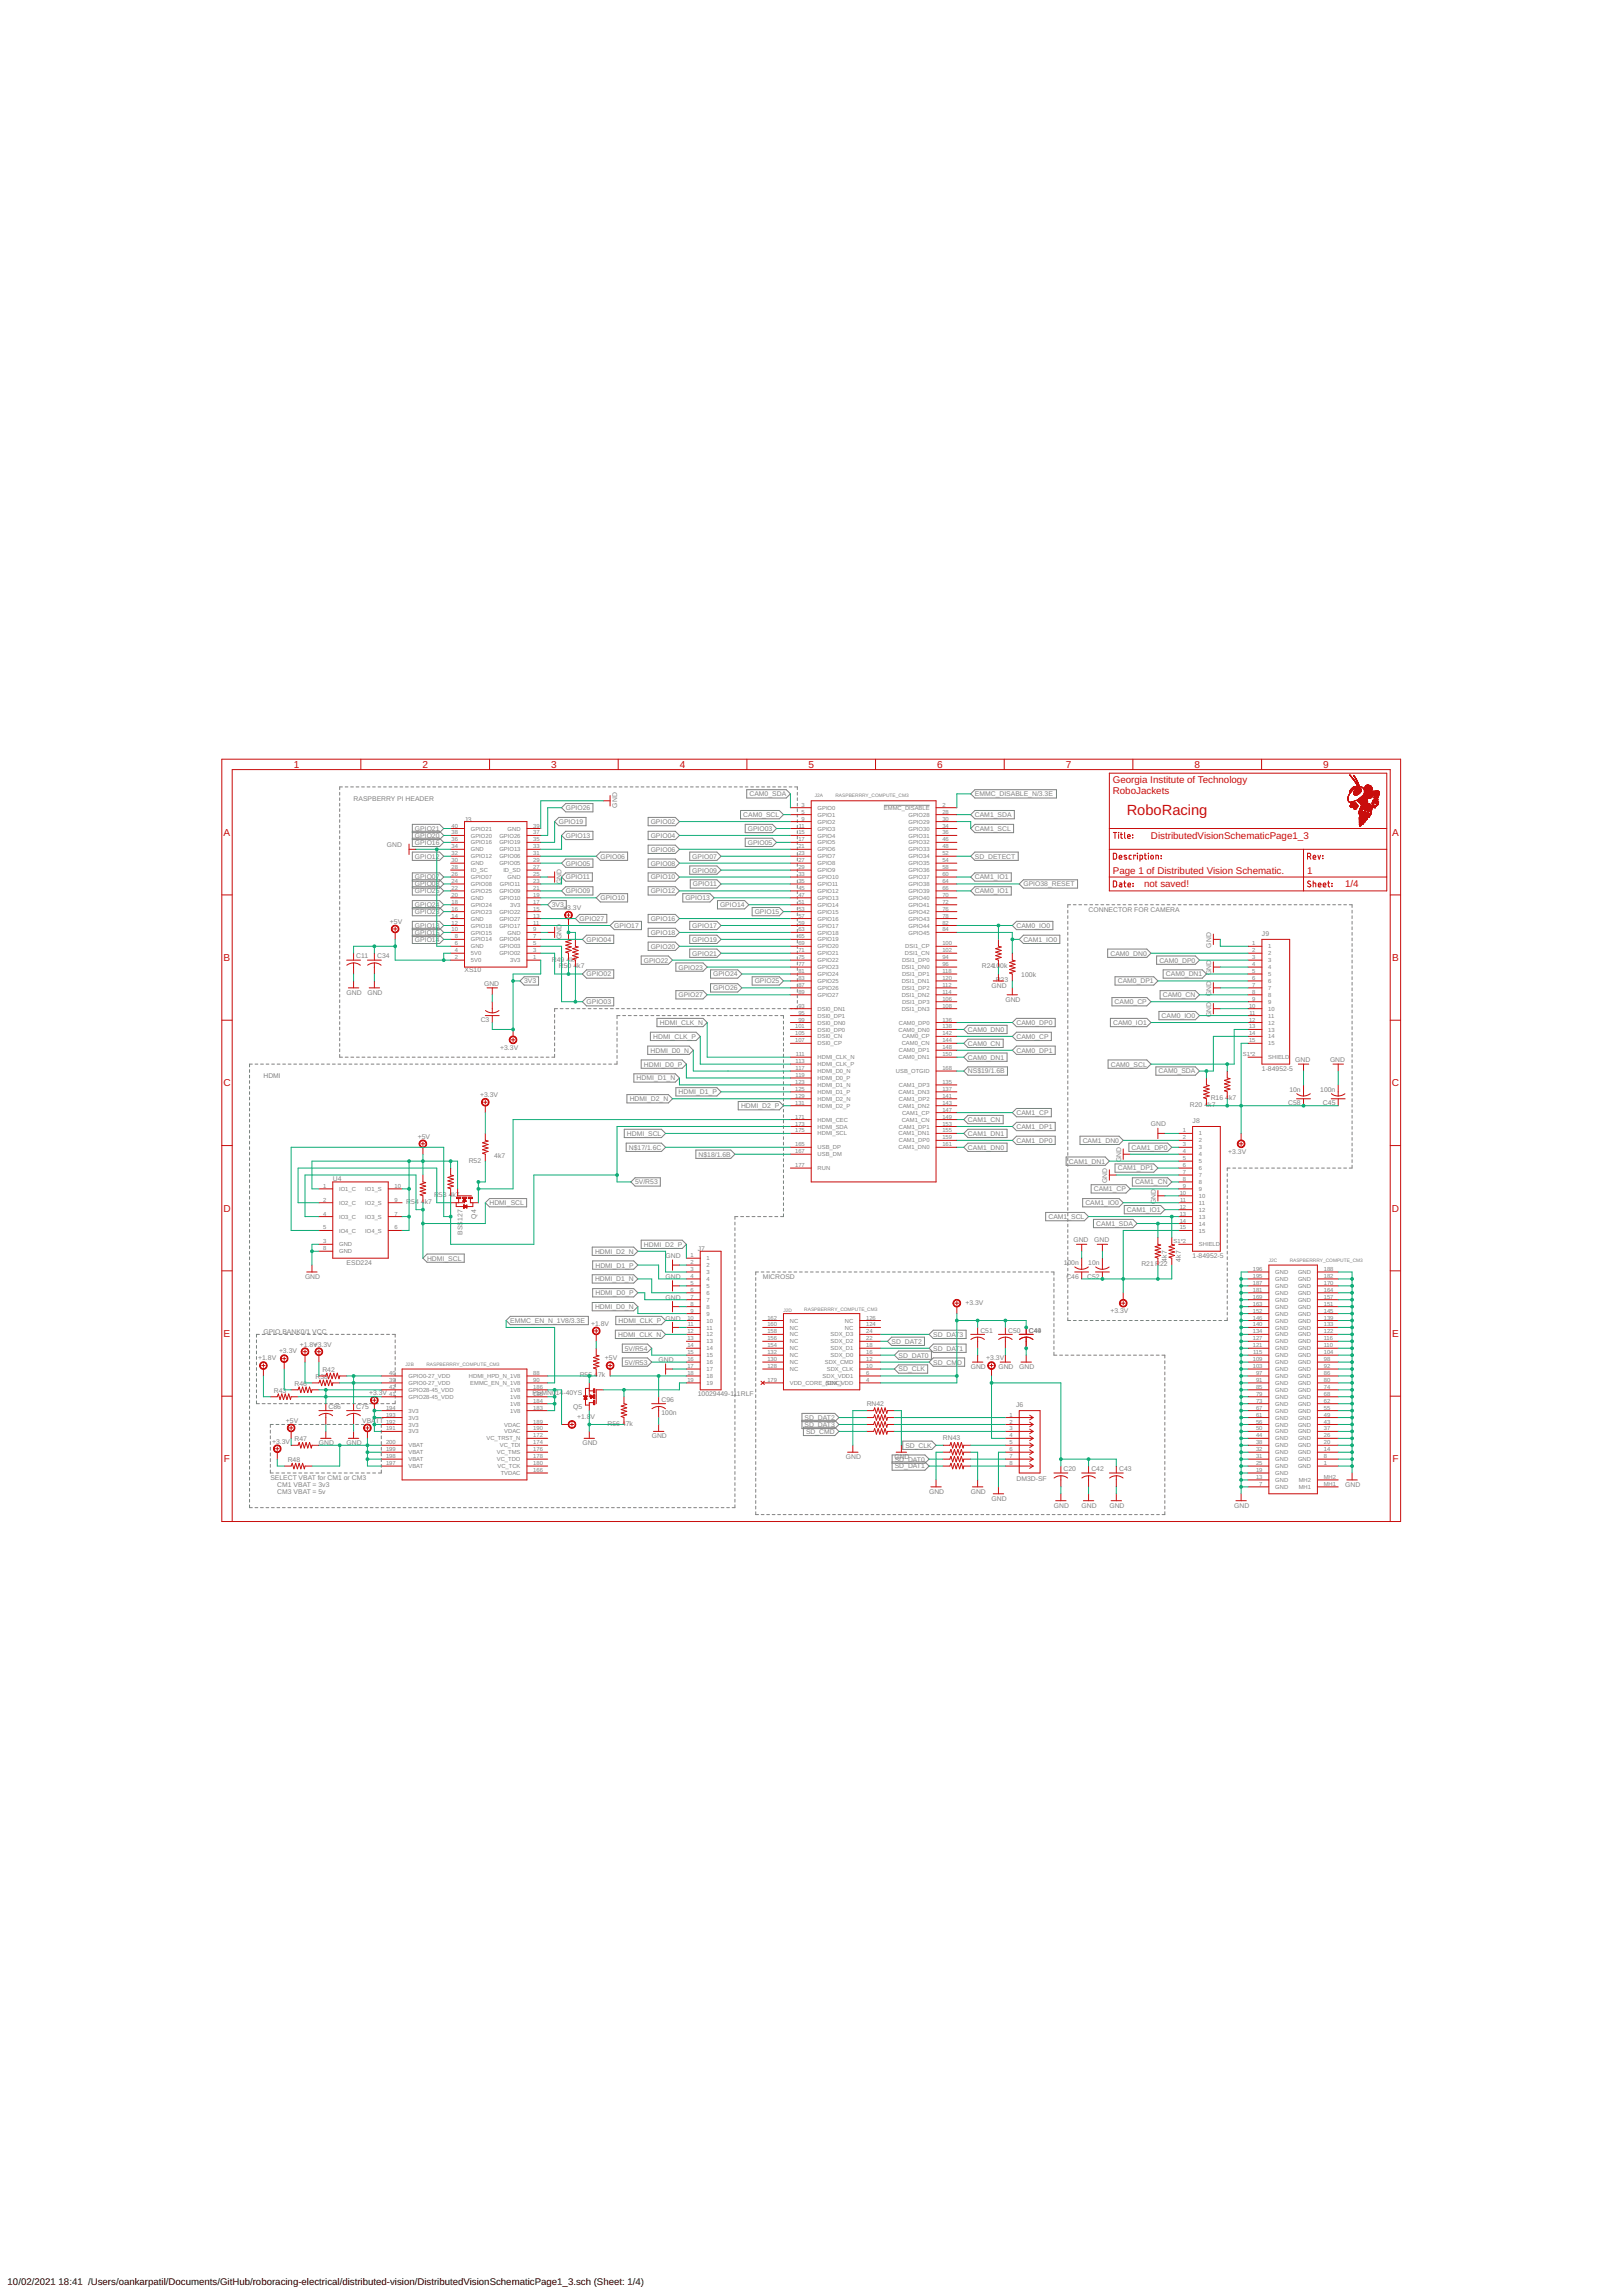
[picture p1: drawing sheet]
<svg xmlns="http://www.w3.org/2000/svg" width="594mm" height="841mm" viewBox="0 0 594 841" stroke-linecap="round" stroke-linejoin="round" font-family="sans-serif">
<defs><g id="words">
<text font-size="5.4" fill="#c90d0c" x="412.7" y="298.5">RoboRacing</text>
<g font-size="3.7" fill="#c90d0c">
<text x="107.6" y="281.4">1</text>
<text x="154.7" y="281.4">2</text>
<text x="201.8" y="281.4">3</text>
<text x="249" y="281.4">4</text>
<text x="296.1" y="281.4">5</text>
<text x="343.2" y="281.4">6</text>
<text x="390.4" y="281.4">7</text>
<text x="437.5" y="281.4">8</text>
<text x="484.6" y="281.4">9</text>
<text x="81.9" y="306.3">A</text>
<text x="509.9" y="306.3">A</text>
<text x="81.9" y="352.2">B</text>
<text x="509.9" y="352.2">B</text>
<text x="81.8" y="398.1">C</text>
<text x="509.8" y="398.1">C</text>
<text x="81.8" y="444">D</text>
<text x="509.8" y="444">D</text>
<text x="81.9" y="490">E</text>
<text x="509.9" y="490">E</text>
<text x="82" y="535.9">F</text>
<text x="510" y="535.9">F</text>
</g>
<g font-size="3.6" fill="#c90d0c">
<text x="407.6" y="287.1">Georgia Institute of Technology</text>
<text x="407.6" y="290.9">RoboJackets</text>
<text x="421.6" y="307.4">DistributedVisionSchematicPage1_3</text>
<text x="407.6" y="320.1">Page 1 of Distributed Vision Schematic.</text>
<text x="478.7" y="320.1">1</text>
<text x="419" y="325.2">not saved!</text>
<text x="492.7" y="325.2">1/4</text>
</g>
<g font-size="3.5">
<text x="2.8" y="837.2">10/02/2021</text>
<text x="21.5" y="837.2">18:41 /Users/oankarpatil/Documents/GitHub/roboracing-electrical/distributed-vision/DistributedVisionSchematicPage1_3.sch (Sheet: 1/4)</text>
</g>
<g font-size="2.5" fill="#808080">
<text x="129.5" y="293.5">RASPBERRY PI HEADER</text>
<text x="274.5" y="291.8">CAM0_SDA</text>
<text x="357.1" y="291.8">EMMC_DISABLE_N/3.3E</text>
<text x="207.2" y="296.9">GPIO26</text>
<text x="226" y="296" transform="rotate(-90 226 296)">GND</text>
<text x="272.2" y="299.4">CAM0_SCL</text>
<text x="357.1" y="299.4">CAM1_SDA</text>
<text x="152" y="304.5">GPIO21</text>
<text x="170.1" y="301.1">J3</text>
<text x="204.7" y="302">GPIO19</text>
<text x="238.3" y="302">GPIO02</text>
<text x="273.9" y="304.5">GPIO03</text>
<text x="357.1" y="304.5">CAM1_SCL</text>
<text x="141.7" y="310.5">GND</text>
<text x="152" y="309.6">GPIO16</text>
<text x="152" y="307">GPIO20</text>
<text x="207.2" y="307">GPIO13</text>
<text x="238.3" y="307">GPIO04</text>
<text x="273.9" y="309.6">GPIO05</text>
<text x="152" y="314.7">GPIO12</text>
<text x="207.2" y="317.2">GPIO05</text>
<text x="219.9" y="314.7">GPIO06</text>
<text x="238.3" y="312.1">GPIO06</text>
<text x="238.3" y="317.2">GPIO08</text>
<text x="253.6" y="314.7">GPIO07</text>
<text x="357.1" y="314.7">SD_DETECT</text>
<text x="152" y="322.3">GPIO07</text>
<text x="205.7" y="323.9" transform="rotate(-90 205.7 323.9)">GND</text>
<text x="207.2" y="322.3">GPIO11</text>
<text x="238.3" y="322.3">GPIO10</text>
<text x="253.6" y="319.7">GPIO09</text>
<text x="357.1" y="322.3">CAM1_IO1</text>
<text x="152" y="324.8">GPIO08</text>
<text x="152" y="327.4">GPIO25</text>
<text x="207.2" y="327.4">GPIO09</text>
<text x="219.9" y="329.9">GPIO10</text>
<text x="238.3" y="327.4">GPIO12</text>
<text x="251" y="329.9">GPIO13</text>
<text x="253.7" y="324.8">GPIO11</text>
<text x="357.1" y="327.4">CAM0_IO1</text>
<text x="374.8" y="324.8">GPIO38_RESET</text>
<text x="152" y="332.4">GPIO24</text>
<text x="152" y="335">GPIO23</text>
<text x="202.1" y="332.4">3V3</text>
<text x="206.3" y="333.4">+3.3V</text>
<text x="263.7" y="332.4">GPIO14</text>
<text x="276.4" y="335">GPIO15</text>
<text x="398.7" y="334.1">CONNECTOR FOR CAMERA</text>
<text x="142.8" y="338.5">+5V</text>
<text x="152" y="340.1">GPIO18</text>
<text x="212.3" y="337.5">GPIO27</text>
<text x="225" y="340.1">GPIO17</text>
<text x="238.3" y="337.5">GPIO16</text>
<text x="253.6" y="340.1">GPIO17</text>
<text x="372.3" y="340.1">CAM0_IO0</text>
<text x="152" y="345.1">GPIO14</text>
<text x="152" y="342.6">GPIO15</text>
<text x="205.7" y="344.2" transform="rotate(-90 205.7 344.2)">GND</text>
<text x="214.8" y="345.1">GPIO04</text>
<text x="238.3" y="342.6">GPIO18</text>
<text x="238.3" y="347.7">GPIO20</text>
<text x="253.6" y="345.1">GPIO19</text>
<text x="374.8" y="345.1">CAM1_IO0</text>
<text x="443.7" y="347.2" transform="rotate(-90 443.7 347.2)">GND</text>
<text x="462.2" y="343">J9</text>
<text x="130.5" y="351.2">C11</text>
<text x="138.1" y="351.2">C34</text>
<text x="202.2" y="352.4">R49</text>
<text x="207.5" y="352.4">4</text>
<text x="208.9" y="352.4">k7</text>
<text x="235.8" y="352.8">GPIO22</text>
<text x="253.6" y="350.2">GPIO21</text>
<text x="406.7" y="350.2">CAM0_DN0</text>
<text x="424.6" y="352.8">CAM0_DP0</text>
<text x="170.1" y="356.2">XS10</text>
<text x="204.7" y="354.9">R50</text>
<text x="210" y="354.9">4</text>
<text x="211.4" y="354.9">k7</text>
<text x="214.8" y="357.8">GPIO02</text>
<text x="248.5" y="355.3">GPIO23</text>
<text x="261.2" y="357.8">GPIO24</text>
<text x="359.6" y="354.9">R2410</text>
<text x="364.7" y="360">R23</text>
<text x="366.4" y="354.9">0k</text>
<text x="374.1" y="358.2">100k</text>
<text x="427" y="357.8">CAM0_DN1</text>
<text x="443.7" y="357.4" transform="rotate(-90 443.7 357.4)">GND</text>
<text x="127" y="364.6">GND</text>
<text x="134.6" y="364.6">GND</text>
<text x="177.3" y="361.3">GND</text>
<text x="192" y="360.4">3V3</text>
<text x="248.5" y="365.4">GPIO27</text>
<text x="261.2" y="362.9">GPIO26</text>
<text x="276.4" y="360.4">GPIO25</text>
<text x="363.1" y="362">GND</text>
<text x="409.4" y="360.4">CAM0_DP1</text>
<text x="425.9" y="365.4">CAM0_CN</text>
<text x="443.7" y="365" transform="rotate(-90 443.7 365)">GND</text>
<text x="214.8" y="368">GPIO03</text>
<text x="368.2" y="367.1">GND</text>
<text x="408.2" y="368">CAM0_CP</text>
<text x="176.1" y="374.6">C3</text>
<text x="241.7" y="375.6">HDMI_CLK_N</text>
<text x="372.3" y="375.6">CAM0_DP0</text>
<text x="407.7" y="375.6">CAM0_IO1</text>
<text x="425.5" y="373.1">CAM0_IO0</text>
<text x="443.7" y="372.6" transform="rotate(-90 443.7 372.6)">GND</text>
<text x="239.3" y="380.7">HDMI_CLK_P</text>
<text x="354.5" y="383.2">CAM0_CN</text>
<text x="354.5" y="378.1">CAM0_DN0</text>
<text x="372.3" y="380.7">CAM0_CP</text>
<text x="183.2" y="384.7">+3.3V</text>
<text x="238.3" y="385.8">HDMI_D0_N</text>
<text x="354.5" y="388.3">CAM0_DN1</text>
<text x="372.3" y="385.8">CAM0_DP1</text>
<text x="474.4" y="389.2">GND</text>
<text x="487.1" y="389.2">GND</text>
<text x="96.5" y="395">HDMI</text>
<text x="233.2" y="395.9">HDMI_D1_N</text>
<text x="235.9" y="390.8">HDMI_D0_P</text>
<text x="354.5" y="393.4">NS$19/1.6B</text>
<text x="406.9" y="390.8">CAM0_SCL</text>
<text x="424.4" y="393.4">CAM0_SDA</text>
<text x="462.2" y="392.5">1-84952-5</text>
<text x="248.6" y="401">HDMI_D1_P</text>
<text x="472.3" y="400.2">10n</text>
<text x="483.6" y="400.2">100n</text>
<text x="175.8" y="402">+3.3V</text>
<text x="230.6" y="403.5">HDMI_D2_N</text>
<text x="271.4" y="406.1">HDMI_D2_P</text>
<text x="435.8" y="405.7">R20</text>
<text x="441.2" y="405.7">4k7</text>
<text x="443.4" y="403.2">R16</text>
<text x="448.8" y="403.2">4</text>
<text x="450.2" y="403.2">k7</text>
<text x="471.8" y="405.1">C58</text>
<text x="484.5" y="405.1">C45</text>
<text x="354.5" y="411.2">CAM1_CN</text>
<text x="372.3" y="413.7">CAM1_DP1</text>
<text x="372.3" y="408.6">CAM1_CP</text>
<text x="421.6" y="412.8">GND</text>
<text x="436.8" y="411.5">J8</text>
<text x="153" y="417.3">+5V</text>
<text x="229.6" y="416.2">HDMI_SCL</text>
<text x="354.5" y="416.2">CAM1_DN1</text>
<text x="372.3" y="418.8">CAM1_DP0</text>
<text x="396.6" y="418.8">CAM1_DN0</text>
<text x="181.1" y="424.2">4k7</text>
<text x="230.3" y="421.3">N$17/1.6C</text>
<text x="255.8" y="423.9">N$18/1.6B</text>
<text x="354.5" y="421.3">CAM1_DN0</text>
<text x="410.6" y="426" transform="rotate(-90 410.6 426)">GND</text>
<text x="414.5" y="421.3">CAM1_DP0</text>
<text x="449.9" y="422.8">+3.3V</text>
<text x="171.7" y="426">R52</text>
<text x="391.5" y="426.4">CAM1_DN1</text>
<text x="409.4" y="428.9">CAM1_DP1</text>
<text x="121.9" y="432.6">U4</text>
<text x="232.6" y="434">5V/R53</text>
<text x="400.6" y="436.6">CAM1_CP</text>
<text x="405.6" y="433.6" transform="rotate(-90 405.6 433.6)">GND</text>
<text x="415.7" y="434">CAM1_CN</text>
<text x="148.8" y="441.3">R54</text>
<text x="154.2" y="441.3">4</text>
<text x="155.6" y="441.3">k7</text>
<text x="159" y="438.7">R53</text>
<text x="164.3" y="438.7">4</text>
<text x="165.7" y="438.7">k7</text>
<text x="179.3" y="441.6">HDMI_SCL</text>
<text x="397.5" y="441.6">CAM1_IO0</text>
<text x="423.3" y="441.2" transform="rotate(-90 423.3 441.2)">GND</text>
<text x="174.4" y="446.6" transform="rotate(-90 174.4 446.6)">Q4</text>
<text x="384" y="446.7">CAM1_SCL</text>
<text x="401.5" y="449.3">CAM1_SDA</text>
<text x="412.8" y="444.2">CAM1_IO1</text>
<text x="169.4" y="452.5" transform="rotate(-90 169.4 452.5)">BSS127</text>
<text x="393.2" y="455.2">GND</text>
<text x="400.8" y="455.2">GND</text>
<text x="156.4" y="462">HDMI_SCL</text>
<text x="217.9" y="459.4">HDMI_D2_N</text>
<text x="235.9" y="456.9">HDMI_D2_P</text>
<text x="243.8" y="461.1">GND</text>
<text x="255.6" y="458.3">J7</text>
<text x="436.8" y="461.1">1-84952-5</text>
<text x="127" y="463.6">ESD224</text>
<text x="218.1" y="464.5">HDMI_D1_P</text>
<text x="389.6" y="463.7">100n</text>
<text x="398.6" y="463.7">10n</text>
<text x="418" y="464.1">R21 R22</text>
<text x="427.4" y="462.3" transform="rotate(-90 427.4 462.3)">4k7</text>
<text x="432.5" y="462.3" transform="rotate(-90 432.5 462.3)">4k7</text>
<text x="111.7" y="468.7">GND</text>
<text x="217.9" y="469.6">HDMI_D1_N</text>
<text x="243.8" y="468.7">GND</text>
<text x="279.3" y="468.7">MICROSD</text>
<text x="390.6" y="468.6">C46</text>
<text x="398.2" y="468.6">C52</text>
<text x="217.9" y="479.7">HDMI_D0_N</text>
<text x="218.1" y="474.7">HDMI_D0_P</text>
<text x="243.8" y="476.3">GND</text>
<text x="353.6" y="478.2">+3.3V</text>
<text x="186.9" y="484.8">EMMC_EN_N_1V8/3.3E</text>
<text x="216.5" y="485.8">+1.8V</text>
<text x="226.6" y="484.8">HDMI_CLK_P</text>
<text x="243.8" y="483.9">GND</text>
<text x="406.7" y="481.3">+3.3V</text>
<text x="96.5" y="489">GPIO BANK0/1 VCC</text>
<text x="226.4" y="489.9">HDMI_CLK_N</text>
<text x="341.8" y="489.9">SD_DAT3</text>
<text x="359.1" y="488.4">C51</text>
<text x="369.2" y="488.4">C50</text>
<text x="376.9" y="488.4">C44</text>
<text x="380.1" y="488.4">9</text>
<text x="102.2" y="496">+3.3V</text>
<text x="109.8" y="493.4">+1.8V</text>
<text x="114.9" y="493.4">+3.3V</text>
<text x="228.8" y="495">5V/R54</text>
<text x="326.6" y="492.4">SD_DAT2</text>
<text x="329.1" y="497.5">SD_DAT0</text>
<text x="341.8" y="495">SD_DAT1</text>
<text x="94.6" y="498.5">+1.8V</text>
<text x="118.1" y="502.7">R42</text>
<text x="221.6" y="498.5">+5V</text>
<text x="228.8" y="500">5V/R53</text>
<text x="241.2" y="499.2">GND</text>
<text x="329.1" y="502.6">SD_CLK</text>
<text x="341.8" y="500">SD_CM</text>
<text x="350.6" y="500">D</text>
<text x="355.5" y="501.7">GND</text>
<text x="361.2" y="498.5">+3.3V</text>
<text x="365.7" y="501.7">GND</text>
<text x="373.3" y="501.7">GND</text>
<text x="107.9" y="507.8">R46</text>
<text x="115.5" y="505.3">R38</text>
<text x="212.3" y="504.7">R55</text>
<text x="217.7" y="504.7">47k</text>
<text x="100.3" y="510.4">R43</text>
<text x="135.2" y="511.2">+3.3V</text>
<text x="195" y="511.1">PSMN0</text>
<text x="203.6" y="511.1">14</text>
<text x="206.4" y="511.1">-40YS</text>
<text x="242.3" y="513.8">C96</text>
<text x="255.6" y="511.6">10029449-111RLF</text>
<text x="317.4" y="515.2">RN42</text>
<text x="372.1" y="515.7">J6</text>
<text x="104.7" y="521.4">+5V</text>
<text x="120.4" y="516.3">C86</text>
<text x="130.5" y="516.3">C75</text>
<text x="132.7" y="521.4">VBA</text>
<text x="137.5" y="521.4">TT</text>
<text x="210" y="516.2">Q5</text>
<text x="211.4" y="520.1">+1.8</text>
<text x="216.3" y="520.1">V</text>
<text x="242.3" y="518.6">100n</text>
<text x="294.7" y="520.4">SD_DAT2</text>
<text x="222.5" y="522.5">R56</text>
<text x="227.8" y="522.5">47k</text>
<text x="238.7" y="527.1">GND</text>
<text x="294.7" y="522.9">SD_DAT3</text>
<text x="295.2" y="525.4">SD_CMD</text>
<text x="345.4" y="527.9">RN43</text>
<text x="99.7" y="529">+3.3V</text>
<text x="107.9" y="528.1">R47</text>
<text x="116.8" y="529.6">GND</text>
<text x="127" y="529.6">GND</text>
<text x="213.3" y="529.6">GND</text>
<text x="331.6" y="530.5">SD_CLK</text>
<text x="105.4" y="535.8">R48</text>
<text x="309.8" y="534.7">GND</text>
<text x="327.6" y="534.7">GND</text>
<text x="327.7" y="535.6">SD_DAT0</text>
<text x="327.7" y="538.1">SD_DAT1</text>
<text x="389.6" y="539.2">C20</text>
<text x="399.7" y="539.2">C42</text>
<text x="409.9" y="539.2">C43</text>
<text x="99" y="542.3">SELECT VBAT for CM1 or CM3</text>
<text x="101.6" y="544.9">CM1 VBAT = 3v3</text>
<text x="372.3" y="542.6">DM3D-SF</text>
<text x="492.7" y="544.9">GND</text>
<text x="101.6" y="547.4">CM3 VBAT = 5v</text>
<text x="340.3" y="547.4">GND</text>
<text x="355.5" y="547.4">GND</text>
<text x="363.1" y="549.9">GND</text>
<text x="386" y="552.5">GND</text>
<text x="396.2" y="552.5">GND</text>
<text x="406.3" y="552.5">GND</text>
<text x="452" y="552.5">GND</text>
</g>
<g font-size="2.1" fill="#808080">
<text x="293.6" y="298.2">5</text>
<text x="293.6" y="295.6">3</text>
<text x="299.5" y="299.3">GPIO1</text>
<text x="299.5" y="296.8">GPIO0</text>
<text x="323.8" y="296.8">EMMC_DISABLE</text>
<text x="332.8" y="299.3">GPIO28</text>
<text x="345.2" y="298.2">28</text>
<text x="345.2" y="295.6">2</text>
<text x="165.4" y="303.3">40</text>
<text x="165.4" y="305.8">38</text>
<text x="172.5" y="304.4">GPIO21</text>
<text x="185.9" y="304.4">GND</text>
<text x="195.3" y="305.8">37</text>
<text x="195.3" y="303.3">39</text>
<text x="292.4" y="305.8">15</text>
<text x="292.6" y="303.3">11</text>
<text x="293.6" y="300.7">9</text>
<text x="299.5" y="304.4">GPIO3</text>
<text x="299.5" y="301.8">GPIO2</text>
<text x="332.8" y="304.4">GPIO30</text>
<text x="332.8" y="301.8">GPIO29</text>
<text x="345.2" y="305.8">36</text>
<text x="345.2" y="303.3">34</text>
<text x="345.2" y="300.7">30</text>
<text x="165.4" y="308.3">36</text>
<text x="165.4" y="310.9">34</text>
<text x="172.5" y="306.9">GPIO20</text>
<text x="172.5" y="309.4">GPIO16</text>
<text x="172.5" y="312">GND</text>
<text x="182.9" y="312">GPIO13</text>
<text x="182.9" y="309.5">GPIO19</text>
<text x="182.9" y="306.9">GPIO26</text>
<text x="195.3" y="310.9">33</text>
<text x="195.3" y="308.3">35</text>
<text x="292.4" y="310.9">21</text>
<text x="292.4" y="308.3">17</text>
<text x="299.5" y="312">GPIO6</text>
<text x="299.5" y="309.4">GPIO5</text>
<text x="299.5" y="306.9">GPIO4</text>
<text x="332.8" y="312">GPIO33</text>
<text x="332.8" y="309.5">GPIO32</text>
<text x="332.8" y="306.9">GPIO31</text>
<text x="345.2" y="310.9">48</text>
<text x="345.2" y="308.3">46</text>
<text x="165.4" y="313.4">32</text>
<text x="165.4" y="316">30</text>
<text x="172.5" y="314.5">GPIO12</text>
<text x="172.5" y="317.1">GND</text>
<text x="182.9" y="317.1">GPIO05</text>
<text x="182.9" y="314.5">GPIO06</text>
<text x="195.3" y="316">29</text>
<text x="195.3" y="313.4">31</text>
<text x="292.4" y="316">27</text>
<text x="292.4" y="313.4">23</text>
<text x="299.5" y="317.1">GPIO8</text>
<text x="299.5" y="314.5">GPIO7</text>
<text x="332.8" y="317.1">GPIO35</text>
<text x="332.8" y="314.5">GPIO34</text>
<text x="345.2" y="316">54</text>
<text x="345.2" y="313.4">52</text>
<text x="165.4" y="318.5">28</text>
<text x="165.4" y="321">26</text>
<text x="165.4" y="323.6">24</text>
<text x="172.5" y="319.6">ID_SC</text>
<text x="172.5" y="322.1">GPIO07</text>
<text x="184.4" y="319.6">ID_SD</text>
<text x="185.9" y="322.1">GND</text>
<text x="195.3" y="323.6">23</text>
<text x="195.3" y="321">25</text>
<text x="195.3" y="318.5">27</text>
<text x="292.4" y="323.6">35</text>
<text x="292.4" y="321">33</text>
<text x="292.4" y="318.5">29</text>
<text x="299.5" y="322.1">GPIO10</text>
<text x="299.5" y="319.6">GPIO9</text>
<text x="332.8" y="322.1">GPIO37</text>
<text x="332.8" y="319.6">GPIO36</text>
<text x="345.2" y="323.6">64</text>
<text x="345.2" y="321">60</text>
<text x="345.2" y="318.5">58</text>
<text x="165.4" y="326.1">22</text>
<text x="165.4" y="328.6">20</text>
<text x="172.5" y="324.7">GPIO08</text>
<text x="172.5" y="327.2">GPIO25</text>
<text x="172.5" y="329.8">GND</text>
<text x="182.9" y="329.8">GPIO10</text>
<text x="182.9" y="327.2">GPIO09</text>
<text x="183.1" y="324.7">GPIO11</text>
<text x="195.3" y="328.6">19</text>
<text x="195.3" y="326.1">21</text>
<text x="292.4" y="328.6">47</text>
<text x="292.4" y="326.1">45</text>
<text x="299.5" y="329.8">GPIO13</text>
<text x="299.5" y="327.2">GPIO12</text>
<text x="299.5" y="324.7">GPIO11</text>
<text x="332.8" y="329.8">GPIO40</text>
<text x="332.8" y="327.2">GPIO39</text>
<text x="332.8" y="324.7">GPIO38</text>
<text x="345.2" y="328.6">70</text>
<text x="345.2" y="326.1">66</text>
<text x="165.4" y="331.2">18</text>
<text x="165.4" y="333.7">16</text>
<text x="172.5" y="332.3">GPIO24</text>
<text x="172.5" y="334.8">GPIO23</text>
<text x="182.9" y="334.8">GPIO22</text>
<text x="186.8" y="332.3">3V3</text>
<text x="195.3" y="333.7">15</text>
<text x="195.3" y="331.2">17</text>
<text x="292.4" y="333.7">53</text>
<text x="292.4" y="331.2">51</text>
<text x="299.5" y="334.8">GPIO15</text>
<text x="299.5" y="332.3">GPIO14</text>
<text x="332.8" y="334.8">GPIO42</text>
<text x="332.8" y="332.3">GPIO41</text>
<text x="345.2" y="333.7">76</text>
<text x="345.2" y="331.2">72</text>
<text x="165.4" y="336.3">14</text>
<text x="165.4" y="338.8">12</text>
<text x="165.4" y="341.3">10</text>
<text x="172.5" y="337.4">GND</text>
<text x="172.5" y="339.9">GPIO18</text>
<text x="182.9" y="339.9">GPIO17</text>
<text x="182.9" y="337.4">GPIO27</text>
<text x="195.3" y="341.3">9</text>
<text x="195.3" y="338.8">11</text>
<text x="195.3" y="336.3">13</text>
<text x="292.4" y="341.3">63</text>
<text x="292.4" y="338.8">59</text>
<text x="292.4" y="336.3">57</text>
<text x="299.5" y="339.9">GPIO17</text>
<text x="299.5" y="337.4">GPIO16</text>
<text x="332.8" y="339.9">GPIO44</text>
<text x="332.8" y="337.4">GPIO43</text>
<text x="345.2" y="341.3">84</text>
<text x="345.2" y="338.8">82</text>
<text x="345.2" y="336.3">78</text>
<text x="166.6" y="343.9">8</text>
<text x="166.6" y="346.4">6</text>
<text x="172.5" y="342.5">GPIO15</text>
<text x="172.5" y="345">GPIO14</text>
<text x="172.5" y="347.5">GND</text>
<text x="182.9" y="347.5">GPIO03</text>
<text x="182.9" y="345">GPIO04</text>
<text x="185.9" y="342.5">GND</text>
<text x="195.3" y="346.4">5</text>
<text x="195.3" y="343.9">7</text>
<text x="292.4" y="346.4">69</text>
<text x="292.4" y="343.9">65</text>
<text x="299.5" y="347.5">GPIO20</text>
<text x="299.5" y="345">GPIO19</text>
<text x="299.5" y="342.5">GPIO18</text>
<text x="331.6" y="347.5">DSI1_CP</text>
<text x="332.8" y="342.5">GPIO45</text>
<text x="345.2" y="346.4">100</text>
<text x="458.7" y="346.4">1</text>
<text x="464.5" y="347.5">1</text>
<text x="166.6" y="349">4</text>
<text x="166.6" y="351.5">2</text>
<text x="172.5" y="350.1">5V0</text>
<text x="172.5" y="352.6">5V0</text>
<text x="182.9" y="350.1">GPIO02</text>
<text x="186.8" y="352.6">3V3</text>
<text x="195.3" y="351.5">1</text>
<text x="195.3" y="349">3</text>
<text x="292.4" y="351.5">75</text>
<text x="292.4" y="349">71</text>
<text x="299.5" y="352.6">GPIO22</text>
<text x="299.5" y="350.1">GPIO21</text>
<text x="330.4" y="352.6">DSI1_DP0</text>
<text x="331.5" y="350.1">DSI1_CN</text>
<text x="345.2" y="349">102</text>
<text x="345.2" y="351.5">94</text>
<text x="458.7" y="349">2</text>
<text x="458.7" y="351.5">3</text>
<text x="464.5" y="350.1">2</text>
<text x="464.5" y="352.6">3</text>
<text x="292.4" y="359.1">83</text>
<text x="292.4" y="356.6">81</text>
<text x="292.4" y="354">77</text>
<text x="299.5" y="357.7">GPIO24</text>
<text x="299.5" y="355.2">GPIO23</text>
<text x="330.3" y="355.2">DSI1_DN0</text>
<text x="330.4" y="357.7">DSI1_DP1</text>
<text x="345.2" y="359.1">120</text>
<text x="345.2" y="356.6">118</text>
<text x="345.2" y="354">96</text>
<text x="458.7" y="354">4</text>
<text x="458.7" y="356.6">5</text>
<text x="458.7" y="359.1">6</text>
<text x="464.5" y="355.2">4</text>
<text x="464.5" y="357.7">5</text>
<text x="292.4" y="364.2">89</text>
<text x="292.4" y="361.7">87</text>
<text x="299.5" y="365.3">GPIO27</text>
<text x="299.5" y="362.8">GPIO26</text>
<text x="299.5" y="360.2">GPIO25</text>
<text x="330.3" y="360.2">DSI1_DN1</text>
<text x="330.3" y="365.3">DSI1_DN2</text>
<text x="330.4" y="362.8">DSI1_DP2</text>
<text x="345.2" y="364.2">114</text>
<text x="345.2" y="361.7">112</text>
<text x="458.7" y="361.7">7</text>
<text x="458.7" y="364.2">8</text>
<text x="464.5" y="360.2">6</text>
<text x="464.5" y="362.8">7</text>
<text x="464.5" y="365.3">8</text>
<text x="292.4" y="371.8">95</text>
<text x="292.4" y="369.3">93</text>
<text x="299.5" y="370.4">DSI0_DN1</text>
<text x="330.3" y="370.4">DSI1_DN3</text>
<text x="330.4" y="367.9">DSI1_DP3</text>
<text x="345.2" y="369.3">108</text>
<text x="345.2" y="366.7">106</text>
<text x="457.5" y="369.3">10</text>
<text x="457.6" y="371.8">11</text>
<text x="458.7" y="366.7">9</text>
<text x="464.5" y="367.9">9</text>
<text x="464.5" y="370.4">10</text>
<text x="291.2" y="376.9">101</text>
<text x="292.4" y="374.4">99</text>
<text x="299.5" y="375.5">DSI0_DN0</text>
<text x="299.5" y="372.9">DSI0_DP1</text>
<text x="329.2" y="375.5">CAM0_DP0</text>
<text x="345.2" y="376.9">138</text>
<text x="345.2" y="374.4">136</text>
<text x="457.5" y="374.4">12</text>
<text x="457.5" y="376.9">13</text>
<text x="464.5" y="372.9">11</text>
<text x="464.5" y="375.5">12</text>
<text x="291.2" y="382">107</text>
<text x="291.2" y="379.4">105</text>
<text x="299.5" y="383.1">DSI0_CP</text>
<text x="299.5" y="380.6">DSI0_CN</text>
<text x="299.5" y="378">DSI0_DP0</text>
<text x="329.1" y="378">CAM0_DN0</text>
<text x="330.3" y="383.1">CAM0_CN</text>
<text x="330.4" y="380.6">CAM0_CP</text>
<text x="345.2" y="382">144</text>
<text x="345.2" y="379.4">142</text>
<text x="457.5" y="379.4">14</text>
<text x="457.5" y="382">15</text>
<text x="464.5" y="378">13</text>
<text x="464.5" y="380.6">14</text>
<text x="464.5" y="383.1">15</text>
<text x="291.4" y="389.6">113</text>
<text x="291.5" y="387.1">111</text>
<text x="299.5" y="388.2">HDMI_CLK_N</text>
<text x="329.1" y="388.2">CAM0_DN1</text>
<text x="329.2" y="385.6">CAM0_DP1</text>
<text x="345.2" y="387.1">150</text>
<text x="345.2" y="384.5">148</text>
<text x="455.2" y="387.1">S1*2</text>
<text x="464.5" y="388.2">SHIELD</text>
<text x="291.4" y="394.7">119</text>
<text x="291.4" y="392.1">117</text>
<text x="299.5" y="395.8">HDMI_D0_P</text>
<text x="299.5" y="393.3">HDMI_D0_N</text>
<text x="299.5" y="390.7">HDMI_CLK_P</text>
<text x="328.1" y="393.3">USB_OTGID</text>
<text x="345.2" y="392.1">168</text>
<text x="291.2" y="399.8">125</text>
<text x="291.2" y="397.2">123</text>
<text x="299.5" y="400.9">HDMI_D1_P</text>
<text x="299.5" y="398.3">HDMI_D1_N</text>
<text x="329.1" y="400.9">CAM1_DN3</text>
<text x="329.2" y="398.3">CAM1_DP3</text>
<text x="345.2" y="399.8">137</text>
<text x="345.2" y="397.2">135</text>
<text x="291.2" y="404.8">131</text>
<text x="291.2" y="402.3">129</text>
<text x="299.5" y="406">HDMI_D2_P</text>
<text x="299.5" y="403.4">HDMI_D2_N</text>
<text x="329.1" y="406">CAM1_DN2</text>
<text x="329.2" y="403.4">CAM1_DP2</text>
<text x="345.2" y="407.4">147</text>
<text x="345.2" y="404.8">143</text>
<text x="345.2" y="402.3">141</text>
<text x="291.2" y="412.5">173</text>
<text x="291.2" y="409.9">171</text>
<text x="299.5" y="413.6">HDMI_SDA</text>
<text x="299.5" y="411">HDMI_CEC</text>
<text x="329.2" y="413.6">CAM1_DP1</text>
<text x="330.3" y="411">CAM1_CN</text>
<text x="330.4" y="408.5">CAM1_CP</text>
<text x="345.2" y="412.5">153</text>
<text x="345.2" y="409.9">149</text>
<text x="291.2" y="415">175</text>
<text x="299.5" y="416.1">HDMI_SCL</text>
<text x="329.1" y="416.1">CAM1_DN1</text>
<text x="329.2" y="418.7">CAM1_DP0</text>
<text x="345.2" y="417.5">159</text>
<text x="345.2" y="415">155</text>
<text x="433.3" y="415">1</text>
<text x="433.3" y="417.5">2</text>
<text x="439.1" y="416.1">1</text>
<text x="439.1" y="418.7">2</text>
<text x="291.2" y="422.6">167</text>
<text x="291.2" y="420.1">165</text>
<text x="299.5" y="423.7">USB_DM</text>
<text x="299.5" y="421.2">USB_DP</text>
<text x="329.1" y="421.2">CAM1_DN0</text>
<text x="345.2" y="420.1">161</text>
<text x="433.3" y="420.1">3</text>
<text x="433.3" y="422.6">4</text>
<text x="433.3" y="425.2">5</text>
<text x="439.1" y="421.2">3</text>
<text x="439.1" y="423.7">4</text>
<text x="291.2" y="427.7">177</text>
<text x="299.5" y="428.8">RUN</text>
<text x="433.3" y="427.7">6</text>
<text x="433.3" y="430.2">7</text>
<text x="439.1" y="426.3">5</text>
<text x="439.1" y="428.8">6</text>
<text x="439.1" y="431.3">7</text>
<text x="118.4" y="435.3">1</text>
<text x="124.2" y="436.4">IO1_C</text>
<text x="133.8" y="436.4">IO1_S</text>
<text x="144.5" y="435.3">10</text>
<text x="432.1" y="437.9">10</text>
<text x="433.3" y="432.8">8</text>
<text x="433.3" y="435.3">9</text>
<text x="439.1" y="433.9">8</text>
<text x="439.1" y="436.4">9</text>
<text x="118.4" y="440.4">2</text>
<text x="124.2" y="441.5">IO2_C</text>
<text x="133.8" y="441.5">IO2_S</text>
<text x="144.5" y="440.4">9</text>
<text x="432.1" y="442.9">12</text>
<text x="432.2" y="440.4">11</text>
<text x="439.1" y="439">10</text>
<text x="439.1" y="441.5">11</text>
<text x="118.4" y="445.5">4</text>
<text x="124.2" y="446.6">IO3_C</text>
<text x="133.8" y="446.6">IO3_S</text>
<text x="144.5" y="445.5">7</text>
<text x="432.1" y="445.5">13</text>
<text x="432.1" y="448">14</text>
<text x="439.1" y="444">12</text>
<text x="439.1" y="446.6">13</text>
<text x="439.1" y="449.1">14</text>
<text x="118.4" y="455.6">3</text>
<text x="118.4" y="450.5">5</text>
<text x="124.2" y="451.7">IO4_C</text>
<text x="133.8" y="451.7">IO4_S</text>
<text x="144.5" y="450.5">6</text>
<text x="429.8" y="455.6">S1*2</text>
<text x="432.1" y="450.5">15</text>
<text x="439.1" y="451.7">15</text>
<text x="118.4" y="458.2">8</text>
<text x="124.2" y="456.7">GND</text>
<text x="124.2" y="459.3">GND</text>
<text x="253" y="460.7">1</text>
<text x="258.8" y="461.8">1</text>
<text x="439.1" y="456.7">SHIELD</text>
<text x="253" y="463.2">2</text>
<text x="253" y="465.8">3</text>
<text x="258.8" y="464.4">2</text>
<text x="258.8" y="466.9">3</text>
<text x="458.8" y="465.8">196</text>
<text x="467.1" y="466.9">GND</text>
<text x="475.4" y="466.9">GND</text>
<text x="484.9" y="465.8">188</text>
<text x="253" y="468.3">4</text>
<text x="253" y="470.9">5</text>
<text x="253" y="473.4">6</text>
<text x="258.8" y="469.4">4</text>
<text x="258.8" y="472">5</text>
<text x="458.8" y="473.4">181</text>
<text x="458.8" y="470.9">187</text>
<text x="458.8" y="468.3">195</text>
<text x="467.1" y="472">GND</text>
<text x="467.1" y="469.4">GND</text>
<text x="475.4" y="472">GND</text>
<text x="475.4" y="469.4">GND</text>
<text x="484.9" y="473.4">164</text>
<text x="484.9" y="470.9">170</text>
<text x="484.9" y="468.3">182</text>
<text x="253" y="475.9">7</text>
<text x="253" y="478.5">8</text>
<text x="258.8" y="474.5">6</text>
<text x="258.8" y="477.1">7</text>
<text x="258.8" y="479.6">8</text>
<text x="458.8" y="478.5">163</text>
<text x="458.8" y="475.9">169</text>
<text x="467.1" y="479.6">GND</text>
<text x="467.1" y="477.1">GND</text>
<text x="467.1" y="474.5">GND</text>
<text x="475.4" y="479.6">GND</text>
<text x="475.4" y="477.1">GND</text>
<text x="475.4" y="474.5">GND</text>
<text x="484.9" y="478.5">151</text>
<text x="484.9" y="475.9">157</text>
<text x="251.8" y="483.6">10</text>
<text x="253" y="481">9</text>
<text x="258.8" y="482.1">9</text>
<text x="258.8" y="484.7">10</text>
<text x="281.1" y="483.6">162</text>
<text x="289.3" y="484.7">NC</text>
<text x="309.5" y="484.7">NC</text>
<text x="317.2" y="483.6">126</text>
<text x="458.8" y="483.6">146</text>
<text x="458.8" y="481">152</text>
<text x="467.1" y="484.7">GND</text>
<text x="467.1" y="482.1">GND</text>
<text x="475.4" y="484.7">GND</text>
<text x="475.4" y="482.1">GND</text>
<text x="484.9" y="483.6">139</text>
<text x="484.9" y="481">145</text>
<text x="251.8" y="488.6">12</text>
<text x="251.8" y="491.2">13</text>
<text x="251.9" y="486.1">11</text>
<text x="258.8" y="487.2">11</text>
<text x="258.8" y="489.8">12</text>
<text x="281.1" y="491.2">156</text>
<text x="281.1" y="488.6">158</text>
<text x="281.1" y="486.1">160</text>
<text x="289.3" y="489.8">NC</text>
<text x="289.3" y="487.2">NC</text>
<text x="304.2" y="489.8">SDX_D3</text>
<text x="309.5" y="487.2">NC</text>
<text x="317.2" y="491.2">22</text>
<text x="317.2" y="488.6">24</text>
<text x="317.2" y="486.1">124</text>
<text x="458.8" y="491.2">127</text>
<text x="458.8" y="488.6">134</text>
<text x="458.8" y="486.1">140</text>
<text x="467.1" y="489.8">GND</text>
<text x="467.1" y="487.2">GND</text>
<text x="475.4" y="489.8">GND</text>
<text x="475.4" y="487.2">GND</text>
<text x="484.9" y="491.2">116</text>
<text x="484.9" y="488.6">122</text>
<text x="484.9" y="486.1">133</text>
<text x="251.8" y="493.7">14</text>
<text x="251.8" y="496.3">15</text>
<text x="258.8" y="492.3">13</text>
<text x="258.8" y="494.8">14</text>
<text x="258.8" y="497.4">15</text>
<text x="281.1" y="496.3">132</text>
<text x="281.1" y="493.7">154</text>
<text x="289.3" y="497.4">NC</text>
<text x="289.3" y="494.8">NC</text>
<text x="289.3" y="492.3">NC</text>
<text x="304.2" y="497.4">SDX_D0</text>
<text x="304.2" y="494.8">SDX_D1</text>
<text x="304.2" y="492.3">SDX_D2</text>
<text x="317.2" y="496.3">16</text>
<text x="317.2" y="493.7">18</text>
<text x="458.8" y="493.7">121</text>
<text x="459" y="496.3">115</text>
<text x="467.1" y="497.4">GND</text>
<text x="467.1" y="494.8">GND</text>
<text x="467.1" y="492.3">GND</text>
<text x="475.4" y="497.4">GND</text>
<text x="475.4" y="494.8">GND</text>
<text x="475.4" y="492.3">GND</text>
<text x="484.9" y="496.3">104</text>
<text x="484.9" y="493.7">110</text>
<text x="142.6" y="503.9">40</text>
<text x="195.3" y="503.9">88</text>
<text x="251.8" y="498.8">16</text>
<text x="251.8" y="501.3">17</text>
<text x="251.8" y="503.9">18</text>
<text x="258.8" y="499.9">16</text>
<text x="258.8" y="502.5">17</text>
<text x="281.1" y="501.3">128</text>
<text x="281.1" y="498.8">130</text>
<text x="289.3" y="502.5">NC</text>
<text x="289.3" y="499.9">NC</text>
<text x="302.1" y="499.9">SDX_CMD</text>
<text x="302.8" y="502.5">SDX_CLK</text>
<text x="317.2" y="503.9">6</text>
<text x="317.2" y="501.3">10</text>
<text x="317.2" y="498.8">12</text>
<text x="458.8" y="501.3">103</text>
<text x="458.8" y="498.8">109</text>
<text x="460" y="503.9">97</text>
<text x="467.1" y="502.5">GND</text>
<text x="467.1" y="499.9">GND</text>
<text x="475.4" y="502.5">GND</text>
<text x="475.4" y="499.9">GND</text>
<text x="484.9" y="503.9">86</text>
<text x="484.9" y="501.3">92</text>
<text x="484.9" y="498.8">98</text>
<text x="142.6" y="509">42</text>
<text x="142.6" y="506.4">39</text>
<text x="149.6" y="507.5">GPIO0-27_VDD</text>
<text x="149.6" y="505">GPIO0-27_VDD</text>
<text x="171.8" y="505">HDMI_HPD_N_1V8</text>
<text x="172.2" y="507.5">EMMC_EN_N_1V8</text>
<text x="195.3" y="509">186</text>
<text x="195.3" y="506.4">90</text>
<text x="251.8" y="506.4">19</text>
<text x="258.8" y="505">18</text>
<text x="258.8" y="507.5">19</text>
<text x="281.1" y="506.4">179</text>
<text x="289.3" y="507.5">VDD_CORE_(SDDNXC_)VDD</text>
<text x="301.3" y="505">SDX_VDD1</text>
<text x="317.2" y="506.4">4</text>
<text x="460" y="509">85</text>
<text x="460" y="506.4">91</text>
<text x="467.1" y="507.5">GND</text>
<text x="467.1" y="505">GND</text>
<text x="475.4" y="507.5">GND</text>
<text x="475.4" y="505">GND</text>
<text x="484.9" y="509">74</text>
<text x="484.9" y="506.4">80</text>
<text x="142.6" y="511.5">41</text>
<text x="149.6" y="512.6">GPIO28-45_VDD</text>
<text x="149.6" y="510.1">GPIO28-45_VDD</text>
<text x="186.8" y="515.2">1V8</text>
<text x="186.8" y="512.6">1V8</text>
<text x="186.8" y="510.1">1V8</text>
<text x="195.3" y="514">184</text>
<text x="195.3" y="511.5">185</text>
<text x="460" y="514">73</text>
<text x="460" y="511.5">79</text>
<text x="467.1" y="515.2">GND</text>
<text x="467.1" y="512.6">GND</text>
<text x="467.1" y="510.1">GND</text>
<text x="475.4" y="515.2">GND</text>
<text x="475.4" y="512.6">GND</text>
<text x="475.4" y="510.1">GND</text>
<text x="484.9" y="514">62</text>
<text x="484.9" y="511.5">68</text>
<text x="141.4" y="521.7">192</text>
<text x="141.4" y="519.1">193</text>
<text x="141.4" y="516.6">194</text>
<text x="149.6" y="520.2">3V3</text>
<text x="149.6" y="517.7">3V3</text>
<text x="186.8" y="517.7">1V8</text>
<text x="195.3" y="521.7">189</text>
<text x="195.3" y="516.6">183</text>
<text x="369.8" y="519.1">1</text>
<text x="369.8" y="521.7">2</text>
<text x="460" y="521.7">56</text>
<text x="460" y="519.1">61</text>
<text x="460" y="516.6">67</text>
<text x="467.1" y="520.2">GND</text>
<text x="467.1" y="517.7">GND</text>
<text x="475.4" y="520.2">GND</text>
<text x="475.4" y="517.7">GND</text>
<text x="484.9" y="521.7">43</text>
<text x="484.9" y="519.1">49</text>
<text x="484.9" y="516.6">55</text>
<text x="141.4" y="524.2">191</text>
<text x="149.6" y="525.3">3V3</text>
<text x="149.6" y="522.8">3V3</text>
<text x="178.2" y="527.9">VC_TRST_N</text>
<text x="184.7" y="522.8">VDAC</text>
<text x="184.7" y="525.3">VDAC</text>
<text x="195.3" y="524.2">190</text>
<text x="195.3" y="526.7">172</text>
<text x="369.8" y="524.2">3</text>
<text x="369.8" y="526.7">4</text>
<text x="460" y="526.7">44</text>
<text x="460" y="524.2">50</text>
<text x="467.1" y="527.9">GND</text>
<text x="467.1" y="525.3">GND</text>
<text x="467.1" y="522.8">GND</text>
<text x="475.4" y="527.9">GND</text>
<text x="475.4" y="525.3">GND</text>
<text x="475.4" y="522.8">GND</text>
<text x="484.9" y="526.7">26</text>
<text x="484.9" y="524.2">37</text>
<text x="141.4" y="531.8">199</text>
<text x="141.4" y="529.3">200</text>
<text x="149.6" y="532.9">VBAT</text>
<text x="149.6" y="530.4">VBAT</text>
<text x="182" y="532.9">VC_TMS</text>
<text x="183.1" y="530.4">VC_TDI</text>
<text x="195.3" y="531.8">176</text>
<text x="195.3" y="529.3">174</text>
<text x="369.8" y="529.3">5</text>
<text x="369.8" y="531.8">6</text>
<text x="460" y="531.8">32</text>
<text x="460" y="529.3">38</text>
<text x="467.1" y="532.9">GND</text>
<text x="467.1" y="530.4">GND</text>
<text x="475.4" y="532.9">GND</text>
<text x="475.4" y="530.4">GND</text>
<text x="484.9" y="531.8">14</text>
<text x="484.9" y="529.3">20</text>
<text x="141.4" y="536.9">197</text>
<text x="141.4" y="534.4">198</text>
<text x="149.6" y="538">VBAT</text>
<text x="149.6" y="535.5">VBAT</text>
<text x="182" y="535.5">VC_TDO</text>
<text x="182.2" y="538">VC_TCK</text>
<text x="195.3" y="536.9">180</text>
<text x="195.3" y="534.4">178</text>
<text x="195.3" y="539.4">166</text>
<text x="369.8" y="534.4">7</text>
<text x="369.8" y="536.9">8</text>
<text x="460" y="539.4">19</text>
<text x="460" y="536.9">25</text>
<text x="460" y="534.4">31</text>
<text x="467.1" y="538">GND</text>
<text x="467.1" y="535.5">GND</text>
<text x="475.4" y="538">GND</text>
<text x="475.4" y="535.5">GND</text>
<text x="484.9" y="536.9">1</text>
<text x="484.9" y="534.4">8</text>
<text x="183.4" y="540.6">TVDAC</text>
<text x="460" y="542">13</text>
<text x="461.2" y="544.5">7</text>
<text x="467.1" y="545.6">GND</text>
<text x="467.1" y="543.1">GND</text>
<text x="467.1" y="540.6">GND</text>
<text x="475.7" y="543.1">MH2</text>
<text x="475.7" y="545.6">MH1</text>
<text x="484.9" y="542">MH2</text>
<text x="484.9" y="544.5">MH1</text>
</g>
<g font-size="1.8" fill="#808080">
<text x="298.4" y="292.2">J2A</text>
<text x="306" y="292.2">RASPBERRRY_COMPUTE_CM3</text>
<text x="464.7" y="462.6">J2C</text>
<text x="472.4" y="462.3">RASPBERRRY_COMPUTE_CM3</text>
<text x="287" y="480.6">J2D</text>
<text x="294.6" y="480.4">RASPBERRRY_COMPUTE_CM3</text>
<text x="148.5" y="500.4">J2B</text>
<text x="156.2" y="500.4">RASPBERRRY_COMPUTE_CM3</text>
</g>
</g></defs>
<g fill="none" stroke="#808080" stroke-width=".37">
<path d="M124.4 290.4v1M124.4 292.4v1M124.4 294.4v1M124.4 296.4v1M124.4 298.4v1M125.4 288.4h-1v1M126.4 288.4h1M128.4 288.4h1M130.4 288.4h1M132.4 288.4h1.1M134.5 288.4h1M136.5 288.4h1"/>
<path d="M138.5 288.4h1M140.5 288.4h1M142.5 288.4h1M144.5 288.4h1M146.5 288.4h1M148.5 288.4h1M150.5 288.4h1M152.5 288.4h1M154.5 288.4h1M156.5 288.4h1M158.5 288.4h1.1M160.5 288.4h1.1"/>
<path d="M162.6 288.4h1M164.6 288.4h1M166.6 288.4h1M168.6 288.4h1M170.6 288.4h1M172.6 288.4h1M174.6 288.4h1M176.6 288.4h1M178.6 288.4h1M180.6 288.4h1M182.6 288.4h1M184.6 288.4h1.1"/>
<path d="M186.6 288.4h1M188.7 288.4h1M190.7 288.4h1M192.7 288.4h1M194.7 288.4h1M196.7 288.4h1M198.7 288.4h1M200.7 288.4h1M202.7 288.4h1M204.7 288.4h1M205.7 296l1.5-1.5h10v3h-10zM206.7 288.4h1"/>
<path d="M208.7 288.4h1M210.7 288.4h1.1M212.7 288.4h1M214.8 288.4h1M216.7 288.4h1.1M218.8 288.4h1M220.8 288.4h1M222.8 288.4h1M224.8 288.4h1M226.8 288.4h1M228.8 288.4h1M230.8 288.4h1"/>
<path d="M232.8 288.4h1M234.8 288.4h1M236.8 288.4h1M237.4 299.6h9.9l1.6 1.5-1.6 1.5h-9.9zM238.8 288.4h1M240.8 288.4h1.1M242.8 288.4h1.1M244.9 288.4h1M246.9 288.4h1M248.9 288.4h1M250.9 288.4h1M252.9 288.4h1"/>
<path d="M254.9 288.4h1M256.9 288.4h1M258.9 288.4h1M260.9 288.4h1M262.9 288.4h1M264.9 288.4h1M266.9 288.4h1M268.9 288.4h1.1M271 288.4h1M271.2 297h14.2l1.6 1.5-1.6 1.6h-14.2zM273 288.4h1M273.5 289.4h14.5l1.5 1.5-1.5 1.5h-14.5z"/>
<path d="M275 288.4h1M277 288.4h1M279 288.4h1M281 288.4h1M283 288.4h1M285 288.4h1M287 288.4h1M289 288.4h1M291 288.4h1v1M292 290.4v1M292 292.4v1M292 294.4v1"/>
<path d="M292 296.4v1M292 298.4v1M323.7 295.1h16.8M355.5 290.9l1.6-1.5h29.8v3h-29.8zM355.5 298.5l1.6-1.5h14.4v3.1h-14.4zM124.4 300.4v1M124.4 302.4v1M124.4 304.4v1M124.4 306.4v1M124.4 308.4v1M124.4 310.4v1M124.4 312.4v1"/>
<path d="M124.4 314.4v1M124.4 316.4v1M124.4 318.4v1M151 304.6h10l1.5 1.6-1.5 1.5h-10M151 312.3h10l1.5 1.5-1.5 1.5h-10zM151 305.1h10l1.5-1.5-1.5-1.5h-10v8.1h10l1.5-1.5-1.5-1.5h-10M203.1 301.1l1.6-1.5h9.9v3h-9.9zM205.7 306.2l1.5-1.6h10v3.1h-10zM205.7 316.3l1.5-1.5h10v3h-10zM218.4 313.8l1.5-1.5h10v3h-10zM237.4 319.9h9.9l1.6 1.5-1.6 1.5h-9.9zM237.4 304.6h9.9l1.6 1.6-1.6 1.5h-9.9z"/>
<path d="M237.4 309.7h9.9l1.6 1.5-1.6 1.6h-9.9zM237.4 314.8h9.9l1.6 1.5-1.6 1.5h-9.9zM252.6 317.3h10l1.5 1.6-1.5 1.5h-10zM252.6 312.3h10l1.5 1.5-1.5 1.5h-10zM272.9 302.1h10l1.5 1.5-1.5 1.5h-10zM272.9 307.2h10l1.5 1.5-1.5 1.5h-10zM292 300.4v1M292 302.4v1M292 304.4v1M292 306.4v1M292 308.4v1M292 310.5v.9"/>
<path d="M292 312.4v1.1M292 314.5v1M292 316.5v1M292 318.5v1M355.5 303.6l1.6-1.5h14.1v3h-14.1zM357.1 312.3h15.8v3h-15.8l-1.6-1.5zM124.4 320.4v1M124.4 322.4v1M124.4 324.4v1M124.4 326.4v1M124.4 328.4v1M124.4 330.4v1"/>
<path d="M124.4 332.4v1M124.4 334.4v1M124.4 336.4v1M124.4 338.4v1M151 332.6h10l1.5 1.5-1.5 1.5h-10v-5.6h10l1.5 1.6-1.5 1.5h-10M151 322.9h10l1.5-1.5-1.5-1.5h-10v8.1h10l1.5-1.5-1.5-1.5h-10M151 322.4h10l1.5 1.5-1.5 1.6h-10M200.6 331.6l1.5-1.6h5.3v3.1h-5.3zM205.7 326.5l1.5-1.5h10v3h-10zM205.7 321.4l1.5-1.5h9.8v3h-9.8zM210.8 336.6l1.5-1.5h9.9v3h-9.9zM218.4 329l1.5-1.5h10v3h-10z"/>
<path d="M223.5 339.2l1.5-1.6h9.9v3.1h-9.9zM237.4 335.1h9.9l1.6 1.5-1.6 1.5h-9.9zM237.4 325h9.9l1.6 1.5-1.6 1.5h-9.9zM250.1 327.5h9.9l1.6 1.5-1.6 1.5h-9.9zM252.6 337.6h10l1.5 1.6-1.5 1.5h-10zM252.8 322.4h9.8l1.5 1.5-1.5 1.6h-9.8zM262.8 330h9.9l1.6 1.6-1.6 1.5h-9.9zM275.5 332.6h9.9l1.6 1.5-1.6 1.5h-9.9zM292 320.5v1M292 322.5v1M292 324.5v1M292 326.5v1"/>
<path d="M292 328.5v1M292 330.5v1M292 332.5v1M292 334.5v1M292 336.5v1M292 338.5v1M355.5 321.4l1.6-1.5h13.3v3h-13.3zM357.1 325h13.3v3h-13.3l-1.6-1.5zM372.3 337.6h13.3v3.1h-13.3l-1.5-1.5zM373.3 323.9l1.5-1.5h19.9v3.1h-19.9zM391.1 333.6v1M391.1 335.6v1"/>
<path d="M391.1 337.6v1M391.1 339.6v1M392.1 331.6h-1v1M393.1 331.6h1M395.1 331.6h1.1M397.2 331.6h1M399.2 331.6h1M401.2 331.6h1M403.2 331.6h1M405.2 331.6h1.1M407.3 331.6h1M409.3 331.6h1"/>
<path d="M411.3 331.6h1M413.3 331.6h1M415.4 331.6h1M417.4 331.6h1M419.4 331.6h1M421.4 331.6h1M423.4 331.6h1.1M425.4 331.6h1.1M427.5 331.6h1M429.5 331.6h1M431.5 331.6h1M433.5 331.6h1.1"/>
<path d="M435.6 331.6h1M437.6 331.6h1M439.6 331.6h1M441.6 331.6h1.1M443.7 331.6h1M445.7 331.6h1M447.7 331.6h1M449.7 331.6h1M451.7 331.6h1.1M453.7 331.6h1.1M455.8 331.6h1M457.8 331.6h1"/>
<path d="M459.8 331.6h1M461.9 331.6h1M463.9 331.6h1M465.9 331.6h1M467.9 331.6h1M469.9 331.6h1.1M472 331.6h1M474 331.6h1M476 331.6h1M478 331.6h1M480 331.6h1.1M482.1 331.6h1"/>
<path d="M484.1 331.6h1M486.1 331.6h1M488.1 331.6h1M490.2 331.6h1M492.2 331.6h1M494.2 331.6h1v1M495.2 333.6v1M495.2 335.6v1M495.2 337.6v1.1M495.2 339.7v1M124.4 340.4v1M124.4 342.4v1"/>
<path d="M124.4 344.4v1M124.4 346.4v1M124.4 348.4v1M124.4 350.4v1M124.4 352.4v1M124.4 354.4v1M124.4 356.4v1M124.4 358.4v1M151 340.7h10l1.5-1.5-1.5-1.6h-10v8.2h10l1.5-1.6-1.5-1.5h-10M151 340.2h10l1.5 1.5-1.5 1.5h-10M190.5 359.5l1.5-1.6h5.3v3.1h-5.3zM213.3 356.9l1.5-1.5h10v3.1h-10z"/>
<path d="M214.8 342.7h10v3.1h-10l-1.5-1.6zM234.8 350.3h10l1.5 1.6-1.5 1.5h-10zM237.4 340.2h9.9l1.6 1.5-1.6 1.5h-9.9zM237.4 345.2h9.9l1.6 1.6-1.6 1.5h-9.9zM247.5 352.9h10l1.5 1.5-1.5 1.5h-10zM252.6 347.8h10l1.5 1.5-1.5 1.5h-10zM252.6 342.7h10l1.5 1.5-1.5 1.6h-10zM260.2 355.4h10l1.5 1.5-1.5 1.6h-10zM275.5 357.9h9.9l1.6 1.6-1.6 1.5h-9.9zM292 340.6v.9M292 342.5v1.1M292 344.6v1"/>
<path d="M292 346.6v1M292 348.6v1M292 350.6v1M292 352.6v1M292 354.6v1M292 356.6v1M292 358.6v1M374.8 342.7h13.4v3.1h-13.4l-1.5-1.6zM391.1 341.6v1M391.1 343.7v1M391.1 345.7v1M391.1 347.7v1"/>
<path d="M391.1 349.7v1M391.1 351.7v1M391.1 353.7v1.1M391.1 355.8v1M391.1 357.8v1M391.1 359.8v1M405.7 347.8h14.3l1.6 1.5-1.6 1.5h-14.3zM408.4 357.9h14.2l1.5 1.6-1.5 1.5h-14.2zM423.6 350.3h14.2l1.5 1.6-1.5 1.5h-14.2zM426 355.4h14.4l1.5 1.5-1.5 1.6h-14.4zM495.2 341.7v1M495.2 343.7v1.1"/>
<path d="M495.2 345.8v1M495.2 347.8v1M495.2 349.8v1.1M495.2 351.9v1M495.2 353.9v1M495.2 355.9v1.1M495.2 357.9v1.1M495.2 360v1M124.4 360.4v1M124.4 362.4v1M124.4 364.4v1M124.4 366.4v1"/>
<path d="M124.4 368.4v1M124.4 370.4v1M124.4 372.4v1M124.4 374.4v1M124.4 376.4v1M124.4 378.4v1M203.1 371.7v1.1M203.1 373.8v1.1M203.1 375.9v1.1M203.1 378v1.1M204.2 369.6h-1.1v1.1M205.2 369.6h1"/>
<path d="M207.2 369.6h1.1M209.3 369.6h1M211.3 369.6h1.1M213.3 367.1l1.5-1.5h10v3h-10zM213.4 369.6h1M215.4 369.6h1.1M217.4 369.6h1.1M219.5 369.6h1M221.5 369.6h1.1M223.6 369.6h1M225.6 369.6h1.1M226 374.3v1"/>
<path d="M226 376.3v1.1M226 378.4v1.1M227.1 372.2h-1.1v1.1M227.7 369.6h1M228.1 372.2h1M229.7 369.6h1M230.1 372.2h1.1M231.8 369.6h1M232.2 372.2h1.1M233.8 369.6h1M234.3 372.2h1M235.8 369.6h1.1"/>
<path d="M236.3 372.2h1.1M237.9 369.6h1M238.2 378.3h16.8l1.5 1.5-1.5 1.5h-16.8zM238.4 372.2h1.1M239.9 369.6h1.1M240.5 372.2h1M240.6 373.2h16.9l1.5 1.5-1.5 1.5h-16.9zM242 369.6h1M242.5 372.2h1.1M244 369.6h1M244.6 372.2h1.1M246 369.6h1.1"/>
<path d="M246.7 372.2h1M247.5 363h10l1.5 1.6-1.5 1.5h-10zM248.1 369.6h1M248.7 372.2h1.1M250.1 369.6h1.1M250.8 372.2h1M252.2 369.6h1M252.9 372.2h1M254.2 369.6h1.1M254.9 372.2h1.1M256.3 369.6h1M257 372.2h1"/>
<path d="M258.3 369.6h1.1M259 372.2h1.1M260.2 360.5h10l1.5 1.5-1.5 1.5h-10zM260.3 369.6h1.1M261.1 372.2h1.1M262.4 369.6h1M263.2 372.2h1M264.4 369.6h1.1M265.2 372.2h1.1M266.5 369.6h1M267.3 372.2h1.1M268.5 369.6h1.1"/>
<path d="M269.4 372.2h1M270.6 369.6h1M271.4 372.2h1.1M272.6 369.6h1M273.5 372.2h1.1M274.7 369.6h1M275.6 372.2h1M276.7 369.6h1M277.6 372.2h1.1M278.7 369.6h1.1M279.7 372.2h1.1M280.8 369.6h1"/>
<path d="M281.8 372.2h1M282.8 369.6h1.1M283.8 372.2h1.1M284.9 369.6h1M285.9 372.2h1.1v1M286.9 369.6h1.1M287 374.2v1M287 376.2v1M287 378.2v1M288.9 369.6h1.1M292 360.6v1M292 362.6v1"/>
<path d="M292 364.6v1M292 366.6v1M292 368.6v1h-1M353 377.3l1.5-1.6h14.4v3.1h-14.4zM370.8 374.7l1.5-1.5h14.2v3h-14.2zM370.8 379.8l1.5-1.5h12.8v3h-12.8zM391.1 361.8v1M391.1 363.8v1M391.1 365.8v1.1M391.1 367.9v1M391.1 369.9v1M391.1 371.9v1"/>
<path d="M391.1 373.9v1M391.1 375.9v1.1M391.1 378v1M391.1 380v1M406.7 373.2h13.3l1.6 1.5-1.6 1.5h-13.3zM407.3 365.6h12.7l1.6 1.5-1.6 1.5h-12.7zM424.5 370.6h13.3l1.5 1.6-1.5 1.5h-13.3zM424.9 363h12.9l1.5 1.6-1.5 1.5h-12.9zM495.2 362v1.1M495.2 364v1.1M495.2 366.1v1M495.2 368.1v1"/>
<path d="M495.2 370.1v1.1M495.2 372.2v1M495.2 374.2v1M495.2 376.2v1.1M495.2 378.3v1M91.4 392v1M91.4 394v1M91.4 396v1M91.4 398v1.1M92.4 390h-1v1M93.4 390h1M95.4 390h1.1"/>
<path d="M97.5 390h1M99.5 390h1M101.5 390h1.1M103.5 390h1.1M105.6 390h1M107.6 390h1M109.6 390h1M111.6 390h1.1M113.7 390h1M115.7 390h1M117.7 390h1M119.7 390h1.1"/>
<path d="M121.8 390h1M123.8 390h1M124.4 380.4v1M124.4 382.4v1M124.4 384.4v1M124.4 386.4v1h1.1M125.8 390h1M126.4 387.4h1.1M127.8 390h1.1M128.5 387.4h1M129.9 390h1M130.6 387.4h1"/>
<path d="M131.9 390h1M132.6 387.4h1M133.9 390h1M134.6 387.4h1.1M135.9 390h1M136.7 387.4h1M137.9 390h1.1M138.7 387.4h1.1M140 390h1M140.8 387.4h1M142 390h1M142.8 387.4h1"/>
<path d="M144 390h1.1M144.9 387.4h1M146 390h1.1M146.9 387.4h1.1M148.1 390h1M148.9 387.4h1.1M150.1 390h1M151 387.4h1M152.1 390h1M153 387.4h1.1M154.1 390h1.1M155.1 387.4h1"/>
<path d="M156.2 390h1M157.1 387.4h1.1M158.2 390h1M159.2 387.4h1M160.2 390h1M161.2 387.4h1.1M162.2 390h1.1M163.3 387.4h1M164.3 390h1M165.3 387.4h1M166.3 390h1M167.3 387.4h1.1"/>
<path d="M168.3 390h1M169.4 387.4h1M170.3 390h1.1M171.4 387.4h1.1M172.4 390h1M173.5 387.4h1M174.4 390h1M175.5 387.4h1.1M176.4 390h1M177.6 387.4h1M178.4 390h1.1M179.6 387.4h1.1"/>
<path d="M180.4 390h1.1M181.7 387.4h1M182.5 390h1M183.7 387.4h1M184.5 390h1M185.7 387.4h1.1M186.5 390h1.1M187.8 387.4h1M188.6 390h1M189.8 387.4h1.1M190.6 390h1M191.9 387.4h1"/>
<path d="M192.6 390h1M193.9 387.4h1.1M194.6 390h1M196 387.4h1M196.6 390h1.1M198 387.4h1.1M198.7 390h1M200.1 387.4h1M200.7 390h1M202.7 390h1.1M203.1 380.1v1M203.1 382.2v1"/>
<path d="M203.1 384.2v1.1M203.1 386.3v1.1h-1M204.7 390h1.1M206.8 390h1M208.8 390h1M210.8 390h1M212.8 390h1.1M214.9 390h1M216.9 390h1M218.9 390h1M220.9 390h1.1M222.9 390h1.1"/>
<path d="M226 388.9v1.1h-1M226 380.5v1.1M226 382.6v1.1M226 384.7v1.1M226 386.8v1.1M232.2 393.5h15.1l1.6 1.5-1.6 1.6h-15.1zM234.8 388.4h15.1l1.5 1.6-1.5 1.5h-15.1zM237.2 383.3h15.2l1.5 1.6-1.5 1.5h-15.2zM247.5 398.6h15.1l1.5 1.5-1.5 1.5h-15.1zM287 380.2v1.1M287 382.3v1M287 384.3v1"/>
<path d="M287 386.3v1M287 388.3v1M287 390.3v1.1M287 392.3v1.1M287 394.4v1M287 396.4v1M287 398.4v1M353 387.4l1.5-1.5h14.4v3h-14.4zM353 382.3l1.5-1.5h12.9v3.1h-12.9zM353 392.5l1.5-1.5h14.5v3h-14.5zM370.8 384.9l1.5-1.6h14.2v3.1h-14.2zM391.1 382v1"/>
<path d="M391.1 384v1M391.1 386v1.1M391.1 388v1.1M391.1 390.1v1M391.1 392.1v1M391.1 394.1v1M391.1 396.1v1.1M391.1 398.1v1.1M405.8 388.4h14.2l1.6 1.6-1.6 1.5h-14.2zM423.4 391h14.4l1.5 1.5-1.5 1.5h-14.4zM495.2 380.3v1M495.2 382.3v1"/>
<path d="M495.2 384.4v1M495.2 386.4v1M495.2 388.4v1M495.2 390.5v1M495.2 392.5v1M495.2 394.5v1M495.2 396.6v1M495.2 398.6v1M91.4 400v1.1M91.4 402.1v1M91.4 404.1v1M91.4 406.1v1"/>
<path d="M91.4 408.1v1.1M91.4 410.1v1.1M91.4 412.2v1M91.4 414.2v1M91.4 416.2v1M91.4 418.2v1M228.6 413.8h13.7l1.5 1.6-1.5 1.5h-13.7zM229.3 418.9h13l1.5 1.5-1.5 1.6h-13zM229.6 401.1h15.2l1.5 1.6-1.5 1.5h-15.2zM270.4 403.7h15l1.6 1.5-1.6 1.5h-15zM287 400.4v1M287 402.4v1.1"/>
<path d="M287 404.5v1M287 406.5v1M287 408.5v1M287 410.5v1M287 412.5v1.1M287 414.5v1.1M287 416.6v1M287 418.6v1M353 415.4l1.5-1.6h14.4v3.1h-14.4zM353 410.3l1.5-1.6h12.9v3.1h-12.9zM370.8 412.8l1.5-1.5h14.2v3h-14.2zM370.8 417.9l1.5-1.5h14.2v3h-14.2z"/>
<path d="M370.8 407.7l1.5-1.5h12.8v3.1h-12.8zM391.1 400.2v1M391.1 402.2v1M391.1 404.2v1M391.1 406.2v1M391.1 408.2v1.1M391.1 410.3v1M391.1 412.3v1M391.1 414.3v1M391.1 416.3v1M391.1 418.3v1M395.6 416.4h14.3l1.5 1.5-1.5 1.5h-14.3z"/>
<path d="M413.5 418.9h14.2l1.5 1.5-1.5 1.6h-14.2zM495.2 400.6v1M495.2 402.6v1.1M495.2 404.7v1M495.2 406.7v1M495.2 408.7v1.1M495.2 410.8v1M495.2 412.8v1M495.2 414.8v1.1M495.2 416.9v1M495.2 418.9v1M91.4 420.2v1.1"/>
<path d="M91.4 422.3v1M91.4 424.3v1M91.4 426.3v1M91.4 428.3v1M91.4 430.3v1.1M91.4 432.4v1M91.4 434.4v1M91.4 436.4v1M91.4 438.4v1M231.1 433.1l1.5-1.5h9.3v3.1h-9.3zM254.9 421.4h12.8l1.5 1.6-1.5 1.5h-12.8zM287 420.6v1"/>
<path d="M287 422.6v1M287 424.6v1M287 426.7v1M287 428.7v1M287 430.7v1M287 432.7v1M287 434.7v1M287 436.7v1M287 438.8v1M353 420.4l1.5-1.5h14.4v3.1h-14.4zM390.5 424h14.3l1.5 1.5-1.5 1.5h-14.3zM391.1 420.3v1.1"/>
<path d="M391.1 422.4v1M391.1 424.4v1M391.1 426.4v1M391.1 428.4v1M391.1 430.4v1M391.1 432.5v1M391.1 434.5v1M391.1 436.5v1M391.1 438.5v1M396.5 439.2h13.4l1.5 1.6-1.5 1.5h-13.4zM399.6 434.1h12.8l1.5 1.6-1.5 1.5h-12.8zM408.4 426.5h14.2l1.5 1.6-1.5 1.5h-14.2z"/>
<path d="M414.7 431.6h13l1.5 1.5-1.5 1.6h-13zM449.5 430.1v1M449.5 432.1v1M449.5 434.1v1.1M449.5 436.2v1M449.5 438.2v1M450.5 428.1h-1v1M451.5 428.1h1.1M453.6 428.1h1M455.6 428.1h1M457.6 428.1h1.1M459.7 428.1h1"/>
<path d="M461.7 428.1h1M463.7 428.1h1.1M465.8 428.1h1M467.8 428.1h1M469.8 428.1h1.1M471.8 428.1h1.1M473.9 428.1h1M475.9 428.1h1M477.9 428.1h1.1M480 428.1h1M482 428.1h1M484 428.1h1.1"/>
<path d="M486.1 428.1h1M488.1 428.1h1M490.1 428.1h1.1M492.1 428.1h1.1M495.2 420.9v1.1M495.2 423v1M495.2 425v1M495.2 427v1.1h-1M91.4 440.4v1.1M91.4 442.4v1.1M91.4 444.5v1M91.4 446.5v1"/>
<path d="M91.4 448.5v1M91.4 450.5v1M91.4 452.5v1.1M91.4 454.6v1M91.4 456.6v1M91.4 458.6v1M177.8 440.8l1.5-1.6h13.6v3.1h-13.6zM216.9 457h15.2l1.5 1.5-1.5 1.6h-15.2zM234.8 454.5h15.1l1.5 1.5-1.5 1.5h-15.1zM269.2 447.9v1M269.2 449.9v1M269.2 451.9v1"/>
<path d="M269.2 454v1M269.2 456v1M269.2 458v1M270.3 445.8h-1.1v1M271.3 445.8h1.1M273.3 445.8h1.1M275.4 445.8h1.1M277.5 445.8h1.1M279.6 445.8h1.1M281.7 445.8h1.1M283.8 445.8h1.1M287 440.8v1"/>
<path d="M287 442.8v1M287 444.8v1h-1.1M383 444.3h14.2l1.5 1.5-1.5 1.6h-14.2zM391.1 440.5v1M391.1 442.5v1M391.1 444.6v1M391.1 446.6v1M391.1 448.6v1M391.1 450.6v1M391.1 452.6v1M391.1 454.6v1.1M391.1 456.7v1"/>
<path d="M391.1 458.7v1M400.5 446.8h14.5l1.5 1.6-1.5 1.5h-14.5zM411.8 441.8h13.3l1.5 1.5-1.5 1.5h-13.3zM449.5 440.2v1.1M449.5 442.3v1M449.5 444.3v1M449.5 446.3v1.1M449.5 448.4v1M449.5 450.4v1M449.5 452.4v1.1M449.5 454.4v1.1M449.5 456.5v1"/>
<path d="M449.5 458.5v1M91.4 460.6v1M91.4 462.6v1.1M91.4 464.7v1M91.4 466.7v1M91.4 468.7v1M91.4 470.7v1M91.4 472.7v1.1M91.4 474.7v1.1M91.4 476.8v1M91.4 478.8v1M154.9 461.1l1.5-1.6h13.6v3.1h-13.6z"/>
<path d="M216.9 467.1h15.2l1.5 1.6-1.5 1.5h-15.2zM216.9 477.3h15.2l1.5 1.5-1.5 1.6h-15.2zM217.1 472.2h15l1.5 1.6-1.5 1.5h-15zM217.1 462.1h15l1.5 1.5-1.5 1.5h-15zM269.2 460v1.1M269.2 462.1v1M269.2 464.1v1M269.2 466.1v1.1M269.2 468.2v1M269.2 470.2v1M269.2 472.2v1.1M269.2 474.3v1"/>
<path d="M269.2 476.3v1M269.2 478.3v1.1M276.8 468.2v1M276.8 470.2v1.1M276.8 472.3v1M276.8 474.3v1.1M276.8 476.4v1M276.8 478.4v1M277.8 466.1h-1v1.1M278.8 466.1h1M280.8 466.1h1M282.8 466.1h1"/>
<path d="M284.8 466.1h1M286.8 466.1h1M288.8 466.1h1M290.8 466.1h1M292.8 466.1h1M294.8 466.1h1M296.8 466.1h1M298.8 466.1h1M300.8 466.1h1.1M302.9 466.1h.9M304.8 466.1h1.1M306.9 466.1h1"/>
<path d="M308.9 466.1h1M310.9 466.1h1M312.9 466.1h1M314.9 466.1h1M316.9 466.1h1M318.9 466.1h1M320.9 466.1h1M322.9 466.1h1M324.9 466.1h1M326.9 466.1h1M328.9 466.1h1M330.9 466.1h1"/>
<path d="M332.9 466.1h1M334.9 466.1h1M336.9 466.1h1M338.9 466.1h1M340.9 466.1h1M342.9 466.1h1M344.9 466.1h1M346.9 466.1h1M348.9 466.1h1M350.9 466.1h1M352.9 466.1h1M354.9 466.1h1.1"/>
<path d="M357 466.1h.9M358.9 466.1h1.1M361 466.1h1M363 466.1h1M365 466.1h1M367 466.1h1M369 466.1h1M371 466.1h1M373 466.1h1M375 466.1h1M377 466.1h1M379 466.1h1"/>
<path d="M381 466.1h1M383 466.1h1M385 466.1h1v1.1M386 468.2v1.1M386 470.3v1.1M386 472.4v1.1M386 474.5v1.1M386 476.6v1.1M386 478.7v1.1M391.1 460.7v1M391.1 462.7v1M391.1 464.7v1.1"/>
<path d="M391.1 466.7v1.1M391.1 468.8v1M391.1 470.8v1M391.1 472.8v1M391.1 474.8v1M391.1 476.8v1.1M391.1 478.9v1M449.5 460.5v1.1M449.5 462.6v1M449.5 464.6v1M449.5 466.6v1.1M449.5 468.7v1"/>
<path d="M449.5 470.7v1M449.5 472.7v1.1M449.5 474.8v1M449.5 476.8v1M449.5 478.8v1M91.4 480.8v1M91.4 482.8v1M91.4 484.8v1.1M91.4 486.9v1M91.4 488.9v1M91.4 490.9v1M91.4 492.9v1"/>
<path d="M91.4 494.9v1.1M91.4 497v1M91.4 499v1M93.9 491v1.1M93.9 493.1v1M93.9 495.1v1M93.9 497.1v1.1M93.9 499.2v1M95 489h-1.1v1M96 489h1.1M98.1 489h1M100.2 489h1"/>
<path d="M102.2 489h1.1M104.3 489h1.1M106.4 489h1M108.4 489h1.1M110.5 489h1.1M112.6 489h1.1M114.7 489h1M116.7 489h1.1M118.8 489h1.1M120.9 489h1M122.9 489h1.1M125 489h1.1"/>
<path d="M127.1 489h1.1M129.2 489h1M131.2 489h1.1M133.3 489h1.1M135.4 489h1M137.4 489h1.1M139.5 489h1.1M141.6 489h1.1M143.7 489h1v1M144.7 491v1.1M144.7 493.1v1M144.7 495.1v1"/>
<path d="M144.7 497.1v1.1M144.7 499.2v1M185.4 483.9l1.5-1.5h28.6v3h-28.6zM225.4 487.5h16.9l1.5 1.5-1.5 1.5h-16.9zM225.5 482.4h16.8l1.5 1.5-1.5 1.5h-16.8zM227.9 497.6h9.3l1.5 1.6-1.5 1.5h-9.3zM227.9 492.5h9.3l1.5 1.6-1.5 1.5h-9.3zM269.2 480.4v1M269.2 482.4v1M269.2 484.4v1.1M269.2 486.5v1M269.2 488.5v1"/>
<path d="M269.2 490.5v1.1M269.2 492.5v1.1M269.2 494.6v1M269.2 496.6v1M269.2 498.6v1.1M276.8 480.4v1.1M276.8 482.5v1M276.8 484.5v1.1M276.8 486.6v1M276.8 488.6v1M276.8 490.7v1M276.8 492.7v1"/>
<path d="M276.8 494.7v1.1M276.8 496.8v1M276.8 498.8v1.1M326.6 490h12v3.1h-12l-1.5-1.6zM329.1 495.1h12v3h-12l-1.5-1.5zM341.8 487.5h12v3h-12l-1.5-1.5zM341.8 497.6h11.5v3.1h-11.5l-1.5-1.5zM341.8 492.5h12v3.1h-12l-1.5-1.5zM386 480.8v1.1M386 482.9v1.1M386 485v1.1M386 487.1v1.1"/>
<path d="M386 489.2v1.1M386 491.3v1.1M386 493.4v1.1M386 495.5v1.1h1.1M388.1 496.6h1.1M390.2 496.6h1M391.1 480.9v1M391.1 482.9v1h1M392.3 496.6h1M393.1 483.9h1.1M394.3 496.6h1.1M395.2 483.9h1"/>
<path d="M396.4 496.6h1.1M397.2 483.9h1.1M398.5 496.6h1.1M399.3 483.9h1M400.6 496.6h1.1M401.3 483.9h1.1M402.7 496.6h1M403.4 483.9h1M404.7 496.6h1.1M405.4 483.9h1.1M406.8 496.6h1.1M407.5 483.9h1"/>
<path d="M408.9 496.6h1.1M409.5 483.9h1.1M411 496.6h1.1M411.6 483.9h1M413.1 496.6h1M413.6 483.9h1.1M415.1 496.6h1.1M415.7 483.9h1M417.2 496.6h1.1M417.7 483.9h1.1M419.3 496.6h1.1M419.8 483.9h1"/>
<path d="M421.4 496.6h1.1M421.8 483.9h1.1M423.5 496.6h1.1M423.9 483.9h1M425.6 496.6h1v1.1M425.9 483.9h1.1M426.6 498.7v1M428 483.9h1M430 483.9h1.1M432.1 483.9h1M434.1 483.9h1.1M436.2 483.9h1"/>
<path d="M438.2 483.9h1.1M440.3 483.9h1M442.3 483.9h1.1M444.4 483.9h1M446.4 483.9h1M449.5 482.9v1h-1M449.5 480.9v1M91.4 501v1M91.4 503v1M91.4 505v1.1M91.4 507v1.1M91.4 509.1v1"/>
<path d="M91.4 511.1v1M91.4 513.1v1M91.4 515.1v1M91.4 517.1v1.1M91.4 519.2v1M93.9 501.2v1M93.9 503.2v1M93.9 505.2v1.1M93.9 507.3v1M93.9 509.3v1M93.9 511.3v1.1M93.9 513.4v1h1.1"/>
<path d="M96 514.4h1.1M98.1 514.4h1M100.2 514.4h1M102.2 514.4h1.1M104.3 514.4h1.1M106.4 514.4h1M108.4 514.4h1.1M110.5 514.4h1.1M112.6 514.4h1.1M114.7 514.4h1M116.7 514.4h1.1M118.8 514.4h1.1"/>
<path d="M120.9 514.4h1M122.9 514.4h1.1M125 514.4h1.1M127.1 514.4h1.1M129.2 514.4h1M131.2 514.4h1.1M133.3 514.4h1.1M135.4 514.4h1M137.4 514.4h1.1M139.5 514.4h1.1M141.6 514.4h1.1M144.7 501.2v1"/>
<path d="M144.7 503.2v1M144.7 505.2v1.1M144.7 507.3v1M144.7 509.3v1M144.7 511.3v1.1M144.7 513.4v1h-1M269.2 500.7v1M269.2 502.7v1M269.2 504.7v1.1M269.2 506.8v1M269.2 508.8v1M269.2 510.8v1.1"/>
<path d="M269.2 512.9v1M269.2 514.9v1M269.2 516.9v1M269.2 519v1M276.8 500.9v1M276.8 502.9v1.1M276.8 505v1M276.8 507v1M276.8 509v1.1M276.8 511.1v1M276.8 513.1v1.1M276.8 515.2v1"/>
<path d="M276.8 517.2v1.1M276.8 519.3v1M329.1 500.2h10.7v3h-10.7l-1.5-1.5zM426.6 500.7v1.1M426.6 502.8v1M426.6 504.8v1.1M426.6 506.9v1M426.6 508.9v1M426.6 511v1M426.6 513v1.1M426.6 515v1.1M426.6 517.1v1.1"/>
<path d="M426.6 519.2v1M91.4 521.2v1M91.4 523.2v1M91.4 525.2v1M91.4 527.2v1.1M91.4 529.3v1M91.4 531.3v1M91.4 533.3v1M91.4 535.3v1M91.4 537.3v1.1M91.4 539.3v1.1M99 538.7v1.1h1.1"/>
<path d="M99 524.1v1.1M99 526.2v1.1M99 528.3v1.1M99 530.4v1.1M99 532.4v1.1M99 534.5v1.1M99 536.6v1.1M100.1 522h-1.1v1.1M101.1 539.8h1.1M101.1 522h1.1M103.2 539.8h1.1M103.2 522h1.1"/>
<path d="M105.3 539.8h1M105.3 522h1M107.3 539.8h1.1M107.3 522h1.1M109.4 539.8h1.1M109.4 522h1.1M111.5 539.8h1.1M111.5 522h1.1M113.6 539.8h1.1M113.6 522h1.1M115.7 539.8h1.1M115.7 522h1.1"/>
<path d="M117.8 539.8h1M117.8 522h1M119.8 539.8h1.1M119.8 522h1.1M121.9 539.8h1.1M121.9 522h1.1M124 539.8h1.1M124 522h1.1M126.1 539.8h1.1M126.1 522h1.1M128.2 539.8h1M128.2 522h1"/>
<path d="M130.2 539.8h1.1M130.2 522h1.1M132.3 539.8h1.1M132.3 522h1.1M134.4 539.8h1.1M134.4 522h1.1M136.5 539.8h1.1M136.5 522h1.1M138.6 522h1.1v1.1M139.7 524.1v1.1M139.7 526.2v1.1M139.7 528.3v1.1"/>
<path d="M139.7 530.4v1.1M139.7 532.4v1.1M139.7 534.5v1.1M139.7 536.6v1.1M139.7 538.7v1.1h-1.1M269.2 521v1M269.2 523v1M269.2 525v1.1M269.2 527.1v1M269.2 529.1v1M269.2 531.1v1.1M269.2 533.2v1"/>
<path d="M269.2 535.2v1M269.2 537.2v1.1M269.2 539.3v1M276.8 521.3v1.1M276.8 523.3v1.1M276.8 525.4v1M276.8 527.4v1.1M276.8 529.5v1M276.8 531.5v1.1M276.8 533.5v1.1M276.8 535.6v1M276.8 537.6v1.1"/>
<path d="M276.8 539.7v1M293.7 520.5h12.1l1.5 1.5-1.5 1.5h-12.1v-5.6h12.1l1.5 1.6-1.5 1.5h-12.1M294.3 523h11.5l1.5 1.6-1.5 1.5h-11.5zM326.7 535.7h12.1l1.5 1.6-1.5 1.5h-12.1v-5.6h12.1l1.5 1.5-1.5 1.5h-12.1M330.6 528.1h10.7l1.5 1.5-1.5 1.6h-10.7zM426.6 521.2v1M426.6 523.2v1.1M426.6 525.3v1.1M426.6 527.3v1.1M426.6 529.4v1M426.6 531.5v1M426.6 533.5v1"/>
<path d="M426.6 535.5v1.1M426.6 537.6v1M426.6 539.6v1.1M91.4 541.4v1M91.4 543.4v1M91.4 545.4v1M91.4 547.4v1M91.4 549.4v1.1M91.4 551.5v1h1M93.4 552.5h1M95.4 552.5h1M97.4 552.5h1"/>
<path d="M99.4 552.5h1M101.5 552.5h.9M103.4 552.5h1.1M105.5 552.5h1M107.5 552.5h1M109.5 552.5h1M111.5 552.5h1M113.5 552.5h1M115.5 552.5h1M117.5 552.5h1M119.5 552.5h1M121.5 552.5h1"/>
<path d="M123.5 552.5h1M125.5 552.5h1.1M127.6 552.5h1M129.6 552.5h1M131.6 552.5h1M133.6 552.5h1M135.6 552.5h1M137.6 552.5h1M139.6 552.5h1M141.6 552.5h1M143.6 552.5h1M145.6 552.5h1"/>
<path d="M147.6 552.5h1.1M149.6 552.5h1.1M151.7 552.5h1M153.7 552.5h1M155.7 552.5h1M157.7 552.5h1M159.7 552.5h1M161.7 552.5h1M163.7 552.5h1M165.7 552.5h1M167.7 552.5h1M169.7 552.5h1.1"/>
<path d="M171.7 552.5h1.1M173.8 552.5h1M175.8 552.5h1M177.8 552.5h1M179.8 552.5h1M181.8 552.5h1M183.8 552.5h1M185.8 552.5h1M187.8 552.5h1M189.8 552.5h1M191.8 552.5h1M193.8 552.5h1.1"/>
<path d="M195.9 552.5h1M197.9 552.5h1M199.9 552.5h1M201.9 552.5h1M203.9 552.5h1M205.9 552.5h1M207.9 552.5h1M209.9 552.5h1M211.9 552.5h1M213.9 552.5h1M215.9 552.5h1.1M218 552.5h1"/>
<path d="M220 552.5h1M222 552.5h1M224 552.5h1M226 552.5h1M228 552.5h1M230 552.5h1M232 552.5h1M234 552.5h1M236 552.5h1M238 552.5h1.1M240.1 552.5h1M242.1 552.5h1"/>
<path d="M244.1 552.5h1M246.1 552.5h1M248.1 552.5h1M250.1 552.5h1M252.1 552.5h1M254.1 552.5h1M256.1 552.5h1M258.1 552.5h1M260.1 552.5h1.1M262.1 552.5h1M264.2 552.5h1M266.2 552.5h1"/>
<path d="M269.2 541.3v1M269.2 543.3v1.1M269.2 545.4v1M269.2 547.4v1M269.2 549.4v1.1M269.2 551.5v1h-1M276.8 541.7v1.1M276.8 543.8v1M276.8 545.8v1.1M276.8 547.9v1M276.8 549.9v1M276.8 551.9v1.1"/>
<path d="M276.8 554v1h1M278.8 555h1M280.8 555h1M282.8 555h1M284.8 555h1.1M286.9 555h1M288.9 555h1M290.9 555h1M292.9 555h1M294.9 555h1M296.9 555h1M298.9 555h1"/>
<path d="M300.9 555h1M302.9 555h1.1M304.9 555h1.1M307 555h1M309 555h1M311 555h1M313 555h1M315 555h1M317 555h1M319 555h1M321.1 555h1M323.1 555h1"/>
<path d="M325.1 555h1M327.1 555h1M329.1 555h1M331.1 555h1M333.1 555h1M335.1 555h1M337.1 555h1M339.2 555h.9M341.2 555h1M343.2 555h1M345.2 555h1M347.2 555h1"/>
<path d="M349.2 555h1M351.2 555h1M353.2 555h1M355.2 555h1.1M357.3 555h1M359.3 555h1M361.3 555h1M363.3 555h1M365.3 555h1M367.3 555h1M369.3 555h1M371.3 555h1"/>
<path d="M373.3 555h1.1M375.3 555h1.1M377.4 555h1M379.4 555h1M381.4 555h1M383.4 555h1M385.4 555h1M387.4 555h1M389.4 555h1M391.4 555h1.1M393.4 555h1.1M395.5 555h1"/>
<path d="M397.5 555h1M399.5 555h1M401.5 555h1M403.5 555h1M405.5 555h1M407.5 555h1M409.5 555h1M411.5 555h1.1M413.6 555h1M415.6 555h1M417.6 555h1M419.6 555h1"/>
<path d="M421.6 555h1M423.6 555h1M426.6 541.7v1M426.6 543.7v1.1M426.6 545.8v1M426.6 547.8v1.1M426.6 549.9v1M426.6 551.9v1.1M426.6 554v1h-1"/>
</g>
<g fill="none" stroke="#c90d0c" stroke-width=".37">
<path d="M81.2 278.2h431.8v279.4h-431.8zM132.2 278.2v3.8M179.3 278.2v3.8M226.4 278.2v3.8M273.6 278.2v3.8M320.7 278.2v3.8M367.8 278.2v3.8M414.9 278.2v3.8M462.1 278.2v3.8M220.9 293.5h2.6M223.5 291.5v3.9M289.5 298.5h7.6"/>
<path d="M289.5 296h7.6M297.1 293.5h45.7v139.6h-45.7zM342.8 298.5h7.7M342.8 296h7.7M406.3 283.3h101.6v43.2h-101.6zM149.8 311.2h2.6M149.8 309.3v3.8M165.1 303.6h5M165.1 306.2h5M165.1 308.7h5M165.1 311.2h5M165.1 313.8h5"/>
<path d="M165.1 316.3h5M165.1 318.9h5M170.1 301.1h22.9v53.3h-22.9zM193 303.6h5.1M193 306.2h5.1M193 308.7h5.1M193 311.2h5.1M193 313.8h5.1M193 316.3h5.1M193 318.9h5.1M203.1 319.5v3.8M289.5 303.6h7.6"/>
<path d="M289.5 306.2h7.6M289.5 308.7h7.6M289.5 311.2h7.6M289.5 313.8h7.6M289.5 316.3h7.6M289.5 318.9h7.6M289.5 301.1h7.6M342.8 303.6h7.7M342.8 306.2h7.7M342.8 308.7h7.7M342.8 311.2h7.7M342.8 313.8h7.7"/>
<path d="M342.8 316.3h7.7M342.8 318.9h7.7M342.8 301.1h7.7M406.3 303.6h101.6M406.3 311.2h101.6M477.4 311.2v15.3M81.2 328h3.8M144.7 339.8v1.3M165.1 321.4h5M165.1 323.9h5M165.1 326.5h5M165.1 329h5"/>
<path d="M165.1 331.6h5M165.1 334.1h5M165.1 336.6h5M165.1 339.2h5M193 321.4h5.1M193 323.9h5.1M193 326.5h5.1M193 329h5.1M193 331.6h5.1M193 334.1h5.1M193 336.6h5.1M193 339.2h5.1"/>
<path d="M200.6 321.4h2.5M203.1 339.8v3.8M207.6 335.3h1.3M208.2 334.7v1.3M208.2 336.6v2.6M289.5 321.4h7.6M289.5 323.9h7.6M289.5 326.5h7.6M289.5 329h7.6M289.5 331.6h7.6M289.5 334.1h7.6M289.5 336.6h7.6"/>
<path d="M289.5 339.2h7.6M342.8 321.4h7.7M342.8 323.9h7.7M342.8 326.5h7.7M342.8 329h7.7M342.8 331.6h7.7M342.8 334.1h7.7M342.8 336.6h7.7M342.8 339.2h7.7M406.3 321.4h101.6M509.2 328h3.8M127 351.9h5"/>
<path d="M129.5 352.9l1.6 .3 .9 .5M129.5 352.9l-1.1 .1-1.4 .7M129.5 349.3v2.6M129.5 352.9v4M129.5 359.5v2.5M134.6 351.9h5.1M137.1 352.9l1.6 .3 .9 .5M137.1 352.9l-1 .1-1.5 .7M137.1 349.3v2.6M137.1 352.9v4M137.1 359.5v2.5M144.1 340.4h1.3"/>
<path d="M144.7 341.7v2.5M165.1 341.7h5M165.1 344.2h5M165.1 346.8h5M165.1 349.3h5M165.1 351.9h5M193 341.7h5.1M193 344.2h5.1M193 346.8h5.1M193 349.3h5.1M193 351.9h5.1M200.6 341.7h2.5"/>
<path d="M208.2 341.7v2.5l1 .3-2 .6 2 .7-2 .6 2 .6-2 .7 2 .6-2 .6 1 .4v2.6M210.8 344.2v2.6l1 .2-2.1 .7 2.1 .6-2.1 .6 2.1 .7-2.1 .6 2.1 .6-2.1 .7 1.1 .4v2.5M289.5 341.7h7.6M289.5 344.2h7.6M289.5 346.8h7.6M289.5 349.3h7.6M289.5 351.9h7.6M289.5 354.4h7.6M289.5 359.5h7.6M289.5 356.9h7.6M342.8 341.7h7.7M342.8 346.8h7.7"/>
<path d="M342.8 349.3h7.7M342.8 351.9h7.7M342.8 354.4h7.7M342.8 359.5h7.7M342.8 356.9h7.7M363.8 359.5h3.8M365.7 344.2v2.6l1 .2-2 .7 2 .6-2 .6 2 .7-2 .6 2 .6-2 .7 1 .4v2.5M365.7 356.9v2.6M370.8 349.3v2.6l1 .2-2 .6 2 .7-2 .6 2 .6-2 .7 2 .6-2 .7 1 .3v2.6M444.4 344.2h2.6M444.4 354.4h2.6M444.4 342.3v3.8"/>
<path d="M444.4 352.5v3.8M457.1 346.8h5.1M457.1 349.3h5.1M457.1 351.9h5.1M457.1 354.4h5.1M457.1 359.5h5.1M457.1 356.9h5.1M462.2 344.2h10.2v45.8h-10.2zM81.2 373.9h3.8M127.6 362h3.8M135.2 362h3.8M177.8 372.2h5"/>
<path d="M177.8 370.3l.9 .6 1.6 .3M178.4 362h3.8M180.3 367.1v4.1l1.5-.3 1-.6M180.3 362v2.6M180.3 372.2v2.5M187.9 377.3v2.5M289.5 362h7.6M289.5 372.2h7.6M289.5 364.6h7.6M289.5 369.6h7.6M289.5 374.7h7.6M289.5 377.3h7.6"/>
<path d="M289.5 379.8h7.6M342.8 362h7.7M342.8 364.6h7.7M342.8 367.1h7.7M342.8 369.6h7.7M342.8 374.7h7.7M342.8 377.3h7.7M342.8 379.8h7.7M368.9 364.6h3.8M370.8 362v2.6M444.4 362h2.6M444.4 360.1v3.8"/>
<path d="M444.4 367.7v3.8M444.4 369.6h2.6M457.1 362h5.1M457.1 372.2h5.1M457.1 364.6h5.1M457.1 367.1h5.1M457.1 369.6h5.1M457.1 374.7h5.1M457.1 377.3h5.1M457.1 379.8h5.1M509.2 373.9h3.8M187.3 381.1h1.3"/>
<path d="M187.9 380.4v1.3M289.5 390h7.6M289.5 387.4h7.6M289.5 382.3h7.6M289.5 392.5h7.6M289.5 397.6h7.6M289.5 395h7.6M342.8 387.4h7.7M342.8 382.3h7.7M342.8 392.5h7.7M342.8 384.9h7.7M342.8 397.6h7.7"/>
<path d="M441.9 395v2.6l1 .2-2 .7 2 .6-2 .6 2 .7-2 .6 2 .6-2 .7 1 .4v2.5M449.5 392.5v2.5l1 .3-2 .6 2 .7-2 .6 2 .6-2 .7 2 .6-2 .6 1 .4v2.6M457.1 387.4h5.1M457.1 382.3h5.1M475.5 390h3.8M477.4 397.6v4l1.1-.1 1.4-.7M477.4 390v2.5M488.2 390h3.8M490.1 397.6v4l1.1-.1 1.4-.7M490.1 390v2.5M81.2 419.8h3.8M154.3 419.2h1.2"/>
<path d="M154.9 418.5v1.3M177.1 403.9h1.3M177.8 403.3v1.3M177.8 405.2v2.5M177.8 415.4v2.5l1 .2-2.1 .7 2.1 .6-2.1 .7 2.1 .6-2.1 .6 2.1 .7-2.1 .6 1.1 .4v2.5M289.5 415.4h7.6M289.5 402.7h7.6M289.5 412.8h7.6M289.5 410.3h7.6M289.5 405.2h7.6M289.5 400.1h7.6M342.8 415.4h7.7"/>
<path d="M342.8 402.7h7.7M342.8 412.8h7.7M342.8 417.9h7.7M342.8 410.3h7.7M342.8 407.7h7.7M342.8 405.2h7.7M342.8 400.1h7.7M424.1 413.4v3.9M424.1 415.4h2.5M431.7 415.4h5.1M431.7 417.9h5.1M436.8 412.8h10.2v45.7h-10.2z"/>
<path d="M453.9 419.2h1.3M454.6 415.4v2.5M454.6 418.5v1.3M474.9 402.7h5.1M475 400.8l.9 .5 1.5 .4M477.4 402.7v2.5M487.6 402.7h5.1M487.6 400.8l1 .5 1.5 .4M490.1 402.7v2.5M509.2 419.8h3.8M116.8 435.7h5.1M121.9 433.1h20.3v28h-20.3z"/>
<path d="M142.2 435.7h5.1M154.9 420.4v2.6M154.9 430.6v2.5l1 .3-2 .6 2 .7-2 .6 2 .6-2 .7 2 .6-2 .6 1 .4v2.6M165.1 428.1v2.5l1 .2-2.1 .7 2.1 .6-2.1 .7 2.1 .6-2.1 .6 2.1 .7-2.1 .6 1.1 .4v2.5M167.6 435.7v2.5h5.1M168 439.2v1.6M169.7 440h.9M169.7 439.9h.8M169.8 439.8h.7M169.8 439.7h.6M169.9 439.6h.5M169.9 439.5h.4"/>
<path d="M170 439.4h.2M170.1 439.3h.1M170.1 439.2l.7 1h-1.3zM172.3 439.2v1.6h2.9M289.5 420.4h7.6M289.5 423h7.6M289.5 428.1h7.6M342.8 420.4h7.7M406.3 430.6h2.6M406.3 428.7v3.8M411.4 421.1v3.8M411.4 423h2.5"/>
<path d="M424.1 436.3v3.8M424.1 438.2h2.5M431.7 433.1h5.1M431.7 435.7h5.1M431.7 438.2h5.1M431.7 420.4h5.1M431.7 423h5.1M431.7 425.5h5.1M431.7 428.1h5.1M431.7 430.6h5.1M116.8 456h5.1M116.8 458.5h5.1"/>
<path d="M116.8 440.8h5.1M116.8 445.8h5.1M116.8 450.9h5.1M142.2 440.8h5.1M142.2 445.8h5.1M142.2 450.9h5.1M167.1 440.8v1.4h6.1v-1.4M169.5 440.2h1.2M169.6 440.1h1.1M169.9 441.5l1 .7-1 .6zM169.9 442.6h.2M169.9 442.6h.3"/>
<path d="M169.9 442.3h.7M169.9 442.3h.8M169.9 442.1h.9M169.9 442h.7M169.9 441.9h.6M169.9 441.8h.4M169.9 441.7h.3M169.9 441.6h.2M170 442.7l-.1 .1M170.1 440.2v.6h-5M170.5 442.4l-.6 .1M256.5 458.5h7.6v50.8h-7.6z"/>
<path d="M394.3 456h3.8M396.2 456v2.5M401.9 456h3.8M403.8 456v2.5M424.1 453.5v2.5l1 .2-2 .7 2 .6-2 .7 2 .6-2 .6 2 .7-2 .6 1 .4v2.5M429.2 453.5v2.5l1 .2-2 .7 2 .6-2 .7 2 .6-2 .6 2 .7-2 .6 1 .4v2.5M431.7 456h5.1M431.7 440.8h5.1M431.7 445.8h5.1M431.7 450.9h5.1M431.7 443.3h5.1M431.7 448.4h5.1"/>
<path d="M81.2 465.7h3.8M112.4 466.1h3.8M114.3 463.6v2.5M246.3 463.6h2.6M246.3 471.2h2.6M246.3 478.8h2.6M246.3 461.7v3.8M246.3 469.3v3.8M246.3 476.9v3.8M251.4 466.1h5.1M251.4 461.1h5.1M251.4 463.6h5.1"/>
<path d="M251.4 468.7h5.1M251.4 471.2h5.1M251.4 473.8h5.1M251.4 476.3h5.1M251.4 478.8h5.1M349.8 477.6h1.3M350.5 476.9v1.3M350.5 478.8v2.6M393.6 466.1h5.1M393.7 464.3l1.4 .7 1.1 .1M396.2 461.1v4M396.2 466.1v2.6"/>
<path d="M398.6 464.3l-.9 .5-1.5 .3M401.2 466.1h5.1M401.3 464.3l1.4 .7 1.1 .1M403.8 461.1v4M403.8 466.1v2.6M406.3 464.3l-1 .5-1.5 .3M410.8 477.6h1.2M411.4 473.8v2.5M411.4 476.9v1.3M457.1 466.1h7.6M457.1 468.7h7.6M457.1 471.2h7.6"/>
<path d="M457.1 473.8h7.6M457.1 476.3h7.6M457.1 478.8h7.6M464.7 463.6h17.8v83.8h-17.8zM482.5 466.1h7.6M482.5 468.7h7.6M482.5 471.2h7.6M482.5 473.8h7.6M482.5 476.3h7.6M482.5 478.8h7.6M509.2 465.7h3.8M96.5 499.8v1.3"/>
<path d="M103.5 497.9h1.2M104.1 497.2v1.3M104.1 499.2v2.5M111.1 495.3h1.3M111.7 494.7v1.3M111.7 496.6v2.6M116.2 495.3h1.2M116.8 494.7v1.3M116.8 496.6v2.6M217.7 487.7h1.3M218.4 487.1v1.3M218.4 489v2.5"/>
<path d="M218.4 494.1v2.5l1 .3-2 .6 2 .6-2 .7 2 .6-2 .6 2 .7-2 .6 1 .4v2.5M223.5 499.8v1.3M243.8 499.8v3.8M246.3 486.5h2.6M246.3 484.5v3.9M251.4 481.4h5.1M251.4 483.9h5.1M251.4 486.5h5.1M251.4 489h5.1M251.4 491.5h5.1M251.4 494.1h5.1M251.4 496.6h5.1"/>
<path d="M251.4 499.2h5.1M279.3 483.9h7.7M279.3 486.5h7.7M279.3 489h7.7M279.3 491.5h7.7M279.3 494.1h7.7M279.3 496.6h7.7M279.3 499.2h7.7M287 481.4h27.9v27.9h-27.9zM314.9 483.9h7.6M314.9 486.5h7.6M314.9 489h7.6"/>
<path d="M314.9 491.5h7.6M314.9 494.1h7.6M314.9 496.6h7.6M314.9 499.2h7.6M355.5 489h5.1M356.2 499.2h3.8M358.1 490l1.5 .3 1 .6M358.1 490l-1.6 .3-.9 .6M358.1 486.5v2.5M358.1 490v4.1M358.1 496.6v2.6M363.2 499.8v1.3"/>
<path d="M365.7 489h5.1M366.3 499.2h3.8M368.2 490l1.6 .3 .9 .6M368.2 490l-1.5 .3-.9 .6M368.2 486.5v2.5M368.2 490v4.1M368.2 496.6v2.6M373.3 489h5.1M374 499.2h3.8M375.9 490l1.5 .3 .9 .6M375.9 490l-1.6 .3-.9 .6M375.9 486.5v2.5"/>
<path d="M375.9 490v4.1M375.9 496.6v2.6M457.1 481.4h7.6M457.1 483.9h7.6M457.1 486.5h7.6M457.1 489h7.6M457.1 491.5h7.6M457.1 494.1h7.6M457.1 496.6h7.6M457.1 499.2h7.6M482.5 481.4h7.6M482.5 483.9h7.6"/>
<path d="M482.5 486.5h7.6M482.5 489h7.6M482.5 491.5h7.6M482.5 494.1h7.6M482.5 496.6h7.6M482.5 499.2h7.6M81.2 511.6h3.8M95.8 500.4h1.3M96.5 501.7v2.5M99 511.9h2.6l.3-1.1 .7 2.1 .6-2.1 .6 2.1 .7-2.1 .6 2.1 .6-2.1 .7 2.1 .2-1h2.6M106.6 509.3h2.6l.4-1 .6 2 .6-2 .7 2 .6-2 .6 2 .7-2 .6 2 .3-1h2.5M114.3 506.8h2.5l.4-1 .6 2 .6-2 .7 2 .6-2 .7 2 .6-2 .6 2 .3-1h2.5"/>
<path d="M116.8 516.9h5.1M116.8 504.2h2.5l.4-1 .7 2 .6-2 .6 2 .7-2 .6 2 .6-2 .7 2 .2-1h2.6M116.9 518.8l1.4-.7 1-.2v4.1M119.3 517.9l1.6 .3 .9 .6M119.3 514.4v2.5M127 516.9h5M127 518.8l1.4-.7 1.1-.2v4.1M129.5 517.9l1.6 .3 .9 .6M129.5 514.4v2.5M136.5 513.1h1.3M137.1 512.5v1.3M137.1 514.4v2.5"/>
<path d="M139.7 519.5h7.6M139.7 516.9h7.6M139.7 511.9h7.6M139.7 509.3h7.6M139.7 506.8h7.6M139.7 504.2h7.6M147.3 501.7h45.7v40.6h-45.7zM193 516.9h7.6M193 514.4h7.6M193 511.9h7.6M193 509.3h7.6M193 506.8h7.6"/>
<path d="M193 504.2h7.6M213.8 511.6h1.3l-.7 1zM213.9 511.7h1.1M214 511.8h.9M214 512h.9M214.1 512h.7M214.1 512.1h.7M214.2 512.2h.5M214.2 512.3h.4M214.3 512.4h.3M214.4 512.5h.1M214.4 512.6v2.3h1.4"/>
<path d="M214.4 512.6h.1M215.8 506.8v5.1l1.5-.1M215.8 509.7h1.6M215.8 508.8h-1.4v2.8M216.3 511.2l1.1 .7-1.1 .6zM216.3 512.3h.3M216.3 512.2h.4M216.3 512h.8M216.3 512h.9M216.3 511.7h.9M216.3 511.7h.8M216.3 511.5l.7 .1"/>
<path d="M216.3 511.5h.5M216.3 511.4h.3M216.3 511.3h.2M216.5 512.4h-.2M217 512.1l-.7 .1M217.4 514h-1.6v2.9M220.9 509.3h-2.5v5.1M222.8 500.4h1.3M223.5 501.7v2.5M228.5 511.9v2.5l1.1 .2-2.1 .7 2.1 .6-2.1 .7 2.1 .6-2.1 .6 2.1 .7-2.1 .6 1 .4v2.5M238.7 514.4h5.1M241.2 515.4l1.6 .3 .9 .6"/>
<path d="M241.2 515.4l-1.5 .3-.9 .5M241.2 511.9v2.5M241.2 515.4v4.1M243.8 501.7h2.5M251.4 506.8h5.1M251.4 504.2h5.1M251.4 501.7h5.1M278.7 506.2l1.3 1.2M279.3 506.8h7.7M279.3 501.7h7.7M280 506.2l-1.3 1.2M314.9 506.8h7.6"/>
<path d="M314.9 504.2h7.6M314.9 501.7h7.6M317.4 519.5h2.6l.4-1 .6 2 .6-2 .7 2 .6-2 .6 2 .7-2 .6 2 .3-1h2.5M317.4 516.9h2.6l.4-1 .6 2 .6-2 .7 2 .6-2 .6 2 .7-2 .6 2 .3-1h2.5M362.5 500.4h1.3M363.2 501.7v2.5M368.2 519.5h10.2M373.3 516.9h7.6v22.9h-7.6zM377.1 518.6l1.3 .9M378.4 519.5l-1.3 .8M457.1 519.5h7.6M457.1 516.9h7.6"/>
<path d="M457.1 514.4h7.6M457.1 511.9h7.6M457.1 509.3h7.6M457.1 506.8h7.6M457.1 504.2h7.6M457.1 501.7h7.6M482.5 519.5h7.6M482.5 516.9h7.6M482.5 514.4h7.6M482.5 511.9h7.6M482.5 509.3h7.6M482.5 506.8h7.6"/>
<path d="M482.5 504.2h7.6M482.5 501.7h7.6M509.2 511.6h3.8M100.9 530.9h1.3M101.6 530.3v1.2M101.6 532.2v2.5M104.1 537.3h2.5l.4-1.1 .7 2.1 .6-2.1 .6 2.1 .7-2.1 .6 2.1 .6-2.1 .7 2.1 .2-1h2.6M106 523.3h1.3M106.6 529.6h2.6l.4-1 .6 2 .6-2 .7 2 .6-2 .6 2 .7-2 .6 2 .3-1h2.5M106.6 522.6v1.3M106.6 524.6v2.5M117.4 527.1h3.8"/>
<path d="M119.3 524.6v2.5M127.6 527.1h3.8M129.5 524.6v2.5M133.9 523.3h1.3M134.6 522.6v1.3M134.6 524.6v2.5M139.7 537.3h7.6M139.7 534.7h7.6M139.7 532.2h7.6M139.7 529.6h7.6M139.7 524.6h7.6M139.7 522h7.6"/>
<path d="M193 537.3h7.6M193 534.7h7.6M193 532.2h7.6M193 529.6h7.6M193 524.6h7.6M193 522h7.6M193 527.1h7.6M193 539.8h7.6M205.7 522h2.5M208.9 522h1.2M209.5 521.4v1.2M213.9 527.1h3.8"/>
<path d="M215.8 524.6v2.5M239.3 524.6h3.8M241.2 522v2.6M310.5 532.2h3.8M312.4 529.6v2.6M317.4 524.6h2.6l.4-1.1 .6 2.1 .6-2.1 .7 2.1 .6-2.1 .6 2.1 .7-2.1 .6 2.1 .3-1h2.5M317.4 522h2.6l.4-1 .6 2 .6-2 .7 2 .6-2 .6 2 .7-2 .6 2 .3-1h2.5M328.2 532.2h3.8M330.1 529.6v2.6M345.4 537.3h2.5l.4-1.1 .6 2.1 .7-2.1 .6 2.1 .6-2.1 .7 2.1 .6-2.1 .6 2.1 .3-1h2.5M345.4 534.7h2.5l.4-1 .6 2 .7-2 .6 2 .6-2 .7 2 .6-2 .6 2 .3-1h2.5M345.4 532.2h2.5l.4-1 .6 2 .7-2 .6 2 .6-2 .7 2 .6-2 .6 2 .3-1h2.5"/>
<path d="M345.4 529.6h2.5l.4-1 .6 2 .7-2 .6 2 .6-2 .7 2 .6-2 .6 2 .3-1h2.5M368.2 537.3h10.2M368.2 534.7h10.2M368.2 532.2h10.2M368.2 529.6h10.2M368.2 524.6h10.2M368.2 522h10.2M368.2 527.1h10.2M377.1 521.2l1.3 .8M377.1 523.7l1.3 .9M377.1 526.2l1.3 .9M377.1 528.8l1.3 .8"/>
<path d="M377.1 531.3l1.3 .9M377.1 533.9l1.3 .8M377.1 536.4l1.3 .9M378.4 522l-1.3 .9M378.4 524.6l-1.3 .8M378.4 527.1l-1.3 .8M378.4 529.6l-1.3 .9M378.4 532.2l-1.3 .8M378.4 534.7l-1.3 .9M378.4 537.3l-1.3 .8M386 539.8h5.1M388.6 537.3v2.5"/>
<path d="M396.2 539.8h5M398.7 537.3v2.5M406.3 539.8h5.1M408.9 537.3v2.5M457.1 537.3h7.6M457.1 534.7h7.6M457.1 532.2h7.6M457.1 529.6h7.6M457.1 524.6h7.6M457.1 522h7.6M457.1 527.1h7.6M457.1 539.8h7.6"/>
<path d="M482.5 537.3h7.6M482.5 534.7h7.6M482.5 532.2h7.6M482.5 529.6h7.6M482.5 524.6h7.6M482.5 522h7.6M482.5 527.1h7.6M495.2 539.8v2.5M85 557.6v-275.6h424.2v275.6M340.9 544.9h3.8M342.8 542.3v2.6M356.2 544.9h3.8"/>
<path d="M358.1 542.3v2.6M363.8 547.4h3.8M365.7 544.9v2.5M386.7 550h3.8M388.6 540.8l1.5 .3 .9 .5M388.6 540.8l-1.6 .3-.9 .5M388.6 540.8v4.1M388.6 547.4v2.6M396.8 550h3.8M398.7 540.8l1.1 .1 1.4 .7M398.7 540.8l-1.5 .3-1 .5M398.7 540.8v4.1"/>
<path d="M398.7 547.4v2.6M407 550h3.8M408.9 540.8l1.5 .3 1 .5M408.9 540.8l-1.6 .3-.9 .5M408.9 540.8v4.1M408.9 547.4v2.6M452.7 550h3.8M454.6 547.4v2.6M457.1 542.3h7.6M457.1 544.9h7.6M482.5 542.3h7.6M482.5 544.9h7.6"/>
<path d="M493.3 542.3h3.8"/>
</g>
<g fill="#c90d0c" stroke="#c90d0c" stroke-width=".37">
<path d="M207.2 334.4a1.4 1.4 0 0 1 2.2 .2 1.4 1.4 0 0 1-.8 2.1 1.4 1.4 0 0 1-1.8-1.4h.3a1.15 1.15 0 0 1 1.6-1 1.15 1.15 0 0 1 .3 1.9 1.15 1.15 0 0 1-1.9-.6l-.3-.3z" fill-rule="evenodd"/>
<path d="M143.7 339.5a1.4 1.4 0 0 1 2.2 .2 1.4 1.4 0 0 1-.8 2.1 1.4 1.4 0 0 1-1.8-1.4h.3a1.14 1.14 0 0 1 1.7-.9 1.14 1.14 0 0 1 .1 1.9 1.14 1.14 0 0 1-1.8-.7v-.3h-.3z" fill-rule="evenodd"/>
<path d="M186.9 380.1a1.4 1.4 0 0 1 2.2 .2 1.4 1.4 0 0 1-.8 2.1 1.4 1.4 0 0 1-1.8-1.3h.3a1.14 1.14 0 0 1 1.7-1 1.14 1.14 0 0 1 .1 1.9 1.14 1.14 0 0 1-1.8-.6v-.3h-.3z" fill-rule="evenodd"/>
<path d="M410.4 476.6a1.4 1.4 0 0 1 2.2 .2 1.4 1.4 0 0 1-.8 2.1 1.4 1.4 0 0 1-1.8-1.3h.3a1.15 1.15 0 0 1 1.6-1.1 1.15 1.15 0 0 1 .2 1.9 1.15 1.15 0 0 1-1.8-.5l-.3-.3z" fill-rule="evenodd"/>
<path d="M453.6 418.2a1.4 1.4 0 0 1 2.2 .2 1.4 1.4 0 0 1-.8 2.1 1.4 1.4 0 0 1-1.8-1.3h.2a1.15 1.15 0 0 1 1.6-1.1 1.15 1.15 0 0 1 .3 1.9 1.15 1.15 0 0 1-1.8-.6l-.3-.2z" fill-rule="evenodd"/>
<path d="M217.4 486.8a1.4 1.4 0 0 1 2.2 .2 1.4 1.4 0 0 1-.8 2.1 1.4 1.4 0 0 1-1.8-1.4h.2a1.15 1.15 0 0 1 1.7-1 1.15 1.15 0 0 1 .2 1.9 1.15 1.15 0 0 1-1.8-.6l-.3-.3z" fill-rule="evenodd"/>
<path d="M222.4 499.5a1.4 1.4 0 0 1 2.3 .2 1.4 1.4 0 0 1-.9 2.1 1.4 1.4 0 0 1-1.7-1.4h.2a1.15 1.15 0 0 1 1.6-1 1.15 1.15 0 0 1 .3 1.9 1.15 1.15 0 0 1-1.8-.6l-.3-.3z" fill-rule="evenodd"/>
<path d="M362.1 499.5a1.39 1.39 0 0 1 2.2 .2 1.39 1.39 0 0 1-.8 2.1 1.39 1.39 0 0 1-1.7-1.4h.2a1.14 1.14 0 0 1 1.7-.9 1.14 1.14 0 0 1 .1 1.9 1.14 1.14 0 0 1-1.8-.7v-.3h-.2z" fill-rule="evenodd"/>
<path d="M349.4 476.6a1.4 1.4 0 0 1 2.3 .2 1.4 1.4 0 0 1-.9 2.1 1.4 1.4 0 0 1-1.7-1.3h.2a1.14 1.14 0 0 1 1.7-1 1.14 1.14 0 0 1 .1 1.9 1.14 1.14 0 0 1-1.8-.6v-.3h-.2z" fill-rule="evenodd"/>
<path d="M153.9 418.2a1.39 1.39 0 0 1 2.2 .3 1.39 1.39 0 0 1-.8 2 1.39 1.39 0 0 1-1.8-1.3h.3a1.14 1.14 0 0 1 1.6-1 1.14 1.14 0 0 1 .2 1.9 1.14 1.14 0 0 1-1.8-.7l-.3-.2z" fill-rule="evenodd"/>
<path d="M176.7 403a1.4 1.4 0 0 1 2.2 .2 1.4 1.4 0 0 1-.7 2 1.4 1.4 0 0 1-1.8-1.3h.2a1.14 1.14 0 0 1 1.7-.9 1.14 1.14 0 0 1 .1 1.9 1.14 1.14 0 0 1-1.8-.7l-.2-.3z" fill-rule="evenodd"/>
<path d="M110.7 494.4a1.4 1.4 0 0 1 2.2 .2 1.4 1.4 0 0 1-.8 2.1 1.4 1.4 0 0 1-1.8-1.4h.3a1.15 1.15 0 0 1 1.6-1 1.15 1.15 0 0 1 .3 1.9 1.15 1.15 0 0 1-1.9-.6l-.3-.3z" fill-rule="evenodd"/>
<path d="M115.8 494.4a1.4 1.4 0 0 1 2.2 .2 1.4 1.4 0 0 1-.8 2.1 1.4 1.4 0 0 1-1.8-1.4h.3a1.14 1.14 0 0 1 1.6-1 1.14 1.14 0 0 1 .2 1.9 1.14 1.14 0 0 1-1.8-.6l-.3-.3z" fill-rule="evenodd"/>
<path d="M95.5 499.5a1.39 1.39 0 0 1 2.2 .2 1.39 1.39 0 0 1-.9 2.1 1.39 1.39 0 0 1-1.7-1.4h.2a1.15 1.15 0 0 1 1.7-1 1.15 1.15 0 0 1 .2 1.9 1.15 1.15 0 0 1-1.8-.6l-.3-.3z" fill-rule="evenodd"/>
<path d="M103.1 496.9a1.4 1.4 0 0 1 2.2 .3 1.4 1.4 0 0 1-.8 2 1.4 1.4 0 0 1-1.8-1.3h.3a1.15 1.15 0 0 1 1.6-1.1 1.15 1.15 0 0 1 .2 1.9 1.15 1.15 0 0 1-1.8-.5l-.3-.3z" fill-rule="evenodd"/>
<path d="M136.1 512.2a1.39 1.39 0 0 1 2.2 .2 1.39 1.39 0 0 1-.8 2.1 1.39 1.39 0 0 1-1.8-1.4h.3a1.14 1.14 0 0 1 1.6-1 1.14 1.14 0 0 1 .3 1.9 1.14 1.14 0 0 1-1.9-.6l-.3-.3z" fill-rule="evenodd"/>
<path d="M133.6 522.3a1.39 1.39 0 0 1 2.2 .3 1.39 1.39 0 0 1-.9 2 1.39 1.39 0 0 1-1.7-1.3h.2a1.14 1.14 0 0 1 1.6-1.1 1.14 1.14 0 0 1 .3 1.9 1.14 1.14 0 0 1-1.8-.5l-.3-.3z" fill-rule="evenodd"/>
<path d="M105.6 522.3a1.39 1.39 0 0 1 2.2 .3 1.39 1.39 0 0 1-.8 2 1.39 1.39 0 0 1-1.8-1.3h.3a1.15 1.15 0 0 1 1.6-1.1 1.15 1.15 0 0 1 .3 1.9 1.15 1.15 0 0 1-1.9-.5l-.3-.3z" fill-rule="evenodd"/>
<path d="M100.5 529.9a1.39 1.39 0 0 1 2.2 .3 1.39 1.39 0 0 1-.8 2 1.39 1.39 0 0 1-1.7-1.3h.2a1.15 1.15 0 0 1 1.6-1.1 1.15 1.15 0 0 1 .3 1.9 1.15 1.15 0 0 1-1.8-.5l-.3-.3z" fill-rule="evenodd"/>
<path d="M208.5 521.1a1.4 1.4 0 0 1 2.2 .2 1.4 1.4 0 0 1-.8 2.1 1.4 1.4 0 0 1-1.8-1.4h.2a1.15 1.15 0 0 1 1.6-1.1 1.15 1.15 0 0 1 .3 1.9 1.15 1.15 0 0 1-1.8-.5l-.3-.3z" fill-rule="evenodd"/>
</g>
<g fill="#c90d0c" stroke="#c90d0c" stroke-width=".37">
<path d="M217.4 513.2h.5v1.6h-.5z"/>
<path d="M217.4 511.1h.5v1.5h-.5z"/>
<path d="M217.4 508.9h.5v1.6h-.5z"/>
<path d="M213.8 512.6l1.3 .1z"/>
<path d="M171.5 438.7h1.6v.5h-1.6z"/>
<path d="M169.4 438.7h1.5v.5h-1.5z"/>
<path d="M167.2 438.7h1.5v.5h-1.5z"/>
<path d="M170.9 441.5l.1 1.3z"/>
<path d="M497.9 302.1h.3z"/>
<path d="M497.9 302l.5 .1z"/>
<path d="M497.9 302h.6z"/>
<path d="M497.9 302h.9z"/>
<path d="M497.9 302h1.1z"/>
<path d="M497.9 301.9l1.3 .1z"/>
<path d="M497.9 301.9l1.4 .1z"/>
<path d="M497.9 301.9h1.5z"/>
<path d="M497.9 301.9h1.4z"/>
<path d="M497.9 301.8l1.5 .1z"/>
<path d="M498.1 301.8h1.3z"/>
<path d="M498.3 301.8h1.1z"/>
<path d="M498.5 301.7l.9 .1z"/>
<path d="M498.7 301.7l.7 .1z"/>
<path d="M498.9 301.7h.6z"/>
<path d="M499.1 301.7h.4z"/>
<path d="M499.3 301.6l.2 .1z"/>
<path d="M497.9 301.4h.3z"/>
<path d="M497.9 301.3l.4 .1z"/>
<path d="M497.9 301.3l.7 .1z"/>
<path d="M497.9 301.3h.9z"/>
<path d="M497.9 301.3h1.2z"/>
<path d="M497.9 301.2l1.4 .1z"/>
<path d="M497.9 301.2l1.7 .1z"/>
<path d="M497.9 301.2h1.9z"/>
<path d="M497.9 301.2h2z"/>
<path d="M497.8 301.2h2.2z"/>
<path d="M497.9 301.1l2.1 .1z"/>
<path d="M497.9 301.1h2.1z"/>
<path d="M498.1 301.1h1.9z"/>
<path d="M498.5 301.1h1.5z"/>
<path d="M498.7 301l1.3 .1z"/>
<path d="M499.1 301h.9z"/>
<path d="M499.2 301h.9z"/>
<path d="M499.6 300.9l.5 .1z"/>
<path d="M499.7 300.9l.4 .1z"/>
<path d="M497.9 300.6h.4z"/>
<path d="M497.9 300.6h.8z"/>
<path d="M497.9 300.5l1.1 .1z"/>
<path d="M497.9 300.5l1.5 .1z"/>
<path d="M497.8 300.5h1.9z"/>
<path d="M497.9 300.5h2.1z"/>
<path d="M497.8 300.4l2.5 .1z"/>
<path d="M497.8 300.4l2.7 .1z"/>
<path d="M497.8 300.4h2.7z"/>
<path d="M497.8 300.3l2.7 .1z"/>
<path d="M498.1 300.3l2.6 .1z"/>
<path d="M498.6 300.3h2z"/>
<path d="M498.9 300.3h1.8z"/>
<path d="M499.3 300.2l1.4 .1z"/>
<path d="M499.6 300.2h1.1z"/>
<path d="M500 300.2h.7z"/>
<path d="M500.3 300.2h.5z"/>
<path d="M497.8 299.9h.5z"/>
<path d="M497.8 299.8l1 .1z"/>
<path d="M497.8 299.8l1.2 .1z"/>
<path d="M497.8 299.8h1.7z"/>
<path d="M497.8 299.8h2z"/>
<path d="M497.8 299.8h2.5z"/>
<path d="M497.8 299.7l2.7 .1z"/>
<path d="M497.8 299.7h3.1z"/>
<path d="M497.8 299.7h3.2z"/>
<path d="M497.8 299.6l3.2 .1z"/>
<path d="M498.1 299.6h2.9z"/>
<path d="M498.6 299.6h2.5z"/>
<path d="M498.9 299.6h2.2z"/>
<path d="M499.4 299.5l1.7 .1z"/>
<path d="M499.7 299.5l1.4 .1z"/>
<path d="M500.3 299.5h.9z"/>
<path d="M500.6 299.4l.9 .1z"/>
<path d="M500.7 299.4l.8 .1z"/>
<path d="M500.7 299.4h.8z"/>
<path d="M500.6 299.4h1z"/>
<path d="M500.5 299.3l1.1 .1z"/>
<path d="M500.4 299.3h1.2z"/>
<path d="M500.3 299.3h1.3z"/>
<path d="M500.2 299.2l1.4 .1z"/>
<path d="M497.9 299.2h.6z"/>
<path d="M500.1 299.2h1.5z"/>
<path d="M497.9 299.2h1z"/>
<path d="M497.9 299.1l1.5 .1z"/>
<path d="M500 299.1l1.6 .1z"/>
<path d="M497.9 299.1l1.9 .1z"/>
<path d="M499.9 299.1l1.7 .1z"/>
<path d="M497.9 299.1h3.8z"/>
<path d="M497.9 299l3.7 .1z"/>
<path d="M497.9 299l3.8 .1z"/>
<path d="M497.9 299h3.8z"/>
<path d="M497.9 298.9l3.8 .1z"/>
<path d="M498.3 298.9l3.4 .1z"/>
<path d="M498.7 298.9h3z"/>
<path d="M499.2 298.9h2.5z"/>
<path d="M499.2 298.8l2.5 .1z"/>
<path d="M499.1 298.8h2.7z"/>
<path d="M499 298.8h2.8z"/>
<path d="M498.9 298.7l2.9 .1z"/>
<path d="M498.9 298.7h2.9z"/>
<path d="M498.8 298.7h3z"/>
<path d="M498.7 298.6l3.2 .1z"/>
<path d="M498.5 298.6h3.5z"/>
<path d="M498.4 298.5l3.6 .1z"/>
<path d="M498.3 298.5l3.7 .1z"/>
<path d="M498.1 298.5h4z"/>
<path d="M498.1 298.4l4 .1z"/>
<path d="M498.1 298.4l3.7 .1z"/>
<path d="M501.8 298.4l.3 .1z"/>
<path d="M498.1 298.4h3.6z"/>
<path d="M501.8 298.4h.3z"/>
<path d="M498 298.4h3.7z"/>
<path d="M498 298.4h3.6z"/>
<path d="M501.9 298.4h.2z"/>
<path d="M498 298.3l3.6 .1z"/>
<path d="M501.8 298.3l.3 .1z"/>
<path d="M497.9 298.3h3.7z"/>
<path d="M501.9 298.3h.2z"/>
<path d="M497.9 298.3h3.6z"/>
<path d="M497.8 298.3h3.7z"/>
<path d="M501.8 298.3h.3z"/>
<path d="M497.8 298.2l3.6 .1z"/>
<path d="M501.9 298.2l.2 .1z"/>
<path d="M497.7 298.2h3.7z"/>
<path d="M501.9 298.2h.2z"/>
<path d="M501.9 298.2h.3z"/>
<path d="M497.7 298.2h3.6z"/>
<path d="M497.6 298.1l3.6 .1z"/>
<path d="M501.9 298.1l.3 .1z"/>
<path d="M497.5 298.1h3.7z"/>
<path d="M501.9 298.1h.3z"/>
<path d="M497.5 298l3.7 .1z"/>
<path d="M501.9 298l.3 .1z"/>
<path d="M497.6 298l3.6 .1z"/>
<path d="M497.6 298h3.6z"/>
<path d="M502 298h.2z"/>
<path d="M501.9 298h.3z"/>
<path d="M497.6 297.9l3.6 .1z"/>
<path d="M501.9 297.9l.3 .1z"/>
<path d="M497.6 297.9l3.1 .1z"/>
<path d="M500.8 297.9l.4 .1z"/>
<path d="M502 297.9l.3 .1z"/>
<path d="M497.6 297.9h3z"/>
<path d="M500.8 297.9h.4z"/>
<path d="M501.9 297.9h.3z"/>
<path d="M502 297.9h.3z"/>
<path d="M497.6 297.9h2.9z"/>
<path d="M497.6 297.8l2.8 .1z"/>
<path d="M500.8 297.8l.4 .1z"/>
<path d="M502 297.8l.3 .1z"/>
<path d="M497.6 297.8h2.8z"/>
<path d="M500.8 297.8h.4z"/>
<path d="M502 297.8h.3z"/>
<path d="M497.7 297.8h2.6z"/>
<path d="M500.8 297.8h.5z"/>
<path d="M497.7 297.7l2.5 .1z"/>
<path d="M500.8 297.7l.4 .1z"/>
<path d="M502 297.7l.3 .1z"/>
<path d="M497.7 297.7h2.4z"/>
<path d="M500.8 297.7h.5z"/>
<path d="M502 297.7h.3z"/>
<path d="M502 297.7h.4z"/>
<path d="M497.7 297.6l2.4 .1z"/>
<path d="M500.8 297.6l.5 .1z"/>
<path d="M502 297.6l.3 .1z"/>
<path d="M500.9 297.6l.4 .1z"/>
<path d="M497.7 297.6h2.4z"/>
<path d="M500.9 297.6h.4z"/>
<path d="M502.1 297.6h.2z"/>
<path d="M502 297.6h.3z"/>
<path d="M497.8 297.5l2.3 .1z"/>
<path d="M500.9 297.5l.4 .1z"/>
<path d="M502.1 297.5l.2 .1z"/>
<path d="M497.7 297.5h1.9z"/>
<path d="M499.7 297.5h.4z"/>
<path d="M500.9 297.5h.4z"/>
<path d="M497.8 297.5h1.7z"/>
<path d="M500.9 297.5h.5z"/>
<path d="M497.8 297.4l1.6 .1z"/>
<path d="M499.7 297.4l.4 .1z"/>
<path d="M500.9 297.4l.5 .1z"/>
<path d="M497.8 297.4l1.5 .1z"/>
<path d="M499.7 297.4l.5 .1z"/>
<path d="M497.8 297.4h1.4z"/>
<path d="M499.7 297.4h.5z"/>
<path d="M501 297.4h.4z"/>
<path d="M497.8 297.4h1.3z"/>
<path d="M502 297.4h.2z"/>
<path d="M497.8 297.3l1.2 .1z"/>
<path d="M499.7 297.3l.5 .1z"/>
<path d="M501 297.3l.4 .1z"/>
<path d="M502 297.3l.2 .1z"/>
<path d="M497.8 297.3h1.1z"/>
<path d="M499.7 297.3h.5z"/>
<path d="M501 297.3h.4z"/>
<path d="M501.9 297.3h.3z"/>
<path d="M499.8 297.3h.4z"/>
<path d="M501.8 297.3h.4z"/>
<path d="M497.8 297.2l1.1 .1z"/>
<path d="M499.8 297.2l.4 .1z"/>
<path d="M501 297.2l.4 .1z"/>
<path d="M501.8 297.2l.4 .1z"/>
<path d="M497.9 297.2l1.1 .1z"/>
<path d="M501.7 297.2l.6 .1z"/>
<path d="M497.9 297.2h.6z"/>
<path d="M498.6 297.2h.3z"/>
<path d="M499.8 297.2h.5z"/>
<path d="M501 297.2h.4z"/>
<path d="M501.7 297.2h.6z"/>
<path d="M498.6 297.2h.4z"/>
<path d="M501.6 297.2h.7z"/>
<path d="M497.9 297.1l.4 .1z"/>
<path d="M498.7 297.1l.3 .1z"/>
<path d="M499.8 297.1l.5 .1z"/>
<path d="M501 297.1l.4 .1z"/>
<path d="M501.6 297.1l.7 .1z"/>
<path d="M497.9 297.1l.3 .1z"/>
<path d="M498.6 297.1l.4 .1z"/>
<path d="M501.5 297.1l.8 .1z"/>
<path d="M497.9 297.1h.3z"/>
<path d="M498.6 297.1h.4z"/>
<path d="M499.8 297.1h.5z"/>
<path d="M501 297.1h.5z"/>
<path d="M501.5 297.1h.8z"/>
<path d="M497.9 297.1h.4z"/>
<path d="M498.7 297.1h.3z"/>
<path d="M501 297.1h1.3z"/>
<path d="M497.8 297l.4 .1z"/>
<path d="M498.7 297l.3 .1z"/>
<path d="M499.8 297l.5 .1z"/>
<path d="M501 297l1.3 .1z"/>
<path d="M497.9 297l.3 .1z"/>
<path d="M499.9 297l.4 .1z"/>
<path d="M497.9 297h.3z"/>
<path d="M498.7 297h.3z"/>
<path d="M499.9 297h.4z"/>
<path d="M501 297h1.3z"/>
<path d="M501.1 297h1.2z"/>
<path d="M497.9 296.9l.4 .1z"/>
<path d="M498.7 296.9l.3 .1z"/>
<path d="M499.9 296.9l.4 .1z"/>
<path d="M501 296.9l1.3 .1z"/>
<path d="M497.9 296.9h.4z"/>
<path d="M498.7 296.9h.4z"/>
<path d="M499.9 296.9h.4z"/>
<path d="M501 296.9h1.4z"/>
<path d="M498.7 296.9h.3z"/>
<path d="M501 296.9h1.3z"/>
<path d="M499.9 296.9h.5z"/>
<path d="M500.9 296.9h1.4z"/>
<path d="M497.9 296.8l.4 .1z"/>
<path d="M498.8 296.8l.3 .1z"/>
<path d="M499.9 296.8l.5 .1z"/>
<path d="M500.8 296.8l1.6 .1z"/>
<path d="M497.9 296.8h.4z"/>
<path d="M498.8 296.8h.3z"/>
<path d="M499.9 296.8h.5z"/>
<path d="M500.7 296.8h1.7z"/>
<path d="M500.6 296.8h1.8z"/>
<path d="M497.9 296.7l.4 .1z"/>
<path d="M498.8 296.7l.3 .1z"/>
<path d="M499.9 296.7l.5 .1z"/>
<path d="M500.6 296.7l1.8 .1z"/>
<path d="M498 296.7l.3 .1z"/>
<path d="M500 296.7l.4 .1z"/>
<path d="M500.5 296.7l1.9 .1z"/>
<path d="M498 296.7h.3z"/>
<path d="M498.8 296.7h.3z"/>
<path d="M500 296.7h.4z"/>
<path d="M500.4 296.7h2z"/>
<path d="M500 296.7h2.5z"/>
<path d="M498 296.6l.4 .1z"/>
<path d="M498.8 296.6l.4 .1z"/>
<path d="M500 296.6l2.4 .1z"/>
<path d="M498 296.6l.3 .1z"/>
<path d="M498 296.6h.4z"/>
<path d="M498.8 296.6h.3z"/>
<path d="M500 296.6h2.4z"/>
<path d="M498 296.5l.4 .1z"/>
<path d="M498.8 296.5l.4 .1z"/>
<path d="M500 296.5l2.5 .1z"/>
<path d="M498.1 296.5l.3 .1z"/>
<path d="M498.9 296.5l.3 .1z"/>
<path d="M500 296.5l2.4 .1z"/>
<path d="M498 296.5h.4z"/>
<path d="M498.8 296.5h.4z"/>
<path d="M500 296.5h2.4z"/>
<path d="M498.1 296.5h.3z"/>
<path d="M498.9 296.5h.3z"/>
<path d="M500 296.5h2.3z"/>
<path d="M499.9 296.5h2.4z"/>
<path d="M498.1 296.4l.3 .1z"/>
<path d="M498.9 296.4l.3 .1z"/>
<path d="M499.8 296.4l2.5 .1z"/>
<path d="M495.9 296.4h.8z"/>
<path d="M498.1 296.4h.4z"/>
<path d="M498.9 296.4h.3z"/>
<path d="M499.7 296.4h2.5z"/>
<path d="M498.1 296.4h.3z"/>
<path d="M499.6 296.4h2.6z"/>
<path d="M495.9 296.4h.9z"/>
<path d="M499.5 296.4h2.7z"/>
<path d="M495.9 296.3l.9 .1z"/>
<path d="M498.1 296.3l.4 .1z"/>
<path d="M498.9 296.3l.3 .1z"/>
<path d="M499.4 296.3l2.7 .1z"/>
<path d="M502.3 296.3l.2 .1z"/>
<path d="M495.9 296.3h.9z"/>
<path d="M498.1 296.3h.4z"/>
<path d="M498.9 296.3h.4z"/>
<path d="M499.3 296.3h2.8z"/>
<path d="M502.2 296.3h.3z"/>
<path d="M498.9 296.3h3.2z"/>
<path d="M495.9 296.2l.9 .1z"/>
<path d="M498.1 296.2l.4 .1z"/>
<path d="M498.9 296.2l3.2 .1z"/>
<path d="M502.1 296.2l.4 .1z"/>
<path d="M498.9 296.2l3.1 .1z"/>
<path d="M502.2 296.2l.3 .1z"/>
<path d="M495.8 296.2h1z"/>
<path d="M498.1 296.2h.4z"/>
<path d="M498.9 296.2h3.1z"/>
<path d="M502.1 296.2h.4z"/>
<path d="M495.9 296.2h.9z"/>
<path d="M498.2 296.2h.3z"/>
<path d="M498.8 296.2h3.1z"/>
<path d="M495.8 296.1l1.1 .1z"/>
<path d="M498.2 296.1l.3 .1z"/>
<path d="M498.7 296.1l3.2 .1z"/>
<path d="M502 296.1l.5 .1z"/>
<path d="M495.9 296.1l1 .1z"/>
<path d="M498.6 296.1l3.3 .1z"/>
<path d="M495.8 296.1h1.1z"/>
<path d="M498.3 296.1h3.6z"/>
<path d="M502 296.1h.5z"/>
<path d="M498.3 296.1h3.5z"/>
<path d="M501.9 296.1h.6z"/>
<path d="M495.9 296l.4 .1z"/>
<path d="M496.4 296l.6 .1z"/>
<path d="M498.3 296l3.5 .1z"/>
<path d="M501.9 296l.6 .1z"/>
<path d="M495.8 296l.5 .1z"/>
<path d="M496.5 296l.5 .1z"/>
<path d="M498.3 296l3.3 .1z"/>
<path d="M495.9 296h.4z"/>
<path d="M496.5 296h.5z"/>
<path d="M498.3 296h3.3z"/>
<path d="M501.8 296h.7z"/>
<path d="M495.8 296h.5z"/>
<path d="M498.3 296h3.2z"/>
<path d="M501.6 296h.9z"/>
<path d="M495.6 295.9l.2 .1z"/>
<path d="M495.8 295.9l.4 .1z"/>
<path d="M496.5 295.9l.5 .1z"/>
<path d="M498.4 295.9l3 .1z"/>
<path d="M501.6 295.9l.9 .1z"/>
<path d="M495.5 295.9h.8z"/>
<path d="M496.5 295.9h.6z"/>
<path d="M498.3 295.9h3z"/>
<path d="M501.5 295.9h1z"/>
<path d="M494.8 295.9h.4z"/>
<path d="M495.6 295.9h.6z"/>
<path d="M496.6 295.9h.5z"/>
<path d="M498.3 295.9h2.9z"/>
<path d="M501.5 295.9h.9z"/>
<path d="M494.8 295.8l.6 .1z"/>
<path d="M495.5 295.8l.8 .1z"/>
<path d="M496.6 295.8l.5 .1z"/>
<path d="M498.4 295.8l2.7 .1z"/>
<path d="M501.4 295.8l1.1 .1z"/>
<path d="M494.7 295.8l.7 .1z"/>
<path d="M495.6 295.8l.6 .1z"/>
<path d="M501.3 295.8l1.1 .1z"/>
<path d="M494.7 295.8h.7z"/>
<path d="M495.5 295.8h.8z"/>
<path d="M496.6 295.8h.5z"/>
<path d="M498.4 295.8h2.6z"/>
<path d="M501.2 295.8h1.3z"/>
<path d="M501.2 295.8h1.2z"/>
<path d="M494.7 295.7l1.7 .1z"/>
<path d="M496.7 295.7l.5 .1z"/>
<path d="M498.4 295.7l2.5 .1z"/>
<path d="M501.1 295.7l1.3 .1z"/>
<path d="M496.7 295.7l.4 .1z"/>
<path d="M498.4 295.7l2.4 .1z"/>
<path d="M494.7 295.7h1.8z"/>
<path d="M496.6 295.7h.6z"/>
<path d="M498.4 295.7h2.3z"/>
<path d="M501 295.7h1.4z"/>
<path d="M494.6 295.7h1.9z"/>
<path d="M500.9 295.7h1.5z"/>
<path d="M494.6 295.6l1.9 .1z"/>
<path d="M496.6 295.6l.7 .1z"/>
<path d="M498.4 295.6l2.2 .1z"/>
<path d="M500.8 295.6l1.6 .1z"/>
<path d="M503.6 295.6l.3 .1z"/>
<path d="M494.6 295.6l1.2 .1z"/>
<path d="M496.1 295.6l.4 .1z"/>
<path d="M498.5 295.6l2 .1z"/>
<path d="M500.7 295.6l1.7 .1z"/>
<path d="M494.6 295.6h1.2z"/>
<path d="M496.1 295.6h.4z"/>
<path d="M496.6 295.6h.7z"/>
<path d="M498.5 295.6h2z"/>
<path d="M500.7 295.6h1.7z"/>
<path d="M503.6 295.6h.3z"/>
<path d="M498.5 295.6h1.9z"/>
<path d="M500.6 295.6h1.8z"/>
<path d="M494.5 295.5l1.3 .1z"/>
<path d="M496.1 295.5l.4 .1z"/>
<path d="M496.6 295.5l.7 .1z"/>
<path d="M498.5 295.5l1.8 .1z"/>
<path d="M500.5 295.5l1.9 .1z"/>
<path d="M503.7 295.5l.3 .1z"/>
<path d="M496.1 295.5l.3 .1z"/>
<path d="M500.5 295.5l1.8 .1z"/>
<path d="M494.5 295.5h1.3z"/>
<path d="M496.1 295.5h.4z"/>
<path d="M496.7 295.5h.6z"/>
<path d="M498.5 295.5h1.7z"/>
<path d="M500.4 295.5h2z"/>
<path d="M503.7 295.5h.3z"/>
<path d="M494.5 295.5h1.2z"/>
<path d="M496.1 295.5h.3z"/>
<path d="M496.8 295.5h.5z"/>
<path d="M498.5 295.5h1.6z"/>
<path d="M500.3 295.5h2z"/>
<path d="M503.7 295.5h.4z"/>
<path d="M494.5 295.4l1.3 .1z"/>
<path d="M496.1 295.4l.4 .1z"/>
<path d="M498.5 295.4l1.5 .1z"/>
<path d="M500.3 295.4l2 .1z"/>
<path d="M502.9 295.4l.2 .1z"/>
<path d="M503.7 295.4l.4 .1z"/>
<path d="M494.5 295.4h1.2z"/>
<path d="M496.2 295.4h.3z"/>
<path d="M498.5 295.4h1.4z"/>
<path d="M500.2 295.4h2.1z"/>
<path d="M502.9 295.4h.2z"/>
<path d="M503.7 295.4h.4z"/>
<path d="M494.5 295.4h1.3z"/>
<path d="M496.1 295.4h.4z"/>
<path d="M498.5 295.4h1.3z"/>
<path d="M500.1 295.4h2.2z"/>
<path d="M494.4 295.4h1.3z"/>
<path d="M496.1 295.4h.3z"/>
<path d="M498.6 295.4h1.1z"/>
<path d="M500 295.4h2.3z"/>
<path d="M502.9 295.4h.3z"/>
<path d="M503.8 295.4h.4z"/>
<path d="M494.5 295.3l1.3 .1z"/>
<path d="M496.1 295.3l.4 .1z"/>
<path d="M498.5 295.3l1.1 .1z"/>
<path d="M499.9 295.3l2.4 .1z"/>
<path d="M502.9 295.3l.3 .1z"/>
<path d="M503.8 295.3l.4 .1z"/>
<path d="M496.5 295.3l.6 .1z"/>
<path d="M498.6 295.3l.9 .1z"/>
<path d="M499.8 295.3l2.5 .1z"/>
<path d="M503.9 295.3l.3 .1z"/>
<path d="M494.5 295.3h1.3z"/>
<path d="M496.1 295.3h.4z"/>
<path d="M496.5 295.3h.7z"/>
<path d="M498.6 295.3h.8z"/>
<path d="M499.7 295.3h2.6z"/>
<path d="M502.8 295.3h.4z"/>
<path d="M503.9 295.3h.3z"/>
<path d="M496.1 295.3h1.2z"/>
<path d="M498.6 295.3h.7z"/>
<path d="M499.6 295.3h2.6z"/>
<path d="M502.9 295.3h.3z"/>
<path d="M503.9 295.3h.4z"/>
<path d="M494.5 295.2l1.3 .1z"/>
<path d="M496.1 295.2l1.2 .1z"/>
<path d="M498.6 295.2l.7 .1z"/>
<path d="M499.5 295.2l2.8 .1z"/>
<path d="M502.8 295.2l.4 .1z"/>
<path d="M504 295.2l.3 .1z"/>
<path d="M494.5 295.2l1.4 .1z"/>
<path d="M498.7 295.2l.4 .1z"/>
<path d="M499.4 295.2l2.8 .1z"/>
<path d="M494.5 295.2h1.4z"/>
<path d="M496 295.2h.5z"/>
<path d="M496.5 295.2h.9z"/>
<path d="M498.7 295.2h.3z"/>
<path d="M499.3 295.2h2.9z"/>
<path d="M502.8 295.2h.3z"/>
<path d="M504 295.2h.4z"/>
<path d="M494.6 295.1l1.9 .1z"/>
<path d="M496.5 295.1l.9 .1z"/>
<path d="M499.3 295.1l2.9 .1z"/>
<path d="M502.8 295.1l.2 .1z"/>
<path d="M504 295.1l.4 .1z"/>
<path d="M499.6 295.1l2.6 .1z"/>
<path d="M502.8 295.1l.3 .1z"/>
<path d="M504.1 295.1l.3 .1z"/>
<path d="M494.6 295.1h.7z"/>
<path d="M495.4 295.1h1.1z"/>
<path d="M496.6 295.1h.7z"/>
<path d="M499.8 295.1h2.4z"/>
<path d="M502.8 295.1h.2z"/>
<path d="M504.1 295.1h.3z"/>
<path d="M495.3 295.1h1.1z"/>
<path d="M499.9 295.1h2.3z"/>
<path d="M504.1 295.1h.4z"/>
<path d="M495.4 295.1h.9z"/>
<path d="M499.9 295.1h2.2z"/>
<path d="M494.6 295l.7 .1z"/>
<path d="M495.4 295l1 .1z"/>
<path d="M496.6 295l.7 .1z"/>
<path d="M500 295l2.1 .1z"/>
<path d="M502.7 295l.3 .1z"/>
<path d="M504.2 295l.3 .1z"/>
<path d="M494.6 295h.7z"/>
<path d="M495.5 295h.9z"/>
<path d="M496.6 295h.6z"/>
<path d="M500 295h2.1z"/>
<path d="M502.8 295h.2z"/>
<path d="M504.2 295h.4z"/>
<path d="M496.5 295h.7z"/>
<path d="M500.1 295h2z"/>
<path d="M495.5 295h.8z"/>
<path d="M500.1 295h1.9z"/>
<path d="M504.3 295h.3z"/>
<path d="M494.6 294.9l.7 .1z"/>
<path d="M495.5 294.9l.9 .1z"/>
<path d="M496.5 294.9l.6 .1z"/>
<path d="M500.2 294.9l1.8 .1z"/>
<path d="M502.7 294.9l.3 .1z"/>
<path d="M504.3 294.9l.4 .1z"/>
<path d="M494.6 294.9h.7z"/>
<path d="M495.5 294.9h.9z"/>
<path d="M496.5 294.9h.6z"/>
<path d="M500.2 294.9h1.8z"/>
<path d="M502.7 294.9h.3z"/>
<path d="M504.3 294.9h.3z"/>
<path d="M494.7 294.9h.6z"/>
<path d="M504.3 294.9h.4z"/>
<path d="M500.3 294.9h1.6z"/>
<path d="M502.7 294.9h.2z"/>
<path d="M504.4 294.9h.3z"/>
<path d="M494.7 294.8l.6 .1z"/>
<path d="M495.5 294.8l.9 .1z"/>
<path d="M496.4 294.8l.7 .1z"/>
<path d="M500.3 294.8l1.7 .1z"/>
<path d="M502.7 294.8l.2 .1z"/>
<path d="M504.4 294.8l.3 .1z"/>
<path d="M494.7 294.8l.7 .1z"/>
<path d="M500.3 294.8l1.6 .1z"/>
<path d="M502.7 294.8l.3 .1z"/>
<path d="M504.3 294.8l.4 .1z"/>
<path d="M494.7 294.8h2.3z"/>
<path d="M498.9 294.8h.5z"/>
<path d="M500.4 294.8h1.5z"/>
<path d="M502.7 294.8h.2z"/>
<path d="M504.4 294.8h.3z"/>
<path d="M494.7 294.7l1.1 .1z"/>
<path d="M495.8 294.7l1.2 .1z"/>
<path d="M498.8 294.7l.5 .1z"/>
<path d="M500.4 294.7l1.4 .1z"/>
<path d="M502.7 294.7l.2 .1z"/>
<path d="M504.3 294.7l.4 .1z"/>
<path d="M494.7 294.7l2.3 .1z"/>
<path d="M498.7 294.7l.9 .1z"/>
<path d="M502.6 294.7l.3 .1z"/>
<path d="M504.4 294.7l.3 .1z"/>
<path d="M494.7 294.7h1.1z"/>
<path d="M495.8 294.7h1.2z"/>
<path d="M498.6 294.7h.9z"/>
<path d="M500.4 294.7h1.4z"/>
<path d="M502.6 294.7h.3z"/>
<path d="M504.4 294.7h.3z"/>
<path d="M498.5 294.7h1.2z"/>
<path d="M494.7 294.6l1.1 .1z"/>
<path d="M495.8 294.6l1.1 .1z"/>
<path d="M498.5 294.6l1.2 .1z"/>
<path d="M500.5 294.6l1.2 .1z"/>
<path d="M502.6 294.6l.3 .1z"/>
<path d="M504.4 294.6l.3 .1z"/>
<path d="M498.4 294.6l1.4 .1z"/>
<path d="M494.7 294.6h1z"/>
<path d="M495.8 294.6h1.1z"/>
<path d="M498.4 294.6h1.5z"/>
<path d="M500.5 294.6h1.1z"/>
<path d="M502.6 294.6h.2z"/>
<path d="M504.4 294.6h.3z"/>
<path d="M502.6 294.6h.3z"/>
<path d="M494.7 294.6h.7z"/>
<path d="M495.8 294.6h1z"/>
<path d="M498.3 294.6h1.6z"/>
<path d="M500.6 294.6h1z"/>
<path d="M494.7 294.5l.7 .1z"/>
<path d="M495.9 294.5l.9 .1z"/>
<path d="M498.3 294.5l1.7 .1z"/>
<path d="M500.6 294.5l.9 .1z"/>
<path d="M502.6 294.5l.2 .1z"/>
<path d="M504.4 294.5l.4 .1z"/>
<path d="M494.7 294.5h.7z"/>
<path d="M495.8 294.5h1z"/>
<path d="M498.3 294.5h1.7z"/>
<path d="M500.6 294.5h.9z"/>
<path d="M502.6 294.5h.3z"/>
<path d="M504.3 294.5h.4z"/>
<path d="M494.8 294.5h.6z"/>
<path d="M500.6 294.5h.8z"/>
<path d="M502.5 294.5h.3z"/>
<path d="M494.8 294.4l.6 .1z"/>
<path d="M495.9 294.4l.9 .1z"/>
<path d="M498.2 294.4l1.9 .1z"/>
<path d="M500.6 294.4l.7 .1z"/>
<path d="M502.6 294.4l.3 .1z"/>
<path d="M504.2 294.4l.6 .1z"/>
<path d="M500.6 294.4l.6 .1z"/>
<path d="M502.5 294.4l.4 .1z"/>
<path d="M494.8 294.4h.6z"/>
<path d="M495.9 294.4h.8z"/>
<path d="M498.2 294.4h1.9z"/>
<path d="M500.7 294.4h.4z"/>
<path d="M502.6 294.4h.3z"/>
<path d="M504.1 294.4h.7z"/>
<path d="M500.7 294.4h.3z"/>
<path d="M502.5 294.4h.4z"/>
<path d="M494.8 294.3l.7 .1z"/>
<path d="M496 294.3l.7 .1z"/>
<path d="M498.2 294.3l1.9 .1z"/>
<path d="M502.6 294.3l.3 .1z"/>
<path d="M504 294.3l.8 .1z"/>
<path d="M498.2 294.3l2 .1z"/>
<path d="M494.8 294.3h.7z"/>
<path d="M498.2 294.3h1.9z"/>
<path d="M502.6 294.3h.3z"/>
<path d="M504 294.3h.8z"/>
<path d="M498.2 294.3h2z"/>
<path d="M503.9 294.3h.9z"/>
<path d="M494.8 294.2l.7 .1z"/>
<path d="M498.1 294.2l2.1 .1z"/>
<path d="M502.6 294.2l.3 .1z"/>
<path d="M503.9 294.2l.9 .1z"/>
<path d="M498.1 294.2l.7 .1z"/>
<path d="M498.8 294.2l.3 .1z"/>
<path d="M499.2 294.2l1.2 .1z"/>
<path d="M503.8 294.2l1 .1z"/>
<path d="M494.8 294.2h.7z"/>
<path d="M498.1 294.2h.6z"/>
<path d="M498.8 294.2h.3z"/>
<path d="M499.2 294.2h1.2z"/>
<path d="M502.6 294.2h.3z"/>
<path d="M503.8 294.2h1z"/>
<path d="M498.8 294.2h.2z"/>
<path d="M502.6 294.2h.8z"/>
<path d="M503.7 294.2h1.1z"/>
<path d="M494.8 294.1l.7 .1z"/>
<path d="M498.1 294.1l.5 .1z"/>
<path d="M499.3 294.1l1.1 .1z"/>
<path d="M502.6 294.1l2.2 .1z"/>
<path d="M498 294.1l.6 .1z"/>
<path d="M499.2 294.1l1.5 .1z"/>
<path d="M494.9 294.1h.6z"/>
<path d="M498 294.1h.6z"/>
<path d="M499.3 294.1h1.2z"/>
<path d="M500.5 294.1h.2z"/>
<path d="M502.6 294.1h2.3z"/>
<path d="M497.9 294.1h.7z"/>
<path d="M499.3 294.1h1.4z"/>
<path d="M494.9 294l.6 .1z"/>
<path d="M497.9 294l.7 .1z"/>
<path d="M499.2 294l1.5 .1z"/>
<path d="M502.6 294l1.8 .1z"/>
<path d="M504.5 294l.4 .1z"/>
<path d="M494.9 294h.7z"/>
<path d="M497.9 294h.7z"/>
<path d="M499.3 294h1.4z"/>
<path d="M502.6 294h1.7z"/>
<path d="M504.5 294h.4z"/>
<path d="M494.9 294h.6z"/>
<path d="M502.6 294h1.6z"/>
<path d="M494.8 294h.8z"/>
<path d="M497.8 294h.7z"/>
<path d="M499.3 294h1.5z"/>
<path d="M502.6 294h1.5z"/>
<path d="M494.9 293.9l.7 .1z"/>
<path d="M497.8 293.9l.6 .1z"/>
<path d="M499.5 293.9l1.3 .1z"/>
<path d="M502.7 293.9l1.3 .1z"/>
<path d="M504.5 293.9l.4 .1z"/>
<path d="M497.8 293.9l.5 .1z"/>
<path d="M499.4 293.9l1.4 .1z"/>
<path d="M502.6 293.9l1.3 .1z"/>
<path d="M495 293.9h.6z"/>
<path d="M497.7 293.9h.6z"/>
<path d="M498.8 293.9h.2z"/>
<path d="M499.5 293.9h1.3z"/>
<path d="M502.7 293.9h1.1z"/>
<path d="M504.5 293.9h.4z"/>
<path d="M495.1 293.9h.5z"/>
<path d="M498.7 293.9h.4z"/>
<path d="M502.7 293.9h1z"/>
<path d="M495.3 293.8l.3 .1z"/>
<path d="M497.7 293.8l.6 .1z"/>
<path d="M498.7 293.8l.4 .1z"/>
<path d="M499.5 293.8l1.3 .1z"/>
<path d="M502.7 293.8l.9 .1z"/>
<path d="M504.5 293.8l.4 .1z"/>
<path d="M497.6 293.8l.7 .1z"/>
<path d="M498.6 293.8l.5 .1z"/>
<path d="M502.7 293.8l.8 .1z"/>
<path d="M504.4 293.8l.5 .1z"/>
<path d="M497.6 293.8h.7z"/>
<path d="M498.6 293.8h.5z"/>
<path d="M499.5 293.8h1.3z"/>
<path d="M502.7 293.8h.6z"/>
<path d="M504.4 293.8h.5z"/>
<path d="M499.5 293.8h1.4z"/>
<path d="M502.7 293.8h.5z"/>
<path d="M497.5 293.7l.8 .1z"/>
<path d="M498.6 293.7l.6 .1z"/>
<path d="M499.5 293.7l1.4 .1z"/>
<path d="M502.7 293.7l.4 .1z"/>
<path d="M504.3 293.7l.6 .1z"/>
<path d="M498.5 293.7l.7 .1z"/>
<path d="M499.4 293.7l1.5 .1z"/>
<path d="M497.5 293.7h.9z"/>
<path d="M498.6 293.7h.6z"/>
<path d="M499.4 293.7h1.5z"/>
<path d="M502.7 293.7h.4z"/>
<path d="M504.3 293.7h.5z"/>
<path d="M498.5 293.7h.7z"/>
<path d="M497.4 293.6l1 .1z"/>
<path d="M498.5 293.6l.6 .1z"/>
<path d="M499.4 293.6l1.5 .1z"/>
<path d="M502.7 293.6l.4 .1z"/>
<path d="M504.2 293.6l.5 .1z"/>
<path d="M497.4 293.6h1z"/>
<path d="M498.5 293.6h.7z"/>
<path d="M499.4 293.6h1.5z"/>
<path d="M502.7 293.6h.4z"/>
<path d="M503.8 293.6h.2z"/>
<path d="M504.2 293.6h.5z"/>
<path d="M498.5 293.6h.6z"/>
<path d="M504.1 293.6h.6z"/>
<path d="M497.3 293.6h1.1z"/>
<path d="M502.8 293.6h.3z"/>
<path d="M497.3 293.5l1 .1z"/>
<path d="M498.5 293.5l.6 .1z"/>
<path d="M499.4 293.5l1.5 .1z"/>
<path d="M502.7 293.5l.4 .1z"/>
<path d="M503.8 293.5l.2 .1z"/>
<path d="M504.1 293.5l.5 .1z"/>
<path d="M497.2 293.5h1.1z"/>
<path d="M498.5 293.5h.6z"/>
<path d="M499.4 293.5h1.4z"/>
<path d="M502.8 293.5h.4z"/>
<path d="M503.7 293.5h.3z"/>
<path d="M504.1 293.5h.5z"/>
<path d="M502.7 293.5h.7z"/>
<path d="M503.7 293.5h.8z"/>
<path d="M502.7 293.5h.8z"/>
<path d="M497.2 293.4l1 .1z"/>
<path d="M498.6 293.4l.5 .1z"/>
<path d="M499.5 293.4l1.3 .1z"/>
<path d="M502.7 293.4l1 .1z"/>
<path d="M503.8 293.4l.7 .1z"/>
<path d="M496.3 293.4l.2 .1z"/>
<path d="M497.1 293.4l1.1 .1z"/>
<path d="M498.6 293.4l.4 .1z"/>
<path d="M499.4 293.4l1.4 .1z"/>
<path d="M502.8 293.4l1.7 .1z"/>
<path d="M497.1 293.4h1.2z"/>
<path d="M498.6 293.4h.4z"/>
<path d="M499.4 293.4h1.4z"/>
<path d="M502.8 293.4h1.7z"/>
<path d="M497.1 293.3l1.1 .1z"/>
<path d="M498.6 293.3l.4 .1z"/>
<path d="M499.4 293.3l1.4 .1z"/>
<path d="M502.8 293.3l1.6 .1z"/>
<path d="M497 293.3l1.3 .1z"/>
<path d="M498.7 293.3l.2 .1z"/>
<path d="M497 293.3h1.3z"/>
<path d="M499.4 293.3h1.3z"/>
<path d="M502.8 293.3h1.6z"/>
<path d="M496.9 293.3h1.6z"/>
<path d="M499.2 293.3h1.5z"/>
<path d="M497 293.2l1.5 .1z"/>
<path d="M499.2 293.2l1.5 .1z"/>
<path d="M502.9 293.2l1.4 .1z"/>
<path d="M503.1 293.2l1.2 .1z"/>
<path d="M497.1 293.2h1.4z"/>
<path d="M499.1 293.2h1.6z"/>
<path d="M503.2 293.2h1.1z"/>
<path d="M504.4 293.2h.2z"/>
<path d="M497.1 293.2h1.2z"/>
<path d="M503.3 293.2h1z"/>
<path d="M504.3 293.2h.3z"/>
<path d="M503.4 293.2h1.2z"/>
<path d="M497.2 293.1l1.1 .1z"/>
<path d="M499.1 293.1l1.6 .1z"/>
<path d="M503.4 293.1l1.2 .1z"/>
<path d="M497.2 293.1h1.1z"/>
<path d="M499.1 293.1h1.6z"/>
<path d="M503.5 293.1h1.1z"/>
<path d="M497.3 293.1h1z"/>
<path d="M498.7 293.1h.2z"/>
<path d="M503.6 293.1h1z"/>
<path d="M503.7 293.1h.9z"/>
<path d="M497.4 293l.8 .1z"/>
<path d="M498.6 293l.3 .1z"/>
<path d="M499 293l1.7 .1z"/>
<path d="M503.7 293l.9 .1z"/>
<path d="M497.4 293h.8z"/>
<path d="M498.4 293h2.3z"/>
<path d="M503.7 293h1z"/>
<path d="M498.3 293h2.4z"/>
<path d="M503.6 293h1.1z"/>
<path d="M497.5 292.9l.6 .1z"/>
<path d="M498.3 292.9l.4 .1z"/>
<path d="M498.7 292.9l2 .1z"/>
<path d="M503.5 292.9l1.2 .1z"/>
<path d="M498.3 292.9l.2 .1z"/>
<path d="M503.4 292.9l1.3 .1z"/>
<path d="M497.5 292.9h.7z"/>
<path d="M498.3 292.9h.2z"/>
<path d="M498.6 292.9h2.1z"/>
<path d="M503.3 292.9h1.4z"/>
<path d="M497.6 292.9h.5z"/>
<path d="M503.4 292.9h1.2z"/>
<path d="M497.6 292.8l.5 .1z"/>
<path d="M498.3 292.8l.2 .1z"/>
<path d="M498.6 292.8l2.1 .1z"/>
<path d="M503.4 292.8l1.1 .1z"/>
<path d="M498.6 292.8l.4 .1z"/>
<path d="M499.1 292.8l1.6 .1z"/>
<path d="M497.7 292.8h.4z"/>
<path d="M498.2 292.8h.3z"/>
<path d="M498.7 292.8h.3z"/>
<path d="M499 292.8h1.7z"/>
<path d="M503.4 292.8h1.1z"/>
<path d="M497.7 292.8h.3z"/>
<path d="M498.2 292.8h.2z"/>
<path d="M498.7 292.8h.2z"/>
<path d="M497.7 292.7l.3 .1z"/>
<path d="M498.2 292.7l.2 .1z"/>
<path d="M498.7 292.7l.2 .1z"/>
<path d="M499 292.7l1.7 .1z"/>
<path d="M503.4 292.7l1.1 .1z"/>
<path d="M497.8 292.7l.2 .1z"/>
<path d="M498.1 292.7h.2z"/>
<path d="M498.6 292.7h.3z"/>
<path d="M499 292.7h1.7z"/>
<path d="M503.4 292.7h1.1z"/>
<path d="M499 292.7h.2z"/>
<path d="M499.2 292.7h1.6z"/>
<path d="M498.6 292.7h.6z"/>
<path d="M499.2 292.7h1.7z"/>
<path d="M498.7 292.6l.4 .1z"/>
<path d="M499.2 292.6l1.8 .1z"/>
<path d="M503.4 292.6l1.1 .1z"/>
<path d="M498.1 292.6h.2z"/>
<path d="M498.7 292.6h.4z"/>
<path d="M499.2 292.6h2z"/>
<path d="M503.4 292.6h1.1z"/>
<path d="M498.8 292.6h.3z"/>
<path d="M499.2 292.6h2.1z"/>
<path d="M498 292.5l.3 .1z"/>
<path d="M498.8 292.5l.3 .1z"/>
<path d="M499.2 292.5l2.2 .1z"/>
<path d="M503.4 292.5l1.1 .1z"/>
<path d="M498 292.5l.2 .1z"/>
<path d="M498.8 292.5l2.7 .1z"/>
<path d="M503.5 292.5l1 .1z"/>
<path d="M498.7 292.5h2.9z"/>
<path d="M503.4 292.5h1.1z"/>
<path d="M498.8 292.5h.8z"/>
<path d="M499.6 292.5h2.2z"/>
<path d="M498.8 292.4l3.2 .1z"/>
<path d="M503.3 292.4l.6 .1z"/>
<path d="M503.9 292.4l.7 .1z"/>
<path d="M498.8 292.4l.7 .1z"/>
<path d="M499.6 292.4l2.4 .1z"/>
<path d="M503.3 292.4l.4 .1z"/>
<path d="M504 292.4l.6 .1z"/>
<path d="M498.7 292.4h.8z"/>
<path d="M499.6 292.4h2.5z"/>
<path d="M503.3 292.4h.4z"/>
<path d="M504 292.4h.7z"/>
<path d="M498.7 292.4h.2z"/>
<path d="M499 292.4h.5z"/>
<path d="M504.1 292.4h.6z"/>
<path d="M498.7 292.3l.2 .1z"/>
<path d="M498.9 292.3l.6 .1z"/>
<path d="M499.5 292.3l2.7 .1z"/>
<path d="M503.3 292.3l.3 .1z"/>
<path d="M504.1 292.3l.6 .1z"/>
<path d="M499.1 292.3l.3 .1z"/>
<path d="M499.6 292.3l2.6 .1z"/>
<path d="M498.6 292.3h.3z"/>
<path d="M499 292.3h.4z"/>
<path d="M499.5 292.3h2.8z"/>
<path d="M503.3 292.3h.3z"/>
<path d="M504.1 292.3h.6z"/>
<path d="M498.6 292.2l.2 .1z"/>
<path d="M499 292.2l.4 .1z"/>
<path d="M499.5 292.2l2.8 .1z"/>
<path d="M503.3 292.2l.3 .1z"/>
<path d="M504.1 292.2l.6 .1z"/>
<path d="M499 292.2h.4z"/>
<path d="M499.5 292.2h2.8z"/>
<path d="M503.3 292.2h.3z"/>
<path d="M504.1 292.2h.6z"/>
<path d="M498.6 292.2h.2z"/>
<path d="M504.2 292.2h.5z"/>
<path d="M499 292.2h.3z"/>
<path d="M499.5 292.2h2.9z"/>
<path d="M498.5 292.1l.3 .1z"/>
<path d="M498.9 292.1l.4 .1z"/>
<path d="M499.4 292.1l3 .1z"/>
<path d="M503.3 292.1l.3 .1z"/>
<path d="M504.2 292.1l.5 .1z"/>
<path d="M498.5 292.1h.2z"/>
<path d="M498.9 292.1h.4z"/>
<path d="M499.5 292.1h2.9z"/>
<path d="M503.3 292.1h.3z"/>
<path d="M504.2 292.1h.5z"/>
<path d="M499.4 292.1h3.1z"/>
<path d="M498.9 292.1h.3z"/>
<path d="M503.2 292.1h.4z"/>
<path d="M504.1 292.1h.7z"/>
<path d="M498.8 292l.4 .1z"/>
<path d="M499.4 292l3.1 .1z"/>
<path d="M503.3 292l.3 .1z"/>
<path d="M504.1 292l.8 .1z"/>
<path d="M503.2 292l.4 .1z"/>
<path d="M504.1 292l.7 .1z"/>
<path d="M498.8 292h.4z"/>
<path d="M499.4 292h3.2z"/>
<path d="M503.3 292h.3z"/>
<path d="M504.1 292h.7z"/>
<path d="M499.4 292h3.1z"/>
<path d="M498.7 291.9l.5 .1z"/>
<path d="M499.3 291.9l3.3 .1z"/>
<path d="M503.2 291.9l.5 .1z"/>
<path d="M504.1 291.9l.8 .1z"/>
<path d="M498.8 291.9l.3 .1z"/>
<path d="M499.4 291.9l3.2 .1z"/>
<path d="M503.4 291.9l.3 .1z"/>
<path d="M504 291.9l.9 .1z"/>
<path d="M498.8 291.9h.3z"/>
<path d="M499.3 291.9h3.3z"/>
<path d="M503.4 291.9h.3z"/>
<path d="M504 291.9h.9z"/>
<path d="M498.9 291.8l.2 .1z"/>
<path d="M499.3 291.8l3.3 .1z"/>
<path d="M503.4 291.8l.3 .1z"/>
<path d="M503.9 291.8l1 .1z"/>
<path d="M498.8 291.8l.2 .1z"/>
<path d="M503.4 291.8l1.5 .1z"/>
<path d="M499.3 291.8h3.3z"/>
<path d="M503.4 291.8h1.5z"/>
<path d="M499.3 291.8h3.4z"/>
<path d="M499.3 291.7l3.4 .1z"/>
<path d="M503.4 291.7l1.5 .1z"/>
<path d="M499.3 291.7h3.4z"/>
<path d="M503.4 291.7h1.5z"/>
<path d="M503.6 291.7h1.3z"/>
<path d="M499.3 291.6l3.4 .1z"/>
<path d="M503.7 291.6l1.3 .1z"/>
<path d="M499.3 291.6h3.4z"/>
<path d="M503.7 291.6h1.2z"/>
<path d="M503.7 291.6h.2z"/>
<path d="M504 291.6h1z"/>
<path d="M499.3 291.5l3.4 .1z"/>
<path d="M504 291.5l1 .1z"/>
<path d="M499.3 291.5h3.4z"/>
<path d="M504 291.5h1z"/>
<path d="M499.3 291.4l3.5 .1z"/>
<path d="M504 291.4l1 .1z"/>
<path d="M499.4 291.4h3.4z"/>
<path d="M504 291.4h1z"/>
<path d="M499.4 291.4h3.5z"/>
<path d="M496.5 291.3l.2 .1z"/>
<path d="M499.5 291.3l3.6 .1z"/>
<path d="M504 291.3l1 .1z"/>
<path d="M496.3 291.3l.5 .1z"/>
<path d="M499.6 291.3l3.9 .1z"/>
<path d="M504.3 291.3l.7 .1z"/>
<path d="M496.3 291.3h.6z"/>
<path d="M499.7 291.3h3.1z"/>
<path d="M503 291.3h.7z"/>
<path d="M504.7 291.3h.3z"/>
<path d="M496.2 291.3h.8z"/>
<path d="M503.3 291.3h.8z"/>
<path d="M504.8 291.3h.2z"/>
<path d="M496.1 291.3h1z"/>
<path d="M503.6 291.3h.7z"/>
<path d="M496.1 291.2l1 .1z"/>
<path d="M499.7 291.2l3.1 .1z"/>
<path d="M503.9 291.2l.8 .1z"/>
<path d="M496.1 291.2h1.1z"/>
<path d="M499.7 291.2h1z"/>
<path d="M500.7 291.2h2z"/>
<path d="M504.2 291.2h.6z"/>
<path d="M496 291.2h1.3z"/>
<path d="M499.7 291.2h3.2z"/>
<path d="M496 291.1l1.3 .1z"/>
<path d="M499.7 291.1l3.4 .1z"/>
<path d="M504.2 291.1l.7 .1z"/>
<path d="M495.9 291.1l1.5 .1z"/>
<path d="M499.7 291.1l3.7 .1z"/>
<path d="M504.1 291.1l.9 .1z"/>
<path d="M495.9 291.1h1.5z"/>
<path d="M499.7 291.1h3.9z"/>
<path d="M504.1 291.1h.9z"/>
<path d="M499.7 291.1h4.1z"/>
<path d="M495.9 291l1.6 .1z"/>
<path d="M499.7 291l4.1 .1z"/>
<path d="M504 291l1 .1z"/>
<path d="M499.7 291l4.2 .1z"/>
<path d="M504 291l1.1 .1z"/>
<path d="M495.8 291h1.8z"/>
<path d="M499.7 291h4.2z"/>
<path d="M504 291h1.1z"/>
<path d="M495.8 290.9l1.8 .1z"/>
<path d="M499.7 290.9l4.2 .1z"/>
<path d="M503.9 290.9l1.2 .1z"/>
<path d="M495.8 290.9l1.9 .1z"/>
<path d="M503.9 290.9l1.3 .1z"/>
<path d="M495.8 290.9h1.9z"/>
<path d="M499.7 290.9h1z"/>
<path d="M500.7 290.9h3.2z"/>
<path d="M503.9 290.9h1.2z"/>
<path d="M495.8 290.9h2z"/>
<path d="M499.7 290.9h4.2z"/>
<path d="M503.9 290.9h.6z"/>
<path d="M504.6 290.9h.6z"/>
<path d="M495.8 290.8l2 .1z"/>
<path d="M499.7 290.8l1 .1z"/>
<path d="M500.7 290.8l3.7 .1z"/>
<path d="M504.6 290.8l.6 .1z"/>
<path d="M495.7 290.8l2.1 .1z"/>
<path d="M499.7 290.8l4.6 .1z"/>
<path d="M504.7 290.8l.5 .1z"/>
<path d="M495.7 290.8h2.1z"/>
<path d="M499.7 290.8h4.6z"/>
<path d="M504.8 290.8h.4z"/>
<path d="M495.7 290.8h2.2z"/>
<path d="M504.7 290.8h.5z"/>
<path d="M495.8 290.7l2.1 .1z"/>
<path d="M499.7 290.7l4.6 .1z"/>
<path d="M504.8 290.7l.4 .1z"/>
<path d="M495.7 290.7h2.2z"/>
<path d="M499.7 290.7h4.5z"/>
<path d="M504.8 290.7h.4z"/>
<path d="M495.8 290.7h2.1z"/>
<path d="M495.7 290.7h2.3z"/>
<path d="M495.8 290.6l2.2 .1z"/>
<path d="M499.7 290.6l4.1 .1z"/>
<path d="M503.8 290.6l.4 .1z"/>
<path d="M504.8 290.6l.4 .1z"/>
<path d="M495.7 290.6l2.3 .1z"/>
<path d="M499.7 290.6l4.5 .1z"/>
<path d="M495.8 290.6h2.3z"/>
<path d="M499.7 290.6h1z"/>
<path d="M500.7 290.6h1.9z"/>
<path d="M502.7 290.6h1.5z"/>
<path d="M504.8 290.6h.4z"/>
<path d="M495.7 290.6h2.4z"/>
<path d="M499.7 290.6h2.8z"/>
<path d="M503 290.6h1.2z"/>
<path d="M495.7 290.5l2.4 .1z"/>
<path d="M499.7 290.5l2.8 .1z"/>
<path d="M503.3 290.5l.9 .1z"/>
<path d="M504.8 290.5l.4 .1z"/>
<path d="M503.5 290.5l.7 .1z"/>
<path d="M495.8 290.5h2.3z"/>
<path d="M499.7 290.5h3z"/>
<path d="M503.8 290.5h.4z"/>
<path d="M504.8 290.5h.4z"/>
<path d="M495.8 290.4l2.3 .1z"/>
<path d="M499.7 290.4l3.4 .1z"/>
<path d="M503.8 290.4l.4 .1z"/>
<path d="M504.8 290.4l.4 .1z"/>
<path d="M495.8 290.4l2.4 .1z"/>
<path d="M499.7 290.4l3.6 .1z"/>
<path d="M495.8 290.4h2.4z"/>
<path d="M499.7 290.4h3.9z"/>
<path d="M503.8 290.4h.5z"/>
<path d="M504.8 290.4h.4z"/>
<path d="M499.7 290.4h1z"/>
<path d="M500.7 290.4h3.1z"/>
<path d="M499.8 290.4h4.5z"/>
<path d="M494.5 290.3l.2 .1z"/>
<path d="M495.8 290.3l2.5 .1z"/>
<path d="M499.7 290.3l4.6 .1z"/>
<path d="M504.7 290.3l.5 .1z"/>
<path d="M494.5 290.3h.2z"/>
<path d="M495.8 290.3h2.5z"/>
<path d="M499.7 290.3h4.6z"/>
<path d="M504.7 290.3h.5z"/>
<path d="M494.5 290.3h.3z"/>
<path d="M495.9 290.3h2.4z"/>
<path d="M499.7 290.3h4.7z"/>
<path d="M504.6 290.3h.6z"/>
<path d="M494.5 290.2l.3 .1z"/>
<path d="M495.9 290.2l2.4 .1z"/>
<path d="M499.7 290.2l4.8 .1z"/>
<path d="M504.6 290.2l.6 .1z"/>
<path d="M494.5 290.2h.3z"/>
<path d="M495.8 290.2h2.6z"/>
<path d="M499.7 290.2h5.5z"/>
<path d="M495.9 290.2h2.5z"/>
<path d="M499.8 290.2h5.3z"/>
<path d="M494.5 290.2h.4z"/>
<path d="M499.7 290.2h5.4z"/>
<path d="M494.5 290.1l.4 .1z"/>
<path d="M495.9 290.1l2.5 .1z"/>
<path d="M499.8 290.1l2.3 .1z"/>
<path d="M502.5 290.1l2.6 .1z"/>
<path d="M495.9 290.1l2.6 .1z"/>
<path d="M499.7 290.1l2.4 .1z"/>
<path d="M502.8 290.1l2.3 .1z"/>
<path d="M494.5 290.1h.4z"/>
<path d="M495.9 290.1h2.6z"/>
<path d="M499.8 290.1h2.5z"/>
<path d="M503.2 290.1h1.9z"/>
<path d="M494.5 290l.4 .1z"/>
<path d="M495.9 290l2.6 .1z"/>
<path d="M499.7 290l3.1 .1z"/>
<path d="M503.5 290l1.6 .1z"/>
<path d="M494.4 290l.6 .1z"/>
<path d="M499.8 290l2.4 .1z"/>
<path d="M502.2 290l.9 .1z"/>
<path d="M503.9 290l1.1 .1z"/>
<path d="M494.5 290h.5z"/>
<path d="M495.9 290h2.6z"/>
<path d="M499.8 290h2.4z"/>
<path d="M502.5 290h1.1z"/>
<path d="M504.1 290h.9z"/>
<path d="M494.4 290h.6z"/>
<path d="M496 290h2.5z"/>
<path d="M503 290h.9z"/>
<path d="M504.1 290h.8z"/>
<path d="M494.5 289.9l.5 .1z"/>
<path d="M496 289.9l2.5 .1z"/>
<path d="M499.8 289.9l2.5 .1z"/>
<path d="M503.3 289.9l1.6 .1z"/>
<path d="M499.8 289.9l2.4 .1z"/>
<path d="M503.8 289.9l1.1 .1z"/>
<path d="M494.5 289.9h.6z"/>
<path d="M496 289.9h2.6z"/>
<path d="M499.8 289.9h2.5z"/>
<path d="M504.1 289.9h.8z"/>
<path d="M494.4 289.9h.7z"/>
<path d="M496 289.9h2.5z"/>
<path d="M504.3 289.9h.4z"/>
<path d="M504.4 289.9h.2z"/>
<path d="M494.5 289.8l.6 .1z"/>
<path d="M496.1 289.8l2.5 .1z"/>
<path d="M499.8 289.8l2.5 .1z"/>
<path d="M494.5 289.8h.7z"/>
<path d="M496.1 289.8h2.5z"/>
<path d="M499.8 289.8h2.6z"/>
<path d="M499.8 289.8h2.5z"/>
<path d="M494.5 289.7l.7 .1z"/>
<path d="M496.1 289.7l2.5 .1z"/>
<path d="M499.8 289.7l2.6 .1z"/>
<path d="M494.5 289.7h.7z"/>
<path d="M496.1 289.7h2.5z"/>
<path d="M499.8 289.7h2.6z"/>
<path d="M494.5 289.7h.8z"/>
<path d="M496.2 289.7h2.4z"/>
<path d="M494.5 289.6l.8 .1z"/>
<path d="M496.2 289.6l2.4 .1z"/>
<path d="M499.8 289.6l2.6 .1z"/>
<path d="M499.8 289.6l2.7 .1z"/>
<path d="M494.5 289.6h.8z"/>
<path d="M496.2 289.6h2.4z"/>
<path d="M499.8 289.6h2.6z"/>
<path d="M494.6 289.6h.8z"/>
<path d="M499.8 289.6h2.7z"/>
<path d="M494.6 289.5l.8 .1z"/>
<path d="M496.3 289.5l2.3 .1z"/>
<path d="M499.8 289.5l2.7 .1z"/>
<path d="M494.6 289.5h.9z"/>
<path d="M496.3 289.5h2.3z"/>
<path d="M499.8 289.5h2.7z"/>
<path d="M494.6 289.4l.9 .1z"/>
<path d="M496.3 289.4l2.2 .1z"/>
<path d="M499.8 289.4l2.7 .1z"/>
<path d="M494.7 289.4l.8 .1z"/>
<path d="M496.4 289.4l2.2 .1z"/>
<path d="M494.7 289.4h.9z"/>
<path d="M496.4 289.4h2.2z"/>
<path d="M499.9 289.4h2.6z"/>
<path d="M496.4 289.4h2.1z"/>
<path d="M494.7 289.3l.9 .1z"/>
<path d="M496.4 289.3l2.2 .1z"/>
<path d="M499.9 289.3l2.6 .1z"/>
<path d="M494.8 289.3h.8z"/>
<path d="M496.4 289.3h2.1z"/>
<path d="M499.9 289.3h2.6z"/>
<path d="M494.8 289.3h.9z"/>
<path d="M496.5 289.3h2z"/>
<path d="M494.8 289.2l.9 .1z"/>
<path d="M496.5 289.2l2 .1z"/>
<path d="M499.9 289.2l2.6 .1z"/>
<path d="M494.8 289.2l1 .1z"/>
<path d="M494.9 289.2h.9z"/>
<path d="M496.5 289.2h2z"/>
<path d="M499.9 289.2h2.6z"/>
<path d="M496.6 289.2h1.9z"/>
<path d="M494.9 289.1l1 .1z"/>
<path d="M496.6 289.1l1.9 .1z"/>
<path d="M499.9 289.1l2.6 .1z"/>
<path d="M495 289.1l.9 .1z"/>
<path d="M495 289.1h.9z"/>
<path d="M496.6 289.1h1.9z"/>
<path d="M499.9 289.1h2.6z"/>
<path d="M496.7 289.1h1.7z"/>
<path d="M495 289l1 .1z"/>
<path d="M496.7 289l1.7 .1z"/>
<path d="M499.9 289l2.6 .1z"/>
<path d="M495.1 289h.9z"/>
<path d="M496.7 289h1.6z"/>
<path d="M499.9 289h2.6z"/>
<path d="M496.8 289h1.5z"/>
<path d="M495.1 288.9l1 .1z"/>
<path d="M496.8 288.9l1.5 .1z"/>
<path d="M499.9 288.9l2.6 .1z"/>
<path d="M495.2 288.9h.9z"/>
<path d="M496.9 288.9h1.4z"/>
<path d="M499.9 288.9h2.6z"/>
<path d="M495.2 288.9h1z"/>
<path d="M496.9 288.9h1.3z"/>
<path d="M495.2 288.8l1 .1z"/>
<path d="M497 288.8l1.2 .1z"/>
<path d="M499.9 288.8l2.6 .1z"/>
<path d="M495.3 288.8h.9z"/>
<path d="M497 288.8h1.2z"/>
<path d="M499.9 288.8h2.6z"/>
<path d="M495.3 288.8h1z"/>
<path d="M497.1 288.8h1.1z"/>
<path d="M497.1 288.8h1z"/>
<path d="M495.3 288.7l1.1 .1z"/>
<path d="M497.2 288.7l.9 .1z"/>
<path d="M499.9 288.7l2.6 .1z"/>
<path d="M497.2 288.7l.8 .1z"/>
<path d="M495.4 288.7h1z"/>
<path d="M497.3 288.7h.6z"/>
<path d="M499.9 288.7h2.6z"/>
<path d="M495.4 288.6l1.1 .1z"/>
<path d="M497.4 288.6l.4 .1z"/>
<path d="M499.9 288.6l2.6 .1z"/>
<path d="M495.4 288.6h1.1z"/>
<path d="M499.9 288.6h2.5z"/>
<path d="M495.5 288.6h1.1z"/>
<path d="M499.9 288.6h2.6z"/>
<path d="M495.5 288.5l1.1 .1z"/>
<path d="M499.9 288.5l2.5 .1z"/>
<path d="M495.5 288.5l1.2 .1z"/>
<path d="M495.6 288.5h1.1z"/>
<path d="M499.9 288.5h2.5z"/>
<path d="M500 288.5h2.4z"/>
<path d="M495.7 288.5h1.1z"/>
<path d="M495.7 288.4l1.1 .1z"/>
<path d="M499.9 288.4l2.5 .1z"/>
<path d="M495.7 288.4h1z"/>
<path d="M500 288.4h2.4z"/>
<path d="M500 288.4h2.3z"/>
<path d="M495.8 288.4h.7z"/>
<path d="M495.9 288.3l.6 .1z"/>
<path d="M500 288.3l2.3 .1z"/>
<path d="M496 288.3h.4z"/>
<path d="M500 288.3h2.3z"/>
<path d="M496 288.3h.3z"/>
<path d="M500 288.2l2.3 .1z"/>
<path d="M500.1 288.2l2.2 .1z"/>
<path d="M500.1 288.2h2.1z"/>
<path d="M497.4 288.2h.5z"/>
<path d="M500.1 288.1l2.1 .1z"/>
<path d="M500.1 288.1h2z"/>
<path d="M500.2 288.1h1.9z"/>
<path d="M500.2 288l1.9 .1z"/>
<path d="M500.2 288h1.9z"/>
<path d="M500.3 288h1.7z"/>
<path d="M500.3 288h1.6z"/>
<path d="M500.3 287.9l1.6 .1z"/>
<path d="M500.3 287.9h1.6z"/>
<path d="M500.4 287.9h1.4z"/>
<path d="M500.4 287.8l1.3 .1z"/>
<path d="M500.5 287.8l1.1 .1z"/>
<path d="M500.5 287.8h.9z"/>
<path d="M500.6 287.7l.7 .1z"/>
<path d="M500.7 287.7l.5 .1z"/>
<path d="M500.8 287.7h.3z"/>
</g>
<g fill="none" stroke="#c90d0c" stroke-width=".38">
<path d="M407.8 312.7h.8l.4 .4v1.3l-.4 .4-.8 .1zM407.8 305.1h1.2M408.4 305.1v2.1M409.6 305.1h.1M409.7 305.8v1.4M409.9 314.1h1a.51 .51 0 0 0-.3-.7 .51 .51 0 0 0-.7 .5l.1 .8 .9 .2M410.4 305.8h.7M410.6 305.1v1.9l.5 .2M411.9 305.1v1.9l.4 .2M412.6 313.5l-.6-.1-.3 .2 .9 .7v.4h-.9M413 306.5h.9a.5 .5 0 0 0-.3-.7 .5 .5 0 0 0-.6 .5l.1 .8 .8 .1M414.4 313.4h-.6l-.2 .4 .1 .9 .7 .2"/>
<path d="M414.8 306h.1M414.8 306.9h.1M415.9 313.6v-.2h-.7v1.5M416.5 312.7h.1M416.6 313.4v1.5M417.5 314.9l.9-.2 .1-.9-.2-.4h-.8v2.2M419.1 313.4h.8M419.4 312.7v1.8l.5 .4M420.6 312.7h.1M420.6 313.4v1.5M421.6 313.6h.7l.1 .8a.49 .49 0 0 1-.4 .4 .49 .49 0 0 1-.5-.4zM423.4 314.9v-1.5l.9 .2v1.3"/>
<path d="M425.2 314.5h.1M425.2 313.6h.1M478.9 313.9h.6a.59 .59 0 0 0 .6-.6 .59 .59 0 0 0-.6-.6h-.6v2.2M479.6 313.9l.5 1M480.9 314.1h1a.51 .51 0 0 0-.3-.7 .51 .51 0 0 0-.7 .5l.2 .8 .8 .2M482.7 313.4l.5 1.5 .5-1.5M484.4 313.6h.1M484.4 314.5h.1M407.8 322.9h.8l.4 .4v1.3l-.4 .4h-.8zM410 323.6l.8 .2 .1 1.2h-.6a.42 .42 0 0 1-.4-.4 .42 .42 0 0 1 .4-.4h.6M411.6 323.6h.7M411.9 322.9v1.8l.4 .3"/>
<path d="M413.1 324.3h1a.5 .5 0 0 0-.3-.7 .5 .5 0 0 0-.7 .4l.1 .9 .9 .1M414.9 323.7h.1M414.9 324.7h.1M480 323a.54 .54 0 0 0-.8-.1 .54 .54 0 0 0 0 .8l.6 .4a.54 .54 0 0 1 .1 .8 .54 .54 0 0 1-.8 0l-.2-.2M481 323.6l.9 .2v1.2M481 322.9v2.1M482.9 324.3h.9a.5 .5 0 0 0-.3-.7 .5 .5 0 0 0-.6 .4l.1 .9 .8 .1M484.7 324.3h.9a.5 .5 0 0 0-.3-.7 .5 .5 0 0 0-.6 .4l.1 .9 .8 .1M486.3 323.6h.7M486.5 322.9l.1 1.9 .4 .2M487.8 324.7h.1M487.8 323.7h.1"/>
</g>
<g fill="none" stroke="#0dab76" stroke-width=".37">
<path d="M205.7 296h-5.1v10.2h-2.5M220.9 293.5h-22.8v10.1M287 298.5h2.5M289.5 290.9v5.1M350.5 298.5h5M355.5 290.9h-5v5.1M152.4 311.2h12.7M160 311.2v35.6h5.1M162.5 313.8h2.6M162.5 308.7h2.6M162.5 303.6h2.6M162.5 306.2h2.6"/>
<path d="M198.1 313.8h20.3M198.1 316.3h7.6M203.1 301.1v7.6h-5M205.7 306.2v5h-7.6M248.9 311.2h40.6M248.9 316.3h40.6M248.9 301.1h40.6M248.9 306.2h40.6M264.1 313.8h25.4M264.1 318.9h25.4M284.4 308.7h5.1M284.4 303.6h5.1"/>
<path d="M350.5 313.8h5M350.5 301.1h5v2.5M162.5 321.4h2.6M162.5 323.9h2.6M162.5 326.5h2.6M162.5 331.6h2.6M162.5 334.1h2.6M162.5 339.2h2.6M198.1 329h20.3M198.1 321.4h2.5M198.1 326.5h7.6M198.1 331.6h2.5"/>
<path d="M198.1 339.2h25.4M198.1 336.6h12.7M205.7 321.4v2.5h-7.6M208.2 339.2v2.5h2.6v2.5M248.9 321.4h40.6M248.9 326.5h40.6M248.9 336.6h40.6M261.6 329h27.9M264.1 323.9h25.4M264.1 339.2h25.4M274.3 331.6h15.2M287 334.1h2.5"/>
<path d="M350.5 321.4h5M350.5 323.9h22.8M350.5 326.5h5M350.5 339.2h20.3M365.7 339.2v5M129.5 356.9v2.6M137.1 346.8v2.5M137.1 356.9v2.6M144.7 346.8h-15.2v2.5M144.7 344.2v7.7h20.4M162.5 341.7h2.6M162.5 344.2h2.6"/>
<path d="M165.1 349.3h-2.6v2.6M187.9 359.5h2.6M198.1 346.8h7.6v20.3h7.6M198.1 351.9v5h-10.2v20.4h-7.6v-2.6M198.1 349.3h5v7.6h10.2M198.1 341.7h2.5M198.1 344.2h15.2M208.2 351.9v5M210.8 354.4v12.7M246.3 351.9h43.2M248.9 346.8h40.6M248.9 341.7h40.6"/>
<path d="M259 354.4h30.5M264.1 349.3h25.4M264.1 344.2h25.4M271.7 356.9h17.8M287 359.5h2.5M350.5 341.7h20.3v7.6M365.7 354.4v2.5M370.8 344.2h2.5M370.8 359.5v2.5M421.6 349.3h35.5M424.1 359.5h33M439.3 351.9h17.8"/>
<path d="M441.9 356.9h15.2M447 344.2v2.6h10.1M447 354.4h10.1M180.3 364.6v2.5M256.5 379.8v10.2h33M259 374.7v12.7h30.5M259 364.6h30.5M271.7 362h17.8M350.5 379.8h20.3M350.5 377.3h2.5M350.5 374.7h20.3M421.6 367.1h35.5"/>
<path d="M421.6 374.7h35.5M439.3 372.2h17.8M439.3 364.6h17.8M447 362h10.1M447 369.6h10.1M457.1 379.8h-12.7v12.7h-5.1M457.1 377.3h-5.1v12.7h-30.4M248.9 395v2.6h40.6M251.4 390v5h38.1M253.9 384.9v7.6h35.6M350.5 382.3h2.5M350.5 392.5h2.5"/>
<path d="M350.5 387.4h2.5M350.5 384.9h20.3M441.9 392.5v2.5M449.5 390v2.5M457.1 382.3h-2.5v33.1M477.4 392.5v5.1M490.1 392.5v5.1M177.8 407.7v7.7M243.8 415.4h45.7M246.3 402.7h43.2M264.1 400.1h25.4M287 405.2h2.5"/>
<path d="M289.5 410.3h-101.6v25.4h-12.7M289.5 412.8h-63.5v20.3h5.1M350.5 415.4h2.5M350.5 412.8h20.3M350.5 410.3h2.5M350.5 407.7h20.3M350.5 417.9h20.3M411.4 417.9h20.3M426.6 415.4h5.1M441.9 405.2h48.2M449.5 402.7v2.5M116.8 435.7h-2.5v-10.2h53.3v10.2"/>
<path d="M147.3 435.7h2.5M149.8 425.5v25.4h-2.5M154.9 423v7.6M165.1 425.5v2.6M177.8 425.5v7.6h-2.6v7.7M226 430.6h-30.5v25.4h-30.4v-17.8M243.8 420.4h45.7M269.2 423h20.3M350.5 420.4h2.5M406.3 425.5h25.4M408.9 430.6h22.8M413.9 435.7h17.8"/>
<path d="M413.9 423h17.8M424.1 428.1h7.6M426.6 438.2h5.1M429.2 420.4h2.5M429.2 433.1h2.5M114.3 458.5h2.5M116.8 456h-2.5v7.6M116.8 440.8h-7.6v-12.7h50.8v12.7h5.1M147.3 445.8h2.5M154.9 440.8v20.3M154.9 443.3h-2.5v-12.7h-40.7v15.2h5.1M165.1 445.8h-2.6v-25.4h-55.9v30.5h10.2"/>
<path d="M177.8 440.8v7.6h-22.9M233.6 458.5h10.2v7.6h7.6M251.4 456v5.1M396.2 458.5v2.6M398.7 445.8h33M403.8 458.5v2.6M411.4 440.8h20.3M416.5 448.4h15.2M424.1 448.4v5.1M426.6 443.3h5.1M429.2 445.8v7.7M431.7 450.9h-20.3v22.9"/>
<path d="M233.6 468.7h5.1v5.1h12.7M233.6 463.6h7.6v5.1h10.2M233.6 473.8h2.6v2.5h15.2M233.6 478.8v2.6h17.8M248.9 478.8h2.5M248.9 471.2h2.5M248.9 463.6h2.5M424.1 463.6v5.1M429.2 463.6v5.1h-33M454.6 468.7h2.5M454.6 478.8h2.5M454.6 471.2h2.5"/>
<path d="M454.6 473.8h2.5M454.6 476.3h2.5M457.1 466.1h-2.5v81.3M490.1 468.7h5.1M490.1 478.8h5.1M490.1 471.2h5.1M490.1 466.1h5.1v73.7M490.1 473.8h5.1M490.1 476.3h5.1M111.7 499.2v7.6h2.6M116.8 499.2v5M185.4 483.9v2.6h17.7v20.3h-2.5"/>
<path d="M218.4 491.5v2.6M238.7 494.1v2.5h12.7M238.7 499.2h12.7M243.8 483.9h7.6M243.8 489h7.6M248.9 486.5h2.5M322.5 489h17.8M322.5 491.5h2.6M322.5 494.1h17.8M322.5 496.6h5.1M322.5 499.2h17.8M350.5 481.4v25.4h-28"/>
<path d="M350.5 483.9h25.4v2.6M358.1 483.9v2.6M358.1 494.1v2.5M368.2 483.9v2.6M368.2 494.1v2.5M375.9 494.1v2.5M454.6 483.9h2.5M454.6 486.5h2.5M454.6 481.4h2.5M454.6 489h2.5M454.6 491.5h2.5M454.6 494.1h2.5"/>
<path d="M454.6 496.6h2.5M454.6 499.2h2.5M490.1 483.9h5.1M490.1 486.5h5.1M490.1 481.4h5.1M490.1 489h5.1M490.1 491.5h5.1M490.1 494.1h5.1M490.1 496.6h5.1M490.1 499.2h5.1M96.5 504.2v7.7h2.5M104.1 501.7v7.6h2.5"/>
<path d="M109.2 511.9h30.5M116.8 509.3h22.9M119.3 509.3v5.1M124.4 506.8h15.3M127 504.2h12.7M129.5 504.2v10.2M137.1 519.5h2.6M139.7 516.9h-2.6v7.7h2.6M200.6 509.3h5.1v12.7M200.6 504.2h17.8M200.6 511.9h2.5M200.6 514.4h2.5"/>
<path d="M203.1 509.3v7.6h-2.5M215.8 504.2v2.6M215.8 516.9v7.7M223.5 504.2h27.9M228.5 509.3v2.6M241.2 504.2v7.7M241.2 519.5v2.5M246.3 501.7h5.1M251.4 506.8h-2.5v2.5h-28M307.3 519.5h10.1M317.4 516.9h-5v12.7M322.5 504.2h28"/>
<path d="M322.5 501.7h5.1M327.6 519.5h40.6M327.6 516.9h2.5v12.7M363.2 504.2v22.9h5M363.2 506.8h25.4v30.5M454.6 506.8h2.5M454.6 504.2h2.5M454.6 509.3h2.5M454.6 519.5h2.5M454.6 516.9h2.5M454.6 501.7h2.5M454.6 511.9h2.5"/>
<path d="M454.6 514.4h2.5M490.1 506.8h5.1M490.1 504.2h5.1M490.1 509.3h5.1M490.1 519.5h5.1M490.1 516.9h5.1M490.1 501.7h5.1M490.1 511.9h5.1M490.1 514.4h5.1M101.6 534.7v2.6h2.5M106.6 527.1v2.5M116.8 529.6h22.9"/>
<path d="M119.3 522v2.6M124.4 529.6v7.7h-10.1M129.5 522v2.6M134.6 534.7h5.1M134.6 527.1v10.2h5.1M134.6 532.2h5.1M137.1 522h2.6M215.8 522h12.7M307.3 524.6h10.1M307.3 522h10.1M327.6 524.6h40.6M327.6 522h40.6"/>
<path d="M340.3 534.7h5.1M340.3 537.3h5.1M342.8 529.6h2.6M345.4 532.2h-2.6v10.1M355.5 534.7h12.7M355.5 532.2h2.6v10.1M355.5 537.3h12.7M355.5 529.6h12.7M368.2 532.2h-2.5v12.7M388.6 534.7h20.3v2.6M398.7 534.7v2.6M454.6 527.1h2.5"/>
<path d="M454.6 534.7h2.5M454.6 524.6h2.5M454.6 522h2.5M454.6 537.3h2.5M454.6 532.2h2.5M454.6 529.6h2.5M454.6 539.8h2.5M490.1 527.1h5.1M490.1 534.7h5.1M490.1 524.6h5.1M490.1 522h5.1M490.1 537.3h5.1"/>
<path d="M490.1 532.2h5.1M490.1 529.6h5.1M388.6 544.9v2.5M398.7 544.9v2.5M408.9 544.9v2.5M454.6 542.3h2.5M454.6 544.9h2.5"/>
</g>
<g fill="#0dab76" stroke="#0dab76" stroke-width=".37">
<circle cx="208.2" cy="356.9" r=".51"/>
<circle cx="210.8" cy="367.1" r=".51"/>
<circle cx="208.2" cy="341.7" r=".51"/>
<circle cx="411.4" cy="468.7" r=".51"/>
<circle cx="424.1" cy="468.7" r=".51"/>
<circle cx="403.8" cy="468.7" r=".51"/>
<circle cx="454.6" cy="405.2" r=".51"/>
<circle cx="449.5" cy="405.2" r=".51"/>
<circle cx="477.4" cy="405.2" r=".51"/>
<circle cx="363.2" cy="506.8" r=".51"/>
<circle cx="388.6" cy="534.7" r=".51"/>
<circle cx="398.7" cy="534.7" r=".51"/>
<circle cx="350.5" cy="504.2" r=".51"/>
<circle cx="350.5" cy="483.9" r=".51"/>
<circle cx="358.1" cy="483.9" r=".51"/>
<circle cx="368.2" cy="483.9" r=".51"/>
<circle cx="375.9" cy="486.5" r=".51"/>
<circle cx="137.1" cy="522" r=".51"/>
<circle cx="137.1" cy="519.5" r=".51"/>
<circle cx="137.1" cy="516.9" r=".51"/>
<circle cx="162.5" cy="351.9" r=".51"/>
<circle cx="144.7" cy="346.8" r=".51"/>
<circle cx="137.1" cy="346.8" r=".51"/>
<circle cx="241.2" cy="504.2" r=".51"/>
<circle cx="154.9" cy="425.5" r=".51"/>
<circle cx="165.1" cy="425.5" r=".51"/>
<circle cx="149.8" cy="425.5" r=".51"/>
<circle cx="149.8" cy="435.7" r=".51"/>
<circle cx="149.8" cy="445.8" r=".51"/>
<circle cx="160" cy="311.2" r=".51"/>
<circle cx="215.8" cy="522" r=".51"/>
<circle cx="114.3" cy="458.5" r=".51"/>
<circle cx="375.9" cy="494.1" r=".51"/>
<circle cx="454.6" cy="468.7" r=".51"/>
<circle cx="454.6" cy="471.2" r=".51"/>
<circle cx="454.6" cy="473.8" r=".51"/>
<circle cx="454.6" cy="476.3" r=".51"/>
<circle cx="454.6" cy="478.8" r=".51"/>
<circle cx="454.6" cy="481.4" r=".51"/>
<circle cx="454.6" cy="483.9" r=".51"/>
<circle cx="454.6" cy="486.5" r=".51"/>
<circle cx="454.6" cy="489" r=".51"/>
<circle cx="454.6" cy="491.5" r=".51"/>
<circle cx="454.6" cy="494.1" r=".51"/>
<circle cx="454.6" cy="496.6" r=".51"/>
<circle cx="454.6" cy="499.2" r=".51"/>
<circle cx="454.6" cy="501.7" r=".51"/>
<circle cx="454.6" cy="504.2" r=".51"/>
<circle cx="454.6" cy="506.8" r=".51"/>
<circle cx="454.6" cy="509.3" r=".51"/>
<circle cx="454.6" cy="511.9" r=".51"/>
<circle cx="454.6" cy="514.4" r=".51"/>
<circle cx="454.6" cy="516.9" r=".51"/>
<circle cx="454.6" cy="519.5" r=".51"/>
<circle cx="454.6" cy="522" r=".51"/>
<circle cx="454.6" cy="524.6" r=".51"/>
<circle cx="454.6" cy="527.1" r=".51"/>
<circle cx="454.6" cy="529.6" r=".51"/>
<circle cx="454.6" cy="532.2" r=".51"/>
<circle cx="454.6" cy="534.7" r=".51"/>
<circle cx="454.6" cy="537.3" r=".51"/>
<circle cx="454.6" cy="539.8" r=".51"/>
<circle cx="454.6" cy="542.3" r=".51"/>
<circle cx="454.6" cy="544.9" r=".51"/>
<circle cx="495.2" cy="468.7" r=".51"/>
<circle cx="495.2" cy="471.2" r=".51"/>
<circle cx="495.2" cy="473.8" r=".51"/>
<circle cx="495.2" cy="476.3" r=".51"/>
<circle cx="495.2" cy="478.8" r=".51"/>
<circle cx="495.2" cy="481.4" r=".51"/>
<circle cx="495.2" cy="483.9" r=".51"/>
<circle cx="495.2" cy="486.5" r=".51"/>
<circle cx="495.2" cy="489" r=".51"/>
<circle cx="495.2" cy="491.5" r=".51"/>
<circle cx="495.2" cy="494.1" r=".51"/>
<circle cx="495.2" cy="496.6" r=".51"/>
<circle cx="495.2" cy="499.2" r=".51"/>
<circle cx="495.2" cy="501.7" r=".51"/>
<circle cx="495.2" cy="504.2" r=".51"/>
<circle cx="495.2" cy="506.8" r=".51"/>
<circle cx="495.2" cy="509.3" r=".51"/>
<circle cx="495.2" cy="511.9" r=".51"/>
<circle cx="495.2" cy="514.4" r=".51"/>
<circle cx="495.2" cy="516.9" r=".51"/>
<circle cx="495.2" cy="519.5" r=".51"/>
<circle cx="495.2" cy="522" r=".51"/>
<circle cx="495.2" cy="524.6" r=".51"/>
<circle cx="495.2" cy="527.1" r=".51"/>
<circle cx="495.2" cy="529.6" r=".51"/>
<circle cx="495.2" cy="532.2" r=".51"/>
<circle cx="495.2" cy="534.7" r=".51"/>
<circle cx="495.2" cy="537.3" r=".51"/>
<circle cx="441.9" cy="392.5" r=".51"/>
<circle cx="449.5" cy="390" r=".51"/>
<circle cx="424.1" cy="448.4" r=".51"/>
<circle cx="429.2" cy="445.8" r=".51"/>
<circle cx="365.7" cy="339.2" r=".51"/>
<circle cx="370.8" cy="344.2" r=".51"/>
<circle cx="203.1" cy="514.4" r=".51"/>
<circle cx="203.1" cy="511.9" r=".51"/>
<circle cx="203.1" cy="509.3" r=".51"/>
<circle cx="215.8" cy="504.2" r=".51"/>
<circle cx="165.1" cy="445.8" r=".51"/>
<circle cx="226" cy="430.6" r=".51"/>
<circle cx="228.5" cy="509.3" r=".51"/>
<circle cx="175.2" cy="433.1" r=".51"/>
<circle cx="175.2" cy="435.7" r=".51"/>
<circle cx="134.6" cy="534.7" r=".51"/>
<circle cx="134.6" cy="532.2" r=".51"/>
<circle cx="134.6" cy="529.6" r=".51"/>
<circle cx="124.4" cy="529.6" r=".51"/>
<circle cx="129.5" cy="504.2" r=".51"/>
<circle cx="129.5" cy="506.8" r=".51"/>
<circle cx="119.3" cy="509.3" r=".51"/>
<circle cx="119.3" cy="511.9" r=".51"/>
<circle cx="154.9" cy="443.3" r=".51"/>
<circle cx="154.9" cy="448.4" r=".51"/>
<circle cx="187.9" cy="377.3" r=".51"/>
<circle cx="187.9" cy="359.5" r=".51"/>
</g>
<use href="#words"/>
</svg>
